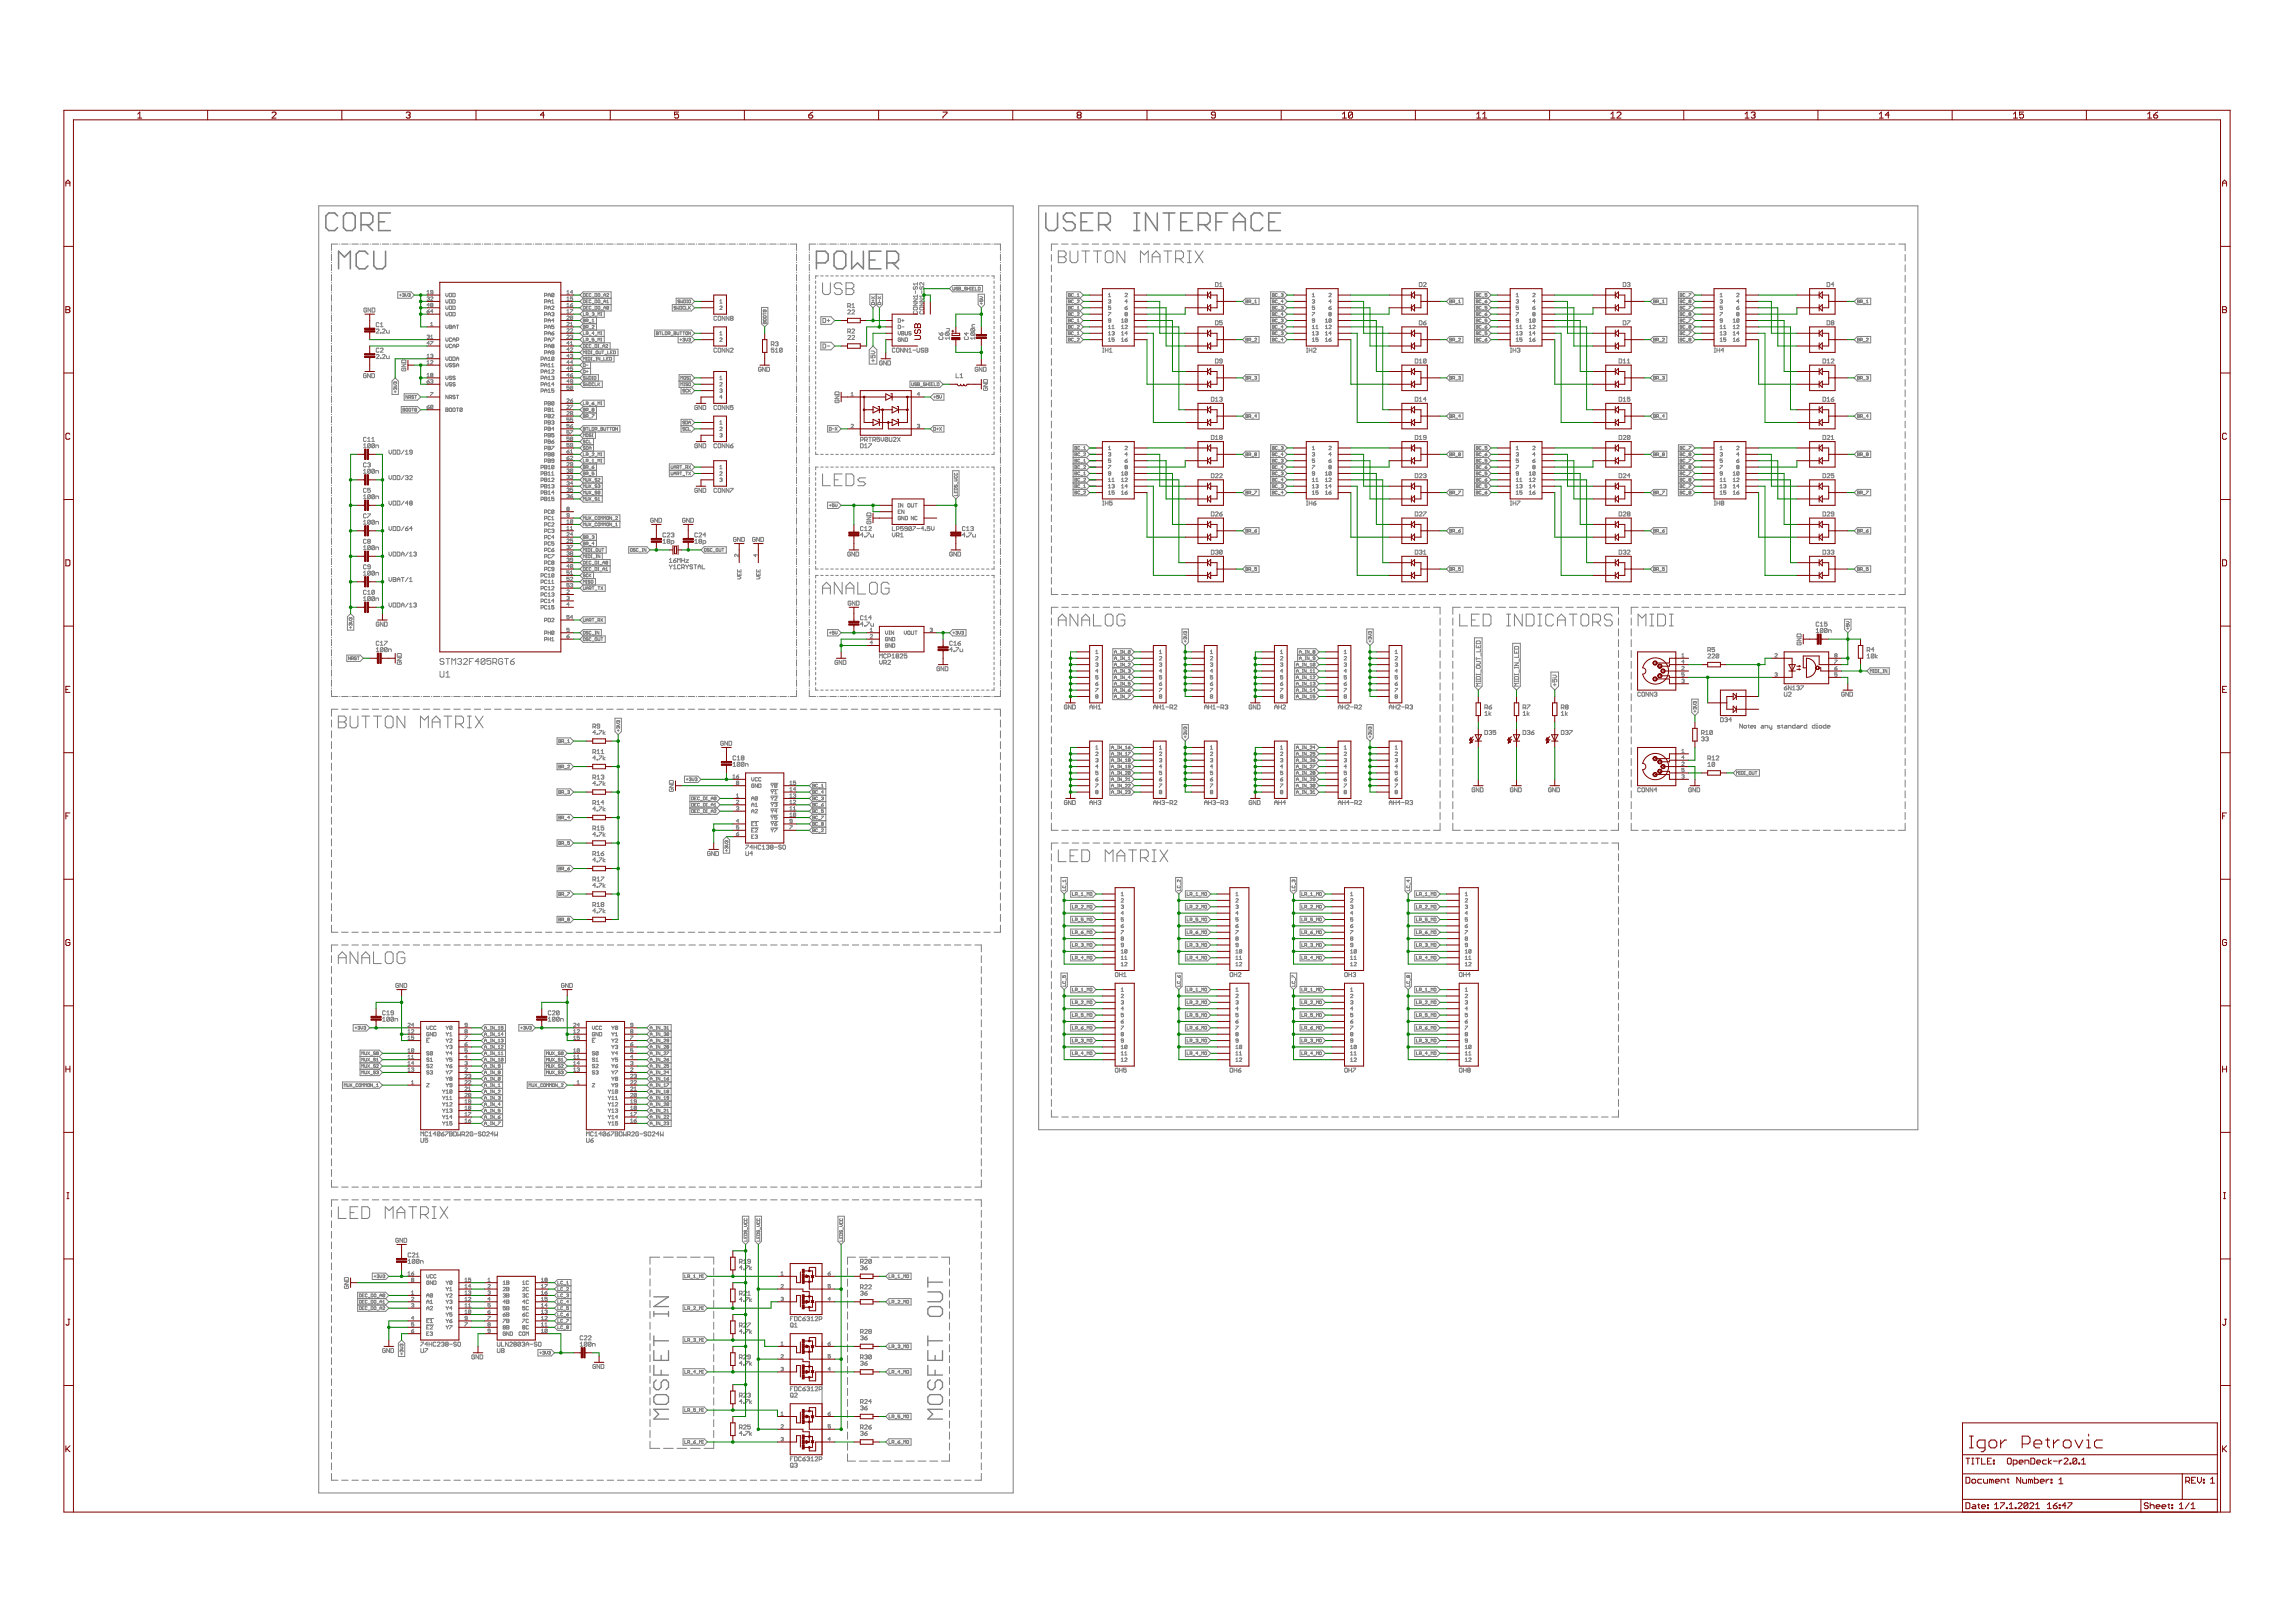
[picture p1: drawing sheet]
<svg xmlns="http://www.w3.org/2000/svg" width="1189mm" height="841mm" viewBox="0 0 1189 841" stroke-linecap="round" stroke-linejoin="round" font-family="sans-serif">
<g fill="none" stroke="#808080" stroke-width=".53">
<path d="M548 130h3l2 1v1l-2 1 2 1v1l-2 1h-3zM548 133h3M555 130v5l1 1h2l1-1v-5M561 130h4M563 130v6M567 130h4M569 130v6M573 131l1-1h2l1 1v4l-1 1h-2l-1-1zM583 130v6l-4-6v6M591 136v-6l2 2 2-2v6M597 133h4M597 136v-4l2-2 2 2v4"/>
<path d="M603 130h4M605 130v6M609 134h3l1-1v-2l-1-1h-3v6M611 134l2 2M615 130h2M615 136h2M616 130v6M619 130l4 6M623 130l-4 6M426 147v5l1 1h2l1-1v-5M436 148l-1-1h-2l-1 1v1l1 1h2l1 1v1l-1 1h-2l-1-1M438 147h3l2 1v1l-2 1 2 1v1l-2 1h-3z"/>
<path d="M438 150h3M426 246v6h4M432 249h2M436 246h-4v6h4M438 246h3l2 1v4l-2 1h-3zM449 248h-3l-1 1 1 1h2l1 1-1 1h-3M426 308v-4l2-2 2 2v4M426 305h4M436 302v6l-4-6v6M438 308v-4l2-2 3 2v4M438 305h5M445 302v6h4"/>
<path d="M451 303l1-1h2l1 1v4l-1 1h-2l-1-1zM461 303l-1-1h-2l-1 1v4l1 1h2l1-1v-2h-2M559 318v6l-4-6v6M567 318v6h4M574 318h2l1 1v4l-1 1h-2l-1-1v-4zM583 319l-1-1h-2l-1 1v4l1 1h2l1-1v-2h-2M756 318v6h5M767 318h-4v6h4M769 318h3l1 1v4l-1 1h-3zM781 318h2M782 318v6M789 318v6l-4-6v6"/>
<path d="M791 318h3l1 1v4l-1 1h-3zM797 318h2M798 318v6M805 319l-1-1h-2l-1 1v4l1 1h2l1-1M813 318h4M815 318v6M819 319l1-1h2l1 1v4l-1 1h-2l-1-1zM836 319l-1-1h-3l-1 1v1l1 1h3l1 1v1l-1 1h-3l-1-1M855 318h2M856 318v6M859 318h3l1 1v4l-1 1h-3zM865 318h2"/>
<path d="M866 318v6M548 324v-4l2-2 3 2v4M548 321h5M561 324v-4l2-2 2 2v4M561 321h4M763 321h2M781 324h2M797 324h2M807 321h4M807 324v-4l2-2 2 2v4M825 322h3l1-1v-2l-1-1h-3v6M827 322l2 2"/>
<path d="M849 324v-6l2 2 2-2v6M855 324h2M865 324h2M175 371h3l1 1v1l-1 1 1 1v1l-1 1h-3zM175 374h3M181 371v5l1 1h2l1-1v-5M188 371h4M190 371v6M194 371h4M196 371v6M201 371h2l1 1v4l-1 1h-2l-1-1v-4zM210 371v6l-4-6v6"/>
<path d="M218 377v-6l2 2 2-2v6M224 374h4M224 377v-4l2-2 2 2v4M230 371h4M232 371v6M236 375h3l1-1v-2l-1-1h-3v6M238 375l2 2M242 371h2M242 377h2M243 371v6M246 371l4 6M250 371l-4 6"/>
<path d="M548 440v6h5M555 443h2M559 440h-4v6h4M561 440h3l1 1v4l-1 1h-3zM573 446v-6l2 2 2-2v6M579 446v-4l2-2 2 2v4M579 443h4M585 440h4M587 440v6M591 444h3l1-1v-2l-1-1h-3v6M593 444l2 2M597 446h2"/>
<path d="M597 440h2M598 440v6M601 440l4 6M605 440l-4 6M175 499v-4l2-2 2 2v4M175 496h4M185 493v6l-4-6v6M188 499v-4l2-2 2 2v4M188 496h4M194 493v6h4M201 493h2l1 1v4l-1 1h-2l-1-1v-4zM210 494l-1-1h-2l-1 1v4l1 1h2l1-1v-2h-2"/>
<path d="M175 625v6h4M181 628h2M185 625h-4v6h4M188 625h3l1 1v4l-1 1h-3zM200 631v-6l2 2 2-2v6M206 628h4M206 631v-4l2-2 2 2v4M212 625h4M214 625v6M218 629h3l1-1v-2l-1-1h-3v6M220 629l2 2M224 631h2"/>
<path d="M224 625h2M225 625v6M228 625l4 6M232 625l-4 6"/>
</g>
<g fill="none" stroke="#808080" stroke-width=".52">
<path d="M165 107h360v667h-360zM538 107h456v478h-456zM172 131h.1M172 132v3M172 136h.1M172 137v3M175 126h-3v4M176 126h.1M177 126h3M181 126h.1M182 126h4M187 126h.1"/>
<path d="M188 126h3M192 126h.1M193 126h3M197 126h.1M198 126h4M202 126h1M203 126h4M208 126h.1M209 126h3M213 126h.1M214 126h3M218 126h.1"/>
<path d="M219 126h4M224 126h.1M225 126h3M229 126h.1M230 126h3M234 126h.1M235 126h4M239 126h1M240 126h4M245 126h.1M246 126h3M250 126h.1"/>
<path d="M251 126h3M255 126h.1M256 126h4M261 126h.1M262 126h3M266 126h.1M267 126h3M271 126h.1M272 126h3M276 126h1M277 126h4M282 126h.1"/>
<path d="M283 126h3M287 126h.1M288 126h3M292 126h.1M293 126h4M297 126h1M299 126h3M303 126h.1M304 126h3M308 126h.1M309 126h3M313 126h1"/>
<path d="M314 126h4M319 126h.1M320 126h3M324 126h.1M325 126h3M329 126h.1M330 126h4M334 126h1M336 126h3M340 126h.1M341 126h3M345 126h.1"/>
<path d="M346 126h3M350 126h.1M351 126h4M356 126h.1M357 126h3M361 126h.1M362 126h3M366 126h.1M367 126h4M371 126h1M373 126h3M377 126h.1"/>
<path d="M378 126h3M382 126h.1M383 126h3M387 126h.1M388 126h4M393 126h.1M394 126h3M398 126h.1M399 126h3M403 126h.1M404 126h4M408 126h1"/>
<path d="M409 126h4v4M413 131h.1M413 132v3M413 136h.1M413 137v3M419 131h.1M419 132v3M419 136h.1M419 137v3M423 126h-4v4M424 126h.1M425 126h3"/>
<path d="M429 126h.1M430 126h3M434 126h.1M435 126h4M440 126h.1M441 126h3M445 126h.1M446 126h3M450 126h.1M451 126h4M456 126h.1M457 126h3"/>
<path d="M461 126h.1M462 126h3M466 126h.1M467 126h4M472 126h.1M473 126h3M477 126h.1M478 126h3M482 126h.1M483 126h4M487 126h1M489 126h3"/>
<path d="M493 126h.1M494 126h3M498 126h.1M499 126h4M503 126h1M504 126h4M509 126h.1M510 126h3M514 126h.1M515 126h3v4M518 131h.1M518 132v3"/>
<path d="M518 136h.1M518 137v3M545 132v3M545 137v4M548 126h-3v4M550 126h4M555 126h4M561 126h3M566 126h3M571 126h4M577 126h3M582 126h3"/>
<path d="M587 126h4M593 126h3M598 126h3M603 126h3M608 126h4M614 126h3M619 126h3M624 126h4M630 126h3M635 126h3M640 126h3M645 126h4"/>
<path d="M651 126h3M656 126h3M661 126h4M667 126h3M672 126h3M677 126h4M682 126h4M688 126h3M693 126h3M698 126h4M704 126h3M709 126h3"/>
<path d="M714 126h4M719 126h4M725 126h3M730 126h3M735 126h4M741 126h3M746 126h3M751 126h4M757 126h3M762 126h3M767 126h3M772 126h4"/>
<path d="M778 126h3M783 126h3M788 126h4M794 126h3M799 126h3M804 126h3M809 126h4M815 126h3M820 126h3M825 126h4M831 126h3M836 126h3"/>
<path d="M841 126h4M846 126h4M852 126h3M857 126h3M862 126h4M868 126h3M873 126h3M878 126h4M883 126h4M889 126h3M894 126h3M899 126h4"/>
<path d="M905 126h3M910 126h3M915 126h4M921 126h3M926 126h3M931 126h3M936 126h4M942 126h3M947 126h3M952 126h4M958 126h3M963 126h3"/>
<path d="M968 126h3M973 126h4M979 126h3M984 126h3v4M987 132v3M987 137v4M172 141h.1M172 142v4M172 146v1M172 147v4M172 152h.1M172 153v3"/>
<path d="M172 157h.1M172 158v3M190 160h-1v1l1 1v-1h-1M192 160v2l-1-2v2M193 160h1v2h-1zM206 151h7l2 2-2 2h-7zM207 153h1M208 152v1M209 152v1M209 153h.1M209 153v1v-1M210 152l1 2v-2"/>
<path d="M212 152v1M212 153h.1M212 153v1v-1M221 154h1v1M221 151h1v1M221 152h2M222 155h.1M222 155v1l-1-1M223 158h-2l1-1v2M223 154h1l-1 2h1M223 158v-1h1v1M223 158v1h1v-1"/>
<path d="M223 158h1M224 151h-1h1v1h-1M231 152l1 2v-2M231 155l1 2v-2M231 159l1 1v-1M233 152h1v2h-1zM233 155l1 1v1h-1zM233 159h1v1h-1zM235 155l1 1v1h-1zM235 159h1v1h-1zM235 152h1v2h-1zM282 157h1v-1l-1-1v2"/>
<path d="M282 160h1v-1h-1v1M282 153h1v-1h-1v2M284 154l1-2v2M284 157l1-2v2M284 156h1M284 159h1M284 153h1M286 157h1M286 159h1l-1 1h1M286 156v-1v2M287 152v2h-1M287 152h-1v2"/>
<path d="M287 152l-1 2M294 151v1M294 154v2M294 158v-1v2M294 152h1M294 156h1M294 159h1M296 158h1v1h-1zM297 151h-1h1v1M297 154h-1v1h1v1l-1-1M297 157l-1 1M302 155l-1-2 1-2h15v10h-15"/>
<path d="M302 155l-1 1 1 2M302 155h15M302 158h15M302 158l-1 1 1 2M302 152h1v2h-1zM302 155l1 1v1h-1zM302 159h1v1h-1zM304 156h.1M304 159h.1M304 153h.1M305 155h-1v2h1M305 152h-1v2h1"/>
<path d="M305 159h-1v1h1M306 152h-1l1 2v-1M306 156h-1v1h1M306 159h-1v1h1M307 157h1M307 154h1M308 152h1v2h-1zM308 155l1 1v1h-1zM308 159h1v1h-1zM310 159h1v1h-1zM310 152h1v2l-1-1zM310 156h1v1h-1z"/>
<path d="M311 157h1M311 154h1M313 154v-2l1 2M313 157v-2l1 2M313 156h1M313 159h1M313 153h1M314 157h1M314 152h1l-1 2h1M314 156l1-1v2M315 159v1h-1M315 159l-1 1"/>
<path d="M315 159h-1v1M348 158h10l2 1-2 2h-10zM350 159h-1l1 1h-1M350 158v-3h8l2 1-2 2M351 159v1h1v-1M352 156h-1h1v1h-1M352 159h1v1h-1zM353 155v2v-1l1 1v-2M354 155l1 1v1h-1zM355 159h-1v1h1M355 159v1h1M356 157h.1"/>
<path d="M356 155h.1M356 155v2M357 156h1v1h-1zM357 159v1M357 159l1 1M358 159l-1 1M373 156l1-1v2M373 157h1M373 159h1l-1 1h1M395 159h3v9l-2 1-1-1zM413 141h.1M413 142v4"/>
<path d="M413 146v1M413 147v4M413 152h.1M413 153v3M413 157h.1M413 158v3M419 141h.1M419 142v4M419 146v1M419 147v4M419 152h.1M419 153v3"/>
<path d="M419 157h.1M419 158v3M423 146v1M423 148v2M423 151v1M423 153v2M423 156v1M423 159v1M424 143h-1v1M425 143h2M428 143h1M431 143h1"/>
<path d="M433 143h1M436 143h1M438 143h2M439 159h1l1-1-2-1v2M440 159h1M441 143h1M441 158l1-1v2M441 159h2M444 143h1M446 143h1M449 143h1M451 152h6v6l-1 1-2-1-2 1-1-1z"/>
<path d="M451 143h2M452 154l1 1M452 157h1v1h-1zM452 156h1M452 155v1M453 154l-1 1M454 143h1M454 152v6M455 157h1l1 1h-2zM455 154l2 1M456 155v1M457 154l-2 1"/>
<path d="M457 143h1M459 143h1M462 143h1M464 143h2M467 143h1M470 143h1M472 143h2M473 160l2-1v1l-1 1zM473 157h2l-2 1h2M473 155h2l-2 1h2M474 149v1l1-1v1M474 151v1"/>
<path d="M475 143h1M475 146v2M475 153v1M475 153h-2l1 1M475 147h-2l1 1M477 160l1-1 1 1-2 1zM477 157h2l-2 1h2M477 155h2l-2 1h2M477 149v1l1-1h1l-1 1M477 143h2M478 151v1M479 146v2l-2-2v1v1"/>
<path d="M479 153v1M479 153h-2v1M480 143h1M483 143h1M485 143h2M488 143h1M490 143h2M492 150l2-2h15v3h-15zM493 143h1M494 149v1h1v-1M496 143h1M496 149h-1l1 1h-1"/>
<path d="M497 149h1v1h-1zM497 150h1M498 143h2M498 151h1M501 143h1M501 149h-1l1 1h-1M501 150h1M501 149v1M502 149v1M503 150h.1M503 149h.1M503 149v1"/>
<path d="M503 143h2M504 150h.1M505 149h-1v1h1M505 149v1h1M506 143h1M507 152h3v6l-1 1-2-1zM507 149h1v1h-1zM508 155v1h1v-1v1M508 154h1l-1 1M508 157h1M509 157v1M509 143h1"/>
<path d="M511 143h2M514 143h1v1M515 146v1M515 148v2M515 151v1M515 153v2M515 156v1M515 159v1M518 141h.1M518 142v4M518 146v1M518 147v4"/>
<path d="M518 152h.1M518 153v3M518 157h.1M518 158v3M545 143v3M545 148v4M545 153v4M545 159v3M553 155h7M553 158h7M554 155l1 1v1h-1zM554 152h1v2h-1z"/>
<path d="M554 159h1v1h-1zM554 156h1M554 159h1M554 153h1M556 152h-1l1 2v-1M556 156h-1l1 1M556 159h-1l1 1M557 157h1M557 154h1M558 156h1l-1 1h1M558 154h1M558 153l1-1v2"/>
<path d="M558 159h1v1M560 155l1-2-1-2h-7v27h7l1-2-1-2M560 158l1 1-1 2M560 155l1 1-1 2M574 156l1-1v1M574 153l1-1v2M574 154h2M575 156h.1M575 156v1h-1M576 159h-2h2l-1 1h-1M583 159h1v1h-1zM583 152h1l-1 2h1"/>
<path d="M584 156h-1l1-1v2M584 159h-1M630 146l1 1v2h-1zM632 147l1-1v3M632 149h1M644 156l2-1h7v3h-7zM646 155l1 1-1 1zM646 156h.1M647 156h1l-1-1v2M648 156v1M649 157h1M650 156l1-1v2"/>
<path d="M650 157h1M659 155h6M659 158h6M659 152h1v2h-1zM659 155l1 1v1h-1zM659 159h1v1h-1zM659 156h1M659 159h1M659 153h1M662 152h-1v2l1-1M662 156h-1v1h1M662 159h-1v1h1"/>
<path d="M662 157h1M662 154h1M664 152h1v1M664 159h1M664 153h1M665 153v1l-1-1M665 159v1h-1M665 156h-1l1-1v2M665 155l2 1-2 2M665 155l2-2-2-2h-6v27h6l2-2-2-2M665 158l2 1-2 2M680 156l1-1v1"/>
<path d="M680 154h1M680 153l1-1v2M681 156h.1M681 156v1h-1M681 159h-1h1v1h-1M689 159h1v1h-1zM689 152h1l-1 2h1M690 156h-1l1-1v2M690 159h-1M736 146l1 1v2h-1zM738 147h1l-1 2h1M751 155h7v3h-7l-1-2z"/>
<path d="M751 155l1 1v1h-1zM751 156h1M753 156h1v-1h-1v2M753 156l1 1M754 157h1M756 157h1M756 156v-1v2M764 155h7M764 158h7M765 159h1v1h-1zM765 152h1v2h-1zM765 155l1 1v1h-1z"/>
<path d="M765 156h1M765 159h1M765 153h1M768 156h-1v1h1M768 159h-1v1h1M768 152h-1v2l1-1M768 157h1M768 154h1M770 156l1 1h-1zM771 159h-1h1l-1 1M771 155l-1 1M771 152h-1v1h1l-1 1v-1"/>
<path d="M771 155l2-2-2-2h-7v27h7l2-2-2-2M771 158l2 1-2 2M771 155l2 1-2 2M786 156l1-1v1M786 153v-1v2M786 154h1M786 156h1M787 156v1h-1M787 159h-1h1v1h-1M794 159h1l1 1h-1zM794 152h2l-2 2h2M796 156h-2l1-1v2"/>
<path d="M796 159h-2M841 146l2 1-1 2h-1zM843 147l1-1v1M844 147h.1M844 147v2l-1-1M857 155h7v3h-7l-2-2zM857 156h1M857 155l1 1v1h-1zM859 156h1l-1-1v2M859 156l1 1M860 157h1M862 157h1"/>
<path d="M862 156v-1v2M870 155h7M870 158h7M871 156h.1M871 155l1 1-1 1zM871 159h.1M871 153h.1M871 152h1l-1 2zM871 159h1l-1 1zM873 156h-1v1h1M873 152h-1v1h1M873 159h-1v1h1"/>
<path d="M874 157h1M874 154h1M875 152h1l-1 2M875 159h1l-1 1M876 156v-1v1M876 156v1v-1M876 156h.1M877 155l1-2-1-2h-7v27h7l1-2-1-2M877 155l1 1-1 2M877 158l1 1-1 2M891 156l1-1v1M891 154h2"/>
<path d="M891 153l1-1v2M892 156h.1M892 156v1h-1M893 159h-2h2l-1 1h-1M900 159h1v1h-1zM900 152h1l-1 2h1M901 156h-1l1-1v2M901 159h-1M947 146l1 1v2h-1zM950 147h-1l1-1v3M963 155h6v3h-6l-2-2zM963 156h.1"/>
<path d="M963 155l1 1-1 1zM964 156h1v-1h-1v2M965 156v1M966 157h1M967 157h1M967 156l1-1v2M987 143v3M987 148v4M987 153v4M987 159v3M172 162h.1M172 163v4"/>
<path d="M172 167v1M172 169v3M172 173h.1M172 174v3M172 178h.1M172 179v3M195 171h1l-1 2h1M196 168h-1v1h1M197 172v1zM197 169h2M197 168l1-1v2M198 171h2l-2 2h2"/>
<path d="M200 171l1 2h1v-2M221 174h1v1M221 161h1l1 1h-1zM222 175h.1M222 175h-1M223 178h-2l1-1v2M223 160l-2 1M223 168l1-1v2M223 174h1v1M223 177h1l-1 2M223 169h1M223 175h1"/>
<path d="M224 161h-1l1-1v2M231 162l1 2v-2M231 168l1 2v-2M231 175l1 2v-2M231 178l1 2v-2M233 168l1 1v1h-1zM233 162h1v2h-1zM233 169h1M234 175h-1v2h1M234 179h-1v1h1M235 176h1M235 162h1v2h-1z"/>
<path d="M235 169h1M235 170v-2l1 2M235 177v-2l1 2M235 179h1M237 176h1l-1-1v2M237 180l1-1-1-1v2M237 168h1M237 168v2M282 163h1v-1h-1v2M282 166h1l-1-1v2M282 170h1v-1l-1-1v2M282 173h1v-1h-1v2"/>
<path d="M282 176h1v-1h-1v2M282 180h1v-1l-1-1v2M284 163h1M284 176h1M284 173h1M284 177l1-2v2M284 166h1M284 169h1M284 160l1-1v1M284 164l1-2v2M284 167l1-2v2M284 170l1-2v2"/>
<path d="M284 174l1-2v2M284 179h1M286 173h1l-1 1zM286 162h1v1M286 175h1l-1 2M286 179v-1l1 1M286 179v1h1v-1M286 179h1M286 163h1M287 163v1l-1-1M287 168h-1v1h1v1h-1M287 166h-1l1-1v2"/>
<path d="M287 172l-1 1M294 171h1l-1 1h1M294 167h1l-1 2h1M294 174h1l-1 1h1M294 164h1l-1 2h1M294 161v-1v2M294 162h1M295 178h-1l1-1v2M296 171h1l-1 1h1M296 160h1l-1 2M296 174h1v1M296 169h1"/>
<path d="M296 168v-1v2M296 178v-1v2M296 179h1M296 175h1M297 175h-1M297 164l-1 1M297 164h-1v1M297 164v2l-1-1M302 171l-1 2 1 1M302 174l-1 2 1 2M302 178l-1 1 1 2M302 168l-1 1 1 2"/>
<path d="M302 164l-1 2 1 2M302 168h7M302 161l-1 2 1 1M302 174h11M302 178h14v3M302 171h11v7M302 169h1v1h-1zM302 165l1 1v1h-1zM302 166h1M302 169h1M302 179h1v1h-1zM302 162v2h1"/>
<path d="M302 172v1h1M302 175v2h1M304 166h1v-1h-1v2M304 176h1v-1h-1v2M304 170h1v-1h-1v1M304 173h1v-1h-1v1M304 179h.1M304 163h1v-1h-1v2M304 173h1M304 176l1 1M304 166l1 1M304 170h1"/>
<path d="M304 163l1 1M305 179h-1v1h1M305 174h1M305 170h1M305 167h1M305 177h1M305 164h1M306 179h-1l1 1M307 169h1l-1 1h1M307 161h1M307 166v-1v2M307 167h1"/>
<path d="M307 162h1v1M307 163h1M308 163v1l-1-1M308 175h-1v1h1v1h-1M308 173h-1l1-1v1M308 179h1v1h-1zM308 174h1M308 177h1M308 164h1M309 164v7M310 177v-2v1l1-1v2M310 164v-2v1l1-1v2"/>
<path d="M310 173v-1h1v1M310 179h.1M310 179v1M311 175h1M311 161h1M311 177h1M311 172h1M311 173h1M311 162h1M311 164h1M312 162v2M312 172v1"/>
<path d="M312 175v2M312 179h1M313 160v-1l1 1M313 161v3h-11M314 179h1l-1 1h1M339 171h19l2 2-2 1h-19zM340 172h1v1h-1zM340 173h1M342 172h1M342 172v1M343 172v1h1M345 172h1l-1 1z"/>
<path d="M346 173h1v-1h-1v1M347 173h.1M348 174h1M349 173h1M349 172h1v1h-1zM351 172v1h1v-1M351 174v4h7l2-2-2-2M352 176h1M352 172h1M353 172v1M353 175v2M354 175h1v1"/>
<path d="M354 172h1M354 176h1M354 172v1M355 176v1h-1M355 172h1v1h-1zM355 175l1 2v-2M357 175h1v1M357 176h1M358 176v1h-1M358 172v1l-1-1v1M371 164h-1v2h1M372 164h2l-1 2h-1z"/>
<path d="M373 172h1v2M373 174h1M373 175h1l-1 2h1M376 164v2l-2-2v2M378 164v2l-2-2v2M379 165v1h1v-1M379 165v-1h1v1M379 165h1M396 167h1v1h-1zM396 162v1M396 163h1M396 161h1v1"/>
<path d="M396 161l1 1M396 164h1l-1 1zM396 165h1v1h-1zM396 167v1M400 178h1v-1h-1v2M400 178l1 1M402 177h1v1M403 178h.1M403 178v1h-1M413 162h.1M413 163v4M413 167v1"/>
<path d="M413 169v3M413 173h.1M413 174v3M413 178h.1M413 179v3M419 162h.1M419 163v4M419 167v1M419 169v3M419 173h.1M419 174v3M419 178h.1"/>
<path d="M419 179v3M423 161v2M423 164v1M423 166v2M423 169v1M423 172v1M423 174v2M423 177v1M423 179v2M425 177h6l2 2-2 2h-6zM425 164h6l2 2-2 2h-6zM426 165h2v2h-2z"/>
<path d="M426 178l2 1v1h-2zM429 166h1M429 179h1M429 165v2M439 172h1l1-1-2-1v3M439 161h2l-2 2h2M439 174h2l-2 2h2M440 172l1 1M441 161h2l-2 2h2M441 171h2l-2 2h2M441 174h2l-2 2h2M452 179l2 2v8h-4v-8z"/>
<path d="M465 168l2 1-1 1h-1zM465 165l2 1-1 1h-1zM465 172l1 2 1-2M467 175h-2v2h1l1-1h-1M467 172h2l-1 2h-1zM467 173h1M467 166h2M467 169h2M468 166v1M469 175v2l-2-2v2M469 172v2l1-1v-1M469 175h1v2h-1z"/>
<path d="M472 172h-1l1 1h-1M474 161v2h1v-2M477 161v2l2-1-1-1M487 172l1 2M487 174v2h1v-2M488 173v-1l1 1-1 1zM490 172l2 1v1M490 172v2h2M490 172l2 2M491 170h1v1l-1 1M492 174v2M492 175h-2l1 1"/>
<path d="M500 174v2h2v-2M501 172v2l-1-1h2M503 170h2v2M503 172l2 1v1M503 172v2h2M503 170v2h2M503 172l2 2M503 170l2 2M505 175h-2l1 1M505 174v2M505 168h-1v2h1M515 161v2"/>
<path d="M515 164v1M515 166v2M515 169v1M515 172v1M515 174v2M515 177v1M515 179v2M518 162h.1M518 163v4M518 167v1M518 169v3M518 173h.1"/>
<path d="M518 174v3M518 178h.1M518 179v3M545 164v4M545 170v3M545 175v4M553 164h7M553 168h7M553 174h7M553 171h7M553 161h7M554 175h1v2h-1z"/>
<path d="M554 169h1v1h-1zM554 163h1M554 176h1M554 173h1M554 162h1v2h-1zM554 165l1 1v1h-1zM554 172h1v1h-1zM554 166h1M554 169h1M556 175h-1l1 2M556 169h-1l1 1M556 162h-1l1 2v-1"/>
<path d="M556 166h-1l1 1M556 172h-1l1 1M557 174h1M557 161h1M557 170h1M557 167h1M557 177h1M557 164h1M558 175h1l-1 2h1M558 169h1l-1 1h1M558 167h1M558 166l1-1v2"/>
<path d="M558 172h1v1M558 162h1l-1 2h1M558 173h1M558 160h1M560 171l1 2-1 1M560 164l1 2-1 2M560 168l1 1-1 2M560 161l1 2-1 1M574 170h2M574 162h2l-2 2M574 169l1-1v2M574 172h1v2"/>
<path d="M574 176l1-1v2M574 174h2M574 177h2M576 166h-1v-1l1 1v1h-2M576 170h1M576 169l1-1v2M576 172h1v1M577 173h.1M577 173v1l-1-1M577 175h-1v1h1v1h-1M581 170h1M581 166l1-1v2"/>
<path d="M581 176l1-1v2M581 167h1M581 174h1M581 177h1M581 169l1-1v2M581 172h1v2M583 169h1l-1 1h1M583 176h1v1h-1zM583 163h1M583 163v-1h1v1M583 163v1l1-1M584 173h-1l1-1v2"/>
<path d="M584 166v1h-1M584 166l-1-1v2M584 175l-1 1M584 166l-1 1M630 166l1 1v1h-1zM633 166h-1v1h1v1h-1M646 174h7v4h-7l-2-2zM646 175h1l-1 2zM646 176h.1M647 176h1v-1h-1v2M648 176v1M649 177h1"/>
<path d="M650 175h1l-1 2h1M659 164h6M659 168h6M659 174h6M659 171h6M659 161h6M659 175h1v2h-1zM659 169h1v1h-1zM659 163h1M659 176h1M659 173h1M659 172h1v1h-1z"/>
<path d="M659 162h1v2h-1zM659 165l1 1v1h-1zM659 166h1M659 169h1M662 172h-1v1h1M662 175h-1v2h1M662 169h-1v1h1M662 166h-1v1h1M662 162h-1v2l1-1M662 174h1M662 161h1M662 170h1"/>
<path d="M662 167h1M662 177h1M662 164h1M664 172h1v1M664 166l1-1v1M664 173h1M664 166h1M665 166v1h-1M665 173h-1M665 163h-1l1-1v2M665 176h-1l1-1v2M665 169h-1h1v1"/>
<path d="M665 164l2 2-2 2M665 161l2 2-2 1M665 168l2 1-2 2M665 171l2 2-2 1M680 170h1M680 162h1l-1 2M680 174h1M680 177h1M680 169l1-1v2M680 172h1v2M680 176l1-1v2M681 166h-1v-1l1 1v1h-1"/>
<path d="M682 170h1M682 172h1v1M682 169l1-1v2M683 173h.1M683 173v1l-1-1M683 175h-1v1h1v1h-1M687 170h1M687 166v-1v2M687 167h1M687 174h1M687 177h1M687 176v-1v2"/>
<path d="M687 169v-1v2M687 172v2M689 176h1v1h-1zM689 169h1l-1 1h1M689 163v-1h1v1M689 163h1M689 163v1l1-1M690 173h-1l1-1v2M690 166v1h-1M690 166l-1-1v2M690 175l-1 1M690 166l-1 1"/>
<path d="M736 166l1 1v1h-1zM738 167h1v1h-1zM739 166l-1 1M750 176l1-2h7v4h-7zM751 175h1v2h-1zM751 176h1M753 176h1v-1h-1v2M753 176l1 1M754 177h1M756 175h1l-1 2h1M764 164h7M764 168h7"/>
<path d="M764 174h7M764 171h7M764 161h7M765 165l1 1v1h-1zM765 175h1v2h-1zM765 169h1v1h-1zM765 163h1M765 176h1M765 162h1v2h-1zM765 172h1v1h-1zM765 173h1M765 166h1"/>
<path d="M765 169h1M768 175h-1v2h1M768 169h-1v1h1M768 162h-1v2l1-1M768 166h-1v1h1M768 172h-1v1h1M768 174h1M768 161h1M768 170h1M768 167h1M768 177h1M768 164h1"/>
<path d="M770 169l1 1h-1zM770 163h1l-1 1zM770 176l1 1h-1zM771 172h-1v1h1h-1M771 175l-1 1M771 169h-1M771 165h-1v1h1l-1 1M771 162l-1 1M771 161l2 2-2 1M771 168l2 1-2 2M771 171l2 2-2 1M771 164l2 2-2 2"/>
<path d="M786 162h1l-1 2M786 176v-1v2M786 170h1M786 174h1M786 177h1M786 169v-1v2M786 172v2M787 166h-1v-1l1 1v1h-1M788 170h1M788 172v1M788 169v-1v2M788 173h.1"/>
<path d="M788 173v1v-1M789 175h-1v1l1 1h-1M793 170h1M793 167h1M793 174h1M793 177h1M793 176v-1v2M793 166v-1v2M793 169v-1v2M793 172v2M794 169h2l-2 1h2M794 176h1l1 1h-1z"/>
<path d="M795 163h.1M795 163v-1h1l-1 1M795 163v1l1-1h-1M796 173h-2l1-1v2M796 166v1h-2M796 166l-1-1-1 2M796 175l-2 1M796 166l-2 1M841 166l2 1-1 1h-1zM843 166h2l-2 2M855 176l2-2h7v4h-7zM857 175h1v2h-1z"/>
<path d="M857 176h1M859 176h1l-1-1v2M859 176l1 1M860 177h1M862 175h1l-1 2h1M870 164h7M870 168h7M870 174h7M870 171h7M870 161h7M871 175h1l-1 2zM871 169h1l-1 1z"/>
<path d="M871 163h.1M871 176h.1M871 173h.1M871 165l1 1-1 1zM871 166h.1M871 172h1l-1 1zM871 169h.1M871 162h1l-1 2zM873 175h-1v2h1M873 169h-1v1h1M873 166h-1v1h1M873 172h-1v1h1"/>
<path d="M873 162h-1v1h1M874 174h1M874 161h1M874 170h1M874 167h1M874 177h1M874 164h1M875 165h1l-1 2M875 172h1l-1 1M876 163v-1v1M876 163v1v-1M876 169h.1"/>
<path d="M876 169v1v-1M876 176v-1v1M876 176v1v-1M876 163h.1M876 176h.1M877 171l1 2-1 1M877 164l1 2-1 2M877 168l1 1-1 2M877 161l1 2-1 1M891 170h2M891 162h2l-2 2M891 174h2"/>
<path d="M891 177h2M891 169l1-1v2M891 172h1v2M891 176l1-1v2M893 166h-2l1-1 1 1v1h-2M893 170h1M893 172h1v1M893 169l1-1v2M894 173h.1M894 173v1l-1-1M894 175h-1v1h1v1h-1M898 170h1"/>
<path d="M898 167h1M898 174h1M898 177h1M898 176l1-1v2M898 166l1-1v2M898 169l1-1v2M898 172h1v2M900 176h1v1h-1zM900 169h1l-1 1h1M900 163h1M900 163v-1h1v1M900 163v1l1-1"/>
<path d="M901 173h-1l1-1v2M901 166v1h-1M901 166l-1-1v2M901 166l-1 1M901 175l-1 1M947 166l1 1v1h-1zM949 167v-1l1 1M949 167v1h1v-1M949 167h1M961 176l2-2h6v4h-6zM963 175h1l-1 2zM963 176h.1"/>
<path d="M964 176h1v-1h-1v2M965 176v1M966 177h1M967 175h1l-1 2h1M987 164v4M987 170v3M987 175v4M172 183h.1M172 184v4M172 188v1M172 190v3M172 194h.1"/>
<path d="M172 195v3M172 199h.1M190 194h-2l1 2 1-1h-1M192 194v2l-1-2v2M193 194h1v2h-1zM195 184h1l-1 2h1M196 181h-1v1h1M197 185v1zM197 181h2l-2 2h2M198 184h2l-2 2h2M200 184l1 2h1v-2M203 197l2-1 1 1v7h-3z"/>
<path d="M204 199l2 1h-2M205 198h-1v1M205 198h1l-1 1M205 198h.1M208 187h2v1h-2zM208 189h2l-2 1h2M209 191v1h1v-1h-1M221 185h2M221 189h2M221 187h1v2M221 184h1v1M221 194l1-1v2"/>
<path d="M221 195h2M221 198h1h1l-1 1zM223 197l-2 1M223 184h1M223 187h1l-1 2h1M223 197h1v1M223 194v-1l1 1M223 194v1h1v-1M223 194h1M224 184h.1M224 198h.1M224 184v1h-1"/>
<path d="M224 198v1l-1-1M231 185l1 2v-2M231 188l1 2v-2M231 195l1 2v-2M231 198l1 2v-2M233 185h1v2h-1zM234 189l-1-1v1l1 1h-1M234 195h-1v1h1h-1M234 199l-1-1v1l1 1h-1M235 180v-2l1 2M235 185h1v2h-1zM236 189l-1-1v1l1 1h-1"/>
<path d="M236 195h-1v1h1h-1M236 199l-1-1v1l1 1h-1M237 189h1M237 187v-2l1 2M237 190v-2l1 2M237 186h1M280 186h2l-1-1h-1v2M280 190l2-1-1-1h-1v2M280 193h2l-1-1h-1v1M280 196h2l-1-1h-1v2M280 199h2l-1-1h-1v2M282 189h1"/>
<path d="M282 193l1-1v1M282 196h1M282 186h1M282 183h1v-1h-1v2M282 187l1-2v2M282 190l1-2v2M282 197l1-2v2M282 193h1M282 199h1M284 183h1M284 186l1-1v2M284 189l1-1v2"/>
<path d="M284 192h1v1M284 196l1-1v2M284 199l1-1v2M284 180l1-2v2M284 184l1-2v2M284 190h1M284 187h1M284 197h1M284 193h1M286 192h1l-1 1h1M286 195h1v1M286 189v-1v2"/>
<path d="M286 190h1M286 196h1M287 196v1l-1-1M287 199h-1l1-1v2M287 183h-1v-1h1v1h-1M287 185v2h-1M287 185h-1v2M287 185l-1 2M295 181h-1l1-1v2M295 184h-1h1v1M295 188h-1l1-1v2M295 191h-1l1-1v2"/>
<path d="M295 194h-1l1-1v2M295 198h-1l1-1v2M296 181h1l-1 1h1M296 194h1v1h-1zM296 184h1M297 184v1h-1M297 188h-1l1-1v2M297 190h-1v1h1v1h-1M297 198h-1v-1h1v1h-1M297 193l-1 1M301 199l1-2h10v4h-10zM302 181h18v3h-18"/>
<path d="M302 191h4M302 184l-1 2 1 2M302 181l-1 2 1 1M302 188l-1 1 1 2M302 191l-1 2 1 1M302 194l-1 2 1 1M302 194h8v3M302 188l1 1v1h-1zM302 183v-1h1v1M302 192h1v1h-1zM302 187v-2l1 1v-1v2M303 195l-1 1h1h-1"/>
<path d="M303 199v-1l-1 1 1 1h-1M304 198v2v-1l1 1v-2M304 189h1M304 187h.1M304 195v2v-1l1 1v-2M304 193h1M304 183h.1M304 182h.1M304 185h.1M304 182v1M304 185v2M304 192v1"/>
<path d="M305 185h1v2h-1zM305 182h1v1h-1zM305 195h1v2h-1zM305 198l1 1v1h-1zM306 188v6M306 187h1M306 183h1M306 182h1M306 185h1M307 182v1M307 185v2M307 197h.1"/>
<path d="M307 180h1M307 195h.1M307 195v2M307 187h1M307 184h1M308 195h1v2l-1-1zM308 199h-1v1h1M308 198v2h1M309 187h.1M309 185h.1M309 182h1v1h-1zM309 185v2"/>
<path d="M310 198v2M310 180h.1M310 199l1 1M310 182l1 1v-1M311 185v2l-1-2v2M311 180h1M311 198l-1 1M311 187h1M312 182h1M312 180l1-1v1M312 182v1M313 185v2h1"/>
<path d="M313 184h1M314 186h1M315 182v1h1M315 185h-1v2h1M316 185h1v2h-1zM316 183h1M317 182h-1v1h1M318 182h1v1h-1zM318 184v4h-16M352 197h6M353 197v-2v1l1-1v2M353 200v-2v1l1-1v2"/>
<path d="M354 195h1v2l-1-1zM354 200h1M354 198h1M355 198v2M356 199v-1l-1 1 1 1h-1M357 195h-1v1h1h-1M357 199h1v1h-1zM357 197h1M357 195h1M358 195v2M358 197l2 2-2 2M358 197l2-1-2-2h-6v7h6"/>
<path d="M371 181h-1v2l1-1M372 181h2l-1 2-1-1zM373 196l1-1v2M373 197h1M373 199h1l-1 1h1M376 180v3l-2-3v3M378 180v3l-2-3v3M379 181h1l-1 2h1M395 191h-2v1h1l1-1h-1M397 190v2l-2-2v2M397 190l2 1-1 1h-1zM401 180h-1v1h1v2l-1-1"/>
<path d="M402 181l1-1v3M402 183h1M405 181h-1v1M405 181v1h-1M405 181l-1 1M413 183h.1M413 184v4M413 188v1M413 190v3M413 194h.1M413 195v3M413 199h.1"/>
<path d="M419 183h.1M419 184v4M419 188v1M419 190v3M419 194h.1M419 195v3M419 199h.1M423 182v1M423 185v1M423 187v2M423 190v1M423 192v2"/>
<path d="M423 195v1M423 198v1M451 184v1h1v-1h1v1M451 182h2v1h-2M452 187h1M452 186v2M457 187h-1v2h1v-1M459 187v2l-1-2v2M460 187h2l-1 2h-1zM464 181h-2l1 2 1-1M465 180l1 1v2l-1-1zM468 180v3l-1-3v3"/>
<path d="M470 180v3l-1-3v3M471 183h1M471 181l1-1v3M472 197h15l2 2-2 2h-15zM472 198l1 2v-2M473 181h1M475 199l-1-1v1l1 1h-1M475 180l1 3 1-1v-2M476 198l1 1-1 1zM476 199h.1M479 181h-2l2 1-1 1-1-1M479 180l2 1v2h-2z"/>
<path d="M479 181h2M480 199l-1-1v1l1 1h-1M480 199h1M480 198v2M481 198v2M482 200h.1M482 198h.1M482 198v2M483 199h.1M484 198h-1v2h1M484 198v2h1M486 198l1 1-1 1z"/>
<path d="M495 194v2h2M498 196h1M498 194v2M507 191h-2v1h1l1-1h-1M509 190v2l-2-2v2M510 190l1 1v1h-1zM510 199h2l-2 1h2M510 197h1l1 1h-2zM515 182v1M515 185v1M515 187v2M515 190v1"/>
<path d="M515 192v2M515 195v1M515 198v1M518 183h.1M518 184v4M518 188v1M518 190v3M518 194h.1M518 195v3M518 199h.1M545 180v4M545 186v3"/>
<path d="M545 191v4M545 197v3M571 180h1M571 183h1M572 180v3M573 180v3M573 181h1M574 180v3M575 183h1M575 181l1-1v3M630 186h1v2h-1zM633 187h-1v-1h1v2h-1"/>
<path d="M644 196l2-2h7v3h-7zM646 195h1l-1 2zM646 196h.1M647 196h1v-1h-1v2M648 196v1M649 197h1M650 195h1v1M651 196h.1M651 196v1l-1-1M677 180h1M677 183h1M677 180v3"/>
<path d="M678 181h2M678 180v3M680 180v3M681 181h1l-1 2h1M733 186h2l-1 2h-1zM736 188h1M736 187v-1v2M739 186v2h-1M739 186h-1v2M739 186l-1 2M751 194h7v3h-7l-1-1zM751 195h1v2h-1z"/>
<path d="M751 196h1M753 196h1v-1h-1v2M753 196l1 1M754 197h1M756 195h1v1M756 196h1M757 196v1l-1-1M783 180h.1M783 183h.1M783 180v3M784 180v3M784 181h2"/>
<path d="M786 180v3M786 181l1-1v1M787 181h.1M787 181v2l-1-1M839 186h1v2h-1zM841 188h2M841 187l1-1v2M843 188h2M843 187l1-1v2M855 196l2-2h7v3h-7zM857 195h1v2h-1zM857 196h1"/>
<path d="M859 196h1l-1-1v2M859 196l1 1M860 197h1M862 195v1M862 196h.1M862 196v1v-1M888 180h1M888 183h1M889 180v3M890 181h1M890 180v3M891 180v3"/>
<path d="M893 181h-1l1-1v3M945 186h1v2h-1zM947 187l1-1v2M947 188h1M949 186h1l-1 2h1M961 196l2-2h6v3h-6zM963 195h1l-1 2zM963 196h.1M964 196h1v-1h-1v2M965 196v1M966 197h1M967 195h1v1"/>
<path d="M968 196h.1M968 196v1l-1-1M987 180v4M987 186v3M987 191v4M987 197v3M172 200v3M172 204h.1M172 205v4M172 209v1M172 211v3M172 215h.1"/>
<path d="M172 216v3M172 220h.1M204 203h1M205 201h-1v1M205 201h1l-1 1M205 201h.1M205 202v1M208 211h8l2 1-2 2h-8zM209 212h1M209 212h1v1h-1zM209 204h7l2 2-2 1h-7zM211 212v1h-1z"/>
<path d="M211 205v1l-1-1v1M212 212h1v1h-1zM212 206h1v-1h-1v1M212 206h1M213 212h1M214 212v1M214 205h-1l1 1h-1M215 205h1M215 205v1M216 212h-1v1M216 212v1h-1M216 212l-1 1"/>
<path d="M221 211h1h1l-1 1zM223 210l-2 1M223 203h1l-1 2M224 210v2l-1-1M224 210h-1v1M224 210l-1 1M231 211l1 1v1h-1zM231 212h1M232 205v2l-1-2v2M233 206h1v-1h-1v2M233 212h1v1h-1zM233 206l1 1"/>
<path d="M235 211l1 1v1h-1zM236 205h-1l1 1h-1M237 205h1M237 211h1M237 205v2M237 211v2M240 212l-1-1-1 2M240 212l-1 1h-1M240 212l-2 1M280 203l2-1h-1h-1v1M282 202h1M282 200l1-2v2"/>
<path d="M282 203l1-1v1M282 209h1v-1h-1v2M282 213h1v-1l-1-1v2M282 216h1v-1h-1v2M282 219h1v-1h-1v2M284 215h1v2h-1zM284 218h1v2h-1zM284 202h1v1M284 208h1v2h-1zM284 211l1 1v1h-1zM284 203h1M284 209h1"/>
<path d="M284 212h1M284 216h1M284 200h1M284 219h1M286 218h1v1M286 215h1l-1 2h1M286 212v-1v2M286 213h1M286 219h1M287 219v1h-1M287 202h-1h1v1h-1M287 208v2h-1"/>
<path d="M287 208h-1v2M287 208l-1 2M294 207h1l-1 1h1M294 210h1l-1 2h1M294 214h1l-1 1h1M295 220h-1v1h1v1l-1-1M295 200h-1v1h1v1h-1M295 217h-1h1v1h-1M296 208h1h-1zM296 210h1l-1 2M296 214v-1l1 1M296 214v1h1v-1"/>
<path d="M296 214h1M297 200h-1v2M297 217h-1h1v1h-1M297 200v2h-1M297 207l-1 1M297 200l-1 2M297 220l-1 1M301 209l1-2h11v4h-11zM302 211l-1 1 1 2M302 214h7M302 215h1v1h-1zM302 212h1"/>
<path d="M302 216h1M302 208v2h1M302 212h1v1h-1zM304 209h1l-1-1v2M304 213l1-1h-1v1M304 216h1v-1h-1v1M304 216h1M304 213h1M304 209l1 1M305 210h1M305 217h1M305 213h1"/>
<path d="M307 209l1 1h-1zM307 215h1l-1 1M307 212v1h1v-1M307 212h1M308 208l-1 1M308 210h1M309 211v6h-7l-1-1 1-2M310 210v-2v1l1-1v2M311 208h1M311 210h1M312 208v2M353 217h5l2 2-2 2 2 1-2 2h-5z"/>
<path d="M353 201v3h5l2-2-2-1M355 202h-1l1 1h-1M355 218h-1l1 1v1l-1-1M355 218h1v2h-1zM356 202h-1v1h1M357 220v-2l1 2M357 219h1M357 202v1M357 202l1 1M358 202l-1 1M362 210h-2v2h1l1-1h-1M364 210v2l-2-2v2"/>
<path d="M364 210h2l-1 2h-1zM371 210h-1v2h1M372 210h2l-1 2h-1zM373 219l1-1v2M373 220h1M373 202h1M374 202h.1M374 202v1h-1M374 206h-1l1-1v2M376 210v2l-2-2v2M378 210v2l-2-2v2M380 210h-1v1h1v1h-1"/>
<path d="M413 200v3M413 204h.1M413 205v4M413 209v1M413 211v3M413 215h.1M413 216v3M413 220h.1M419 200v3M419 204h.1M419 205v4M419 209v1"/>
<path d="M419 211v3M419 215h.1M419 216v3M419 220h.1M423 200v2M423 203v1M423 205v2M423 208v1M423 211v1M423 213v2M423 216v1M423 219v1"/>
<path d="M433 203h1l1 1h-2zM433 205h2l-2 2h2M433 207v2l2-1-1-1v1M441 205h1M441 204l1-1v2M477 204h-2l1-1v2M477 200h1M482 206l2-2h5v3h-5zM484 206h1M484 205v1M486 205h-1v1h1h-1M487 205v1l1-1"/>
<path d="M510 201v1h2l-1-1v1M515 200v2M515 203v1M515 205v2M515 208v1M515 211v1M515 213v2M515 216v1M515 219v1M518 200v3M518 204h.1M518 205v4"/>
<path d="M518 209v1M518 211v3M518 215h.1M518 216v3M518 220h.1M545 202v4M545 207v4M545 213v3M545 218v4M628 206h1v2h-1zM630 208h1M630 207l1-1v2"/>
<path d="M632 206h1v1M633 207h.1M633 207v1h-1M644 216l2-2h7v3h-7zM646 215h1l-1 1zM646 216h.1M647 216h1v-1h-1v1M648 216h.1M649 217h1M651 216h-1l1-1v1M733 206h2l-1 2h-1zM736 208h1"/>
<path d="M736 207v-1v2M739 207h-1l1-1v2M751 214h7v3h-7l-1-1zM751 215h1v1h-1zM751 216h1M753 216h1v-1h-1v1M753 216h1M754 217h1M757 216h-1l1-1v1M839 206h1v2h-1zM841 208h2M841 207l1-1v2"/>
<path d="M845 206h-2v1h1l1 1h-2M855 216l2-2h7v3h-7zM857 215h1v1h-1zM857 216h1M859 216h1l-1-1v1M859 216h1M860 217h1M863 216h-1v-1v1M945 206h1v2h-1zM947 207l1-1v2M947 208h1M949 207h1v1h-1z"/>
<path d="M950 206l-1 1M961 216l2-2h6v3h-6zM963 215h1l-1 1zM963 216h.1M964 216h1v-1h-1v1M965 216h.1M966 217h1M968 216h-1l1-1v1M987 202v4M987 207v4M987 213v3M987 218v4"/>
<path d="M172 221v3M172 225h.1M172 226v4M172 230v1M172 232v3M172 236h.1M172 237v3M188 231l1-1v2M188 232h2M190 227h-2v1h2M191 229h1M191 227v2"/>
<path d="M192 230h-1v2M192 230v2h-1M192 230l-1 2M193 229h1M193 227v2M194 230h-1v2M194 230v2h-1M194 230l-1 2M195 232v-1h1v1M202 233v2h1v-2M204 233l1 1v1h-1zM206 233l1 1v1h-1z"/>
<path d="M209 233l-1 2M210 235h2M210 234l1-1v2M214 234h-1v-1l1 1v1h-2M282 223h1v-1l-1-1v2M282 229h1v-1h-1v2M282 236h1v-1h-1v1M282 239h1v-1h-1v2M282 232h1l-1-1v2M282 226h1v-1h-1v1M284 235h1M284 228h1v2h-1z"/>
<path d="M284 229h1M284 226h1M284 235h1v1h-1zM284 238h1v2h-1zM284 231l1 1v1h-1zM284 239h1M284 221l1 1v1h-1zM284 225h1v1h-1zM284 222h1M284 232h1M286 229h1l-1 1zM286 231h1l-1 2"/>
<path d="M286 235h1M286 235v1h1v-1M287 225h-1v1h1h-1M287 239l-1-1h1v1h-1M287 222h-1l1-1v2M287 228l-1 1M294 240h1l-1 1h1M294 234h1v1h-1zM294 237h1v1h-1zM295 236l-1 1M295 223h-1v1h1v1h-1M295 226h-1v1h1v1h-1"/>
<path d="M295 230h-1v1h1v1l-1-1M295 233l-1 1M296 221h1l-1 1zM296 237h1l-1 1h1M296 223h1l-1 2M296 234v-1v2M296 235h1M296 227h1M296 227v-1l1 1M296 227v1h1v-1M297 231h-1v-1h1v1h-1M301 222l1-1h19v3h-19z"/>
<path d="M302 224l-1 2 1 1M302 227l-1 2 1 1M302 230l-1 2 1 2M302 237l-1 2 1 1M302 234l-1 1 1 2M302 230h6M302 234h11v6h-11M302 237h11M302 221l1 1v1h-1zM302 238v2h1M302 222h1M302 226v-1h1v1"/>
<path d="M302 235v1h1M303 228l-1 1h1h-1M303 232v-1l-1 1 1 1h-1M304 225h1v1h-1zM304 236h1v-1h-1v1M304 239h1v-1h-1v2M304 221h1M304 231l1 1v1h-1zM304 221v2M304 236h1M304 239l1 1M305 228h-1v2l1-1"/>
<path d="M305 221v2h1M305 228v2h1M305 233l1-2v2M305 236h1M305 232h1M305 240h1M306 225h-1l1 1h-1M307 238v2M307 235h1l-1 1h1M307 240h1M307 221l1 1v1h-1zM307 225h.1"/>
<path d="M307 226h.1M307 225v1M308 227v7M308 222h1l-1-1v2M308 236h1M308 240h1M309 224v3h-7M309 222v1M310 236v-1h1v1M310 240v-2h1v2M310 223h1M311 221l1 1v1h-1z"/>
<path d="M311 235h1M311 240h1M311 222h1M311 236h1M311 238h1M312 235v1M312 238v2M313 221v2h1v-2M314 221h1M315 221v2M316 221h1M316 221v2"/>
<path d="M317 222h1v1h-1zM320 221v2l-1-2v2M353 221h5M355 222h-1h1v1h-1M356 222h-1v1h1M357 221v2h1M362 230h-2v2h1l1-1h-1M364 230v2l-2-2v2M364 230h2l-1 2h-1zM371 230h-1v2h1M372 230h2l-1 2h-1zM373 225h1v1"/>
<path d="M373 222h1l-1 1h1M374 226h.1M374 226h-1M376 230v2l-2-2v2M378 230v2l-2-2v2M379 231h1v1h-1zM380 230l-1 1M413 221v3M413 225h.1M413 226v4M413 230v1M413 232v3"/>
<path d="M413 236h.1M413 237v3M419 221v3M419 225h.1M419 226v4M419 230v1M419 232v3M419 236h.1M419 237v3M423 221v1M423 224v1M423 226v2"/>
<path d="M423 229v1M423 232v1M423 234v1h1M425 235h2M428 235h1M429 221h5l2 1-2 2h-5zM430 221l1 1v1h-1zM431 235h1M431 222h1M433 221l1 2M433 235h1M434 221l-1 2"/>
<path d="M436 235h1M438 235h2M441 235h1M441 220h1l-1 2h1M444 235h1M446 228h1v-1h-1v2M446 230h1v2h-1zM446 235h1M448 228h1v-1h-1v2M448 232h1M448 231l1-1v2M449 235h1"/>
<path d="M449 228v1M450 227h2M450 230h2l-2 2M451 227v2M451 235h2M452 228h1l1-1h-2v2M453 228l1 1M454 235h1M456 227h-2v1h2v1l-2-1M457 235h1M457 227v1v1l1-1v-1M459 235h1"/>
<path d="M460 227h-1v1M460 227v2l-1-1M460 227l-1 1M461 227v2l1-1v-1M462 235h1M463 227h1l-1 2h1M464 235h2M465 227l2 2M467 227l-2 2M467 235h1M470 235h1M472 235h2"/>
<path d="M475 235h1M475 220h1v1M476 221h.1M476 221v1l-1-1M477 235h2M480 235h1M482 222l2-1h5v3h-5zM483 235h1M484 221l1 1v1h-1zM485 235h2M485 222h1M486 222v1"/>
<path d="M487 221l1 2M488 235h1M488 221l-1 2M490 235h2M493 235h1M496 235h1M498 235h2M501 235h1M503 235h2M506 235h1M509 235h1M511 235h2"/>
<path d="M515 221v1M515 224v1M515 226v2M515 229v1M515 232v1M515 234v1h-1M518 221v3M518 225h.1M518 226v4M518 230v1M518 232v3M518 236h.1"/>
<path d="M518 237v3M545 224v3M545 229v3M545 234v4M545 240v3M556 234h7M556 237h7M557 235h1M557 235h1v1h-1zM557 238h1v2h-1zM557 239h1M557 232h1"/>
<path d="M557 231l1 1v1h-1zM560 235h-1v1h1M560 238h-1v2l1-1M560 232h-1v1h1M560 233h1M560 236h1M560 240h1M562 235h1l-1 1h1M562 238v2M562 240h1M562 233h1M562 232v-1v2"/>
<path d="M563 237l2 2-2 1M563 234l2 1-2 2M563 234l2-2-2-2h-7v27h7l2-2-2-1M574 235h1M574 232l1-1v2M574 233h2M575 235h.1M575 235v1h-1M576 238h-2v1h2l-1 1-1-1M583 232h1l-1 1h1M583 239h1l-1 1zM584 235h-1h1v1"/>
<path d="M584 238l-1 1M628 226h1v2h-1zM630 226h1v2M630 228h1M632 227h1M632 227v-1h1v1M632 227v1l1-1M644 235l2-1h7v3h-7zM646 235h.1M646 235h1l-1 1zM647 236h1v-1h-1v1M648 236h.1"/>
<path d="M649 236h1M650 235h1M650 235v1h1v-1M659 234h6M659 237h6M659 235h1M659 235h1v1h-1zM659 231l1 1v1h-1zM659 238h1v2h-1zM659 239h1M659 232h1M662 235h-1v1h1"/>
<path d="M662 238h-1v2l1-1M662 232h-1v1h1M662 233h1M662 236h1M662 240h1M664 232l1-1v1M664 238h1v1M664 239h1M664 232h1M665 232v1h-1M665 239v1l-1-1M665 235h-1h1v1"/>
<path d="M665 234l2-2-2-2h-6v27h6l2-2-2-1M665 234l2 1-2 2M665 237l2 2-2 1M680 235h1M680 232l1-1v2M680 233h1M681 235h.1M681 235v1h-1M681 238h-1v1l1-1v1h-1M689 239h1l-1 1zM689 232h1l-1 1h1M690 235h-1h1v1"/>
<path d="M690 238l-1 1M733 226h2l-1 2h-1zM736 226v2M736 228h1M739 227h-1v-1h1v1h-1M750 235l1-1h7v3h-7zM751 235h1M751 235h1v1h-1zM753 236l1-1h-1v1M753 236h1M754 236h1M756 235h1"/>
<path d="M756 235v1h1v-1M764 234h7M764 237h7M765 235h1M765 235h1v1h-1zM765 231l1 1v1h-1zM765 238h1v2h-1zM765 239h1M765 232h1M768 232h-1v1h1M768 235h-1v1h1M768 238h-1v2l1-1"/>
<path d="M768 233h1M768 236h1M768 240h1M770 235l1 1h-1zM771 238h-1v1h1l-1 1v-1M771 231h-1v1h1l-1 1M771 235h-1M771 234l2 1-2 2M771 237l2 2-2 1M771 234l2-2-2-2h-7v27h7l2-2-2-1M786 235h1M786 232v-1v2"/>
<path d="M786 233h1M787 235v1h-1M787 238h-1v1h1v1l-1-1M794 239h1h1l-1 1zM794 232h2l-2 1h2M796 235h-2h1v1M796 238l-2 1M839 226h1v2h-1zM841 226h2l-2 2h2M845 226l-1 2-1-1M845 226h-2v1M845 226l-2 1"/>
<path d="M855 235l2-1h7v3h-7zM857 235h1M857 235h1v1h-1zM859 236l1-1h-1v1M859 236h1M860 236h1M862 235h.1M862 235h1h-1M862 235v1h1l-1-1M870 234h7M870 237h7M871 235h.1"/>
<path d="M871 231l1 1-1 1zM871 235h1l-1 1zM871 238h1l-1 2zM871 239h.1M871 232h.1M873 235h-1v1h1M873 232h-1v1h1M873 238h-1v1h1M874 233h1M874 236h1M874 240h1M875 231h1l-1 2"/>
<path d="M875 238h1l-1 2M876 235h.1M876 235v1v-1M877 237l1 2-1 1M877 234l1-2-1-2h-7v27h7l1-2-1-1M877 234l1 1-1 2M891 235h1M891 232l1-1v2M891 233h2M892 235h.1M892 235v1h-1M893 238h-2v1h2l-1 1-1-1"/>
<path d="M900 239h1l-1 1zM900 232h1l-1 1h1M901 235h-1h1v1M901 238l-1 1M945 226h1v2h-1zM947 226h1l-1 2h1M949 228h1M949 226h1v2M961 235l2-1h6v3h-6zM963 235h.1M963 235h1l-1 1zM964 236l1-1h-1v1"/>
<path d="M965 236h.1M966 236h1M967 235h1M967 235v1h1v-1M987 224v3M987 229v3M987 234v4M987 240v3M172 241h.1M172 242v3M172 246h.1M172 247v4"/>
<path d="M172 251v1M172 253v3M172 257h.1M172 258v3M188 244l1-1v2M188 257l1-1v2M188 245h2M188 258h2M190 240h-2l1 2h1M190 253h-2v2h2M191 240h1v1M191 241h1"/>
<path d="M192 241v1h-1M192 257l-1 1M192 243h-1v2M192 253h-1v1h1v1h-1M192 257h-1v1M192 243v2h-1M192 257v1h-1M192 243l-1 2M194 243h-1v2M194 257h-1v1M194 243v2h-1M194 257v1h-1"/>
<path d="M194 243l-1 2M194 257l-1 1M195 245v-1h1v1M195 258v-1h1v1M202 246v2v1l1-1v-2M202 260v1v1l1-1v-1M204 246l1 1v2h-1zM204 260h1v2h-1zM206 246l1 1v2h-1zM206 260h1v2h-1zM209 246l-1 3M209 260l-1 2"/>
<path d="M210 247l1-1v2M211 248h.1M211 248v1l-1-1M212 247h2l-2 2h2M280 242h2l-1-1h-1v2M280 246l2-1-1-1h-1v2M280 249h2l-1-1h-1v2M280 252h2l-1-1h-1v2M280 256l2-1-1-1h-1v2M280 259h2l-1-1h-1v1M282 242h1M282 249h1"/>
<path d="M282 255h1M282 245h1M282 244l1 1v1h-1zM282 241h1v2h-1zM282 248h1v2h-1zM282 251h1v2h-1zM282 252h1M282 254l1 1v1h-1zM282 258h1v1h-1zM282 259h1M284 246h1M284 250h1"/>
<path d="M284 253h1M284 256h1M284 243h1M284 242l1-1v2M284 245l1-1v2M284 248h1v2M284 252l1-1v2M284 255l1-1v2M284 258h1v1M284 259h1M286 246h1M286 248h1l-1 2h1"/>
<path d="M286 251h1v1M286 245v-1v2M286 252h1M287 252v1h-1M287 255h-1l1-1v2M287 241h-1v2M287 241v2h-1M287 258h-1v1l1-1v1h-1M287 241l-1 2M294 247l1-1v1M294 250h1v1M294 253h1v1"/>
<path d="M294 256h1v1M294 243h1v1M294 257h1M294 244h1M294 247h1M294 251h1M294 254h1M295 244v1l-1-1M295 247v1h-1M295 251h-1M295 254v1l-1-1M295 257v1h-1"/>
<path d="M296 257h1v1h-1zM296 247l1-1v1M296 247h1M297 247v1h-1M297 251h-1l1-1v1M297 241h-1v-1h1v1h-1M297 253h-1v1h1v1l-1-1M297 243h-1v1M297 243v2l-1-1M297 243l-1 1M297 256l-1 1M302 244l-1 1 1 2"/>
<path d="M302 247h10v13h-10l-1-1 1-2M302 254l-1 1 1 2M302 247l-1 2 1 1M302 240l-1 2 1 2M302 250l-1 2 1 2M302 244h7M302 254h10M302 257h10M302 250h10M302 242h1M302 245h1M302 245h1v1h-1z"/>
<path d="M302 241l1 1v1h-1zM302 253v-2l1 1v-1v2M302 256v-2l1 1v-1v2M302 259v-1h1v1M302 249v-1h1v1M304 242h1v-1h-1v2M304 251v2l1-1v-1M304 258v1h1v-1M304 248v1h1v-1M304 246l1-1h-1v1M304 254v2h1v-2M304 246h1"/>
<path d="M304 242l1 1M305 246h1M305 243h1M305 254l1 2M305 258l1 1M305 248l1 1M305 251l1 2M306 254l-1 2M306 258l-1 1M306 248l-1 1M306 251l-1 2M307 242l1 1h-1z"/>
<path d="M307 260h1M307 253h1M307 250h1M307 256h1M308 245h-1h1v1h-1M308 241l-1 1M309 240v7M309 248h-1l1 1h-1M309 251h-1l1 1v1l-1-1M309 255h-1l1 1h-1M309 258h-1l1 1h-1M310 248h1l-1 1h1"/>
<path d="M310 251h1v1M310 258v1M310 259h1M310 252h1M311 252v1l-1-1M311 255v1h-1M311 255h-1v1M311 255l-1 1M347 240h11l2 2-2 2 2 1-2 2h-11zM347 244h11M348 241v2h1v-2M348 245v1h1v-1"/>
<path d="M349 242h1M349 243l1-2v2M349 246l1-1v1M349 245h1M351 246l1-1h-1v1M351 242h1v-1h-1v2M351 246h1M351 242l1 1M352 241h1M352 245h1M353 241v2M353 245v1"/>
<path d="M354 246h1M354 243h1M355 242h1v-1h-1v2M355 245h1M356 245v1M356 242v1M357 241l1 2M357 245l1 1M358 241l-1 2M358 245l-1 1M362 253h-2v2h1l1-1h-1M364 253v2l-2-2v2"/>
<path d="M364 253h2l-1 2h-1zM371 253h-1v2h1M372 253h2l-1 2h-1zM373 242l1-1v2M373 248h1v1M373 245h1l-1 1h1M373 243h1M374 249h.1M374 249v1l-1-1M376 253v2l-2-2v2M378 253v2l-2-2v2M379 253h1l-1 2"/>
<path d="M413 241h.1M413 242v3M413 246h.1M413 247v4M413 251v1M413 253v3M413 257h.1M413 258v3M419 241h.1M419 242v3M419 246h.1M419 247v4"/>
<path d="M419 251v1M419 253v3M419 257h.1M419 258v3M423 245v1M423 247v2M423 250v2M423 253v1M423 256v1M423 258v2M424 242h-1v1M425 242h2"/>
<path d="M428 242h1M431 242h1M433 242h1M436 242h1M438 242h2M441 242h1M444 242h1M446 242h1M449 242h1M451 242h2M454 242h1M457 242h1"/>
<path d="M459 242h1M462 242h1M464 242h2M467 242h1M470 242h1M472 242h2M475 242h1M477 242h2M480 242h1M483 242h1M485 242h2M488 242h1"/>
<path d="M490 242h2M493 242h1M494 244h3v13l-2 2-1-2zM495 248l1 1h-1M495 254v1h1v-1M495 245v1h1v-1M495 247v1h1v-1M495 251v1l1-1v1M495 253h1v1h-1zM495 255h.1M496 242h1M496 256v1h-1"/>
<path d="M496 250v1M498 242h2M501 242h1M503 242h2M506 242h1M509 242h1M511 242h2M514 242h1v1M515 245v1M515 247v2M515 250v2M515 253v1"/>
<path d="M515 256v1M515 258v2M518 241h.1M518 242v3M518 246h.1M518 247v4M518 251v1M518 253v3M518 257h.1M518 258v3M545 245v4M545 251v3"/>
<path d="M545 256v4M556 244h7M556 247h7M556 240h7M556 254h7M556 250h7M557 242h1M557 249h1M557 251h1v2h-1zM557 255h1M557 241l1 1v1h-1zM557 254l1 1v1h-1z"/>
<path d="M557 248h1v1h-1zM557 245h1M557 245h1v1h-1zM557 252h1M560 251h-1v2l1-1M560 255h-1v1h1M560 245h-1v1h1M560 242h-1v1h1M560 248h-1v1h1M560 246h1M560 253h1M560 250h1"/>
<path d="M560 256h1M560 243h1M562 248h1l-1 1h1M562 252v-1v2M562 242h1l-1 1h1M562 245v1M562 255h1l-1 1h1M562 246h1M562 253h1M563 247l2 2-2 1M563 240l2 2-2 2M563 250l2 2-2 2"/>
<path d="M563 244l2 1-2 2M571 260h1M572 260v2M573 260v2M574 260v2M574 241h2l-2 2M574 248h1v2M574 252l1-1v2M574 255l1-1v2M574 250h2M574 253h2M574 256h2"/>
<path d="M576 245h-1v-1l1 1v1h-2M576 251h1v1M576 248h1v2M576 250h1M576 260h-1v1h1v1l-1-1M577 252h.1M577 252v1h-1M577 254h-1v1h1v1h-1M581 252l1-1v2M581 255l1-1v2M581 246h1M581 245l1-1v2"/>
<path d="M581 248h1v2M581 250h1M581 253h1M581 256h1M583 255h1v1h-1zM583 248h1l-1 2h1M583 242h1M583 242v-1h1v1M583 242v1h1v-1M584 245l-1 1M584 245l-1-1v2M584 245v1h-1"/>
<path d="M584 252h-1l1-1v2M584 254l-1 1M628 245l1 1v2h-1zM630 246h1l-1 2h1M632 246h1l-1 2h1M644 255l2-1h7v3h-7zM646 255h.1M646 254l1 1-1 1zM647 256h1v-1l-1-1v2M648 256h.1M649 256h1M650 254h1l-1 2"/>
<path d="M659 244h6M659 247h6M659 240h6M659 254h6M659 250h6M659 242h1M659 249h1M659 255h1M659 254l1 1v1h-1zM659 245h1M659 245h1v1h-1zM659 251h1v2h-1z"/>
<path d="M659 241l1 1v1h-1zM659 252h1M659 248h1v1h-1zM662 242h-1v1h1M662 255h-1v1h1M662 251h-1v2l1-1M662 245h-1v1h1M662 248h-1v1h1M662 246h1M662 253h1M662 250h1M662 256h1"/>
<path d="M662 243h1M664 251h1v1M664 245h1M664 252h1M665 252v1l-1-1M665 245v1h-1M665 242h-1l1-1v2M665 249h-1l1-1v1M665 255h-1l1-1v2M665 247l2 2-2 1M665 250l2 2-2 2M665 240l2 2-2 2"/>
<path d="M665 244l2 1-2 2M677 260h1M677 260v2M678 260v2M680 260v2M680 241h1l-1 2M680 248h1v2M680 252l1-1v2M680 255l1-1v2M680 250h1M680 253h1M680 256h1"/>
<path d="M681 245h-1v-1l1 1v1h-1M682 248h1v2M682 251h1v1M682 250h1M682 260l-1 1M683 252h.1M683 252v1h-1M683 254h-1v1h1v1h-1M687 248v2M687 252v-1v2M687 255v-1v2M687 246h1"/>
<path d="M687 245v-1v2M687 250h1M687 253h1M687 256h1M689 255h1v1h-1zM689 248h1l-1 2h1M689 242h1M689 242v1h1v-1M689 242v-1h1v1M690 245v1h-1M690 245l-1 1M690 245l-1-1v2"/>
<path d="M690 252h-1l1-1v2M690 254l-1 1M733 245l2 1-1 2h-1zM736 246h1l-1 2h1M738 246l1-1v2M738 247h1M739 247v1l-1-1M750 255l1-1h7v3h-7zM751 255h1M751 254l1 1v1h-1zM753 256l1-1v-1h-1v2M753 256h1"/>
<path d="M754 256h1M756 254h1l-1 2M764 244h7M764 247h7M764 240h7M764 254h7M764 250h7M765 242h1M765 249h1M765 241l1 1v1h-1zM765 245h1v1h-1zM765 248h1v1h-1z"/>
<path d="M765 251h1v2h-1zM765 254l1 1v1h-1zM765 255h1M765 245h1M765 252h1M768 251h-1v2l1-1M768 245h-1v1h1M768 242h-1v1h1M768 255h-1v1h1M768 248h-1v1h1M768 246h1M768 253h1"/>
<path d="M768 250h1M768 256h1M768 243h1M770 242l1 1h-1zM770 249h1h-1zM770 255l1 1h-1zM771 245h-1h1l-1 1M771 251h-1v1h1l-1 1v-1M771 241l-1 1M771 248l-1 1M771 254l-1 1M771 240l2 2-2 2"/>
<path d="M771 250l2 2-2 2M771 247l2 2-2 1M771 244l2 1-2 2M783 260h.1M783 260v2M784 260v2M786 260v2M786 241h1l-1 2M786 248v2M786 252v-1v2M786 255v-1v2M786 250h1"/>
<path d="M786 253h1M786 256h1M786 260h2l-2 2M787 245h-1v-1l1 1v1h-1M788 251v1M788 248v2M788 250h1M788 252h.1M788 252v1M789 254h-1v1l1 1h-1M793 246h1M793 245v-1v2"/>
<path d="M793 248v2M793 252v-1v2M793 255v-1v2M793 250h1M793 253h1M793 256h1M794 248h2l-2 2h2M794 255h1l1 1h-1zM795 242h.1M795 242v1h1l-1-1M795 242v-1h1l-1 1M796 245v1h-2"/>
<path d="M796 245l-1-1-1 2M796 252h-2l1-1v2M796 254l-2 1M796 245l-2 1M839 245l1 1v2h-1zM841 246h2l-2 2h2M845 247h-2l1-2v3M857 254h7v3h-7l-2-2zM857 255h1M857 254l1 1v1h-1zM859 256l1-1-1-1v2M859 256h1"/>
<path d="M860 256h1M862 254h1l-1 2M870 244h7M870 247h7M870 240h7M870 254h7M870 250h7M871 242h.1M871 249h.1M871 255h.1M871 241l1 1-1 1zM871 245h.1"/>
<path d="M871 245h1l-1 1zM871 254l1 1-1 1zM871 251h1l-1 2zM871 252h.1M871 248h1l-1 1zM873 245h-1v1h1M873 242h-1v1h1M873 255h-1v1h1M873 251h-1v1h1M873 248h-1v1h1M874 246h1M874 253h1"/>
<path d="M874 250h1M874 256h1M874 243h1M875 245h1l-1 1M875 251h1l-1 2M876 242h.1M876 249h.1M876 242v-1v1M876 242v1v-1M876 249v-1v1M876 255v-1v1M876 255v1v-1"/>
<path d="M876 255h.1M877 247l1 2-1 1M877 240l1 2-1 2M877 250l1 2-1 2M877 244l1 1-1 2M888 260h1M889 260v2M890 260v2M891 260v2M891 241h2l-2 2M891 248h1v2M891 252l1-1v2"/>
<path d="M891 255l1-1v2M891 250h2M891 253h2M891 256h2M893 245h-2l1-1 1 1v1h-2M893 251h1v1M893 248h1v2M893 250h1M894 252h.1M894 252v1h-1M894 254h-1v1h1v1h-1M898 246h1"/>
<path d="M898 245l1-1v2M898 248h1v2M898 252l1-1v2M898 255l1-1v2M898 250h1M898 253h1M898 256h1M900 255h1v1h-1zM900 248h1l-1 2h1M900 242h1M900 242v-1h1v1M900 242v1h1v-1"/>
<path d="M901 245v1h-1M901 245l-1-1v2M901 252h-1l1-1v2M901 245l-1 1M901 254l-1 1M945 245l1 1v2h-1zM947 246h1l-1 2h1M950 245h-1v2l1-1v1h-1M963 254h6v3h-6l-2-2zM963 255h.1M963 254l1 1-1 1zM964 256l1-1v-1h-1v2"/>
<path d="M965 256h.1M966 256h1M967 254h1l-1 2M987 245v4M987 251v3M987 256v4M172 262h.1M172 263v3M172 267h.1M172 268v4M172 272v1M172 274v3"/>
<path d="M172 278h.1M172 279v3M188 270h1v2M188 272h2M190 267h-2v1h2M190 280h-2v1h2M191 266h1l-1 2M192 270h-1v1M192 270v1h-1M192 270l-1 1M194 270h-1v1M194 270v1h-1"/>
<path d="M194 270l-1 1M195 272v-2h1v2M202 273v1v1l1-1v-1M204 273h1v2h-1zM206 273h1v2h-1zM209 273l-1 2M210 274h1l1 1h-2zM212 261h-2l1-1v2M212 273l-2 1M213 261v-1h1l-1 1M213 261v1l1-1h-1M213 261h.1"/>
<path d="M214 274h-2l1-1v2M282 275h1v-1h-1v2M282 269h1v-1h-1v1M282 265h1l-1-1v2M282 272h1v-1h-1v2M282 279h1v-1l-1-1v2M285 274h-1v2h1M285 268h-1v1h1M285 265h-1v1h1M285 271h-1v1h1M285 278h-1v1h1M286 274h1v1"/>
<path d="M286 269h1M286 271h1l-1 2h1M286 268v1M286 275h1M287 275v1h-1M287 278h-1l1-1v2M287 265h-1v1M287 265v1h-1M287 265l-1 1M294 275h1M294 280h1l-1 1h1M294 276h1l-1 2h1"/>
<path d="M294 270v-1v2M294 273v2M294 271h1M294 264v-1h1v1M294 264v1l1-1M294 264h1M295 267h-1v-1h1v2h-1M296 275h1M296 273v2M297 277h-1l1-1v2M297 270l-1-1v2M297 279h-1v1h1v1h-1"/>
<path d="M297 270v1h-1M297 270l-1 1M301 268l1-1h19v6h-19l-1-1 1-2zM302 270h19M302 278h1v1h-1zM302 278h1M302 273v-2l1 1v-1v2M302 269v-1h1v1M304 268v1h1v-1M304 279h1v-1h-1v1M304 271v2l1-1v-1M304 279h1"/>
<path d="M305 279h1M305 268l1 1M305 271l1 2M306 268l-1 1M306 271l-1 2M307 273h1M307 269h1M307 278h1M308 278v1h-1M309 268h-1v1h1M309 271h-1v1h1M310 268h1v1h-1z"/>
<path d="M310 271h1v2l-1-1zM311 269v-1h1v1M311 273v-2l1 1v-1v2M313 269v-1h1v1M313 273v-2v1l1-1v2M314 268h1v1h-1zM314 271h1v2l-1-1zM317 268v1l-1-1v1M317 271v2l-1-2v2M317 273h1M317 269h1M319 268h1l-1 1h1"/>
<path d="M319 273h1M319 272l1-1v2M339 269h-2l1 2 1-1h-1M341 269v2l-2-2v2M341 269h2v2h-2zM345 277h-1v1h1M346 277h1l-1 1h1M348 277l1-1v1M349 277h.1M349 277v1h-1M355 269h-1v2l1-1h-1M357 269v2l-1-2v2"/>
<path d="M358 269h1v2h-1zM362 277h-2v1h2M362 277h2l-2 1h2M366 277h-2l1-1v2M382 279h-2v2l2-1h-1M384 278v3l-2-3v3M384 278l2 1-1 2h-1zM391 279h-1v2l1-1M394 278v3l-2-3v3M394 278l2 1-1 2h-1zM413 262h.1M413 263v3"/>
<path d="M413 267h.1M413 268v4M413 272v1M413 274v3M413 278h.1M413 279v3M419 262h.1M419 263v3M419 267h.1M419 268v4M419 272v1M419 274v3"/>
<path d="M419 278h.1M419 279v3M423 261v1M423 264v1M423 266v2M423 269v2M423 272v1M423 275v1M423 277v2M423 280v1M429 260h5l2 2-2 2h-5zM430 262h1"/>
<path d="M430 261v1M432 261h-1v1h1v1l-1-1M433 261v2l1-2M447 273h-1v2h1M447 277h-1l1-1v2M448 275h1M448 278h.1M448 274l1-1v2M449 276h2l-2 2M449 268h2l-2 1h2M450 270v1h1v-1h-1v1M450 266h1v1h-2z"/>
<path d="M450 273h2l-2 2h2M451 277l1 1h1v-1M462 273v2h2M462 276v2h1h1v-2M465 274h1v-1h-1v2M465 278h1v-1l-1-1v2M465 278h1M465 263h1M465 261h1M465 265h1M466 261v2M467 268h-2v1h1l1-1h-1"/>
<path d="M467 264h-2v2h2M467 278h1M467 277v-1v2M468 261v2l-1-2v2M468 273h-1v1h1v1h-1M469 264v2l-2-2v2M469 268v1l-2-1v1M469 268h1v1h-1zM470 274h-1v-1h1v2h-1M471 261h1l-1 2-1-1zM472 261l1 2v-1v-1M472 273v2h-1"/>
<path d="M472 273h-1v2M472 273l-1 2M473 273h1l-1 2M473 268v1l-1-1v1M474 261h1M475 261v2M475 274h2M475 268h-1v1h1M479 274h-2l1-1v2M479 275h1zM482 273h-1v1h1v1h-1M483 273v1v1l1-1v-1"/>
<path d="M500 273h-1v2h1M500 277h-1l1-1v2M501 275h1M501 278h.1M501 274l1-1v2M502 276h1l-1 2M503 273h1v1M504 274h.1M504 274v1h-1M504 277v1h2v-1M515 261v1M515 264v1"/>
<path d="M515 266v2M515 269v2M515 272v1M515 275v1M515 277v2M515 280v1M518 262h.1M518 263v3M518 267h.1M518 268v4M518 272v1M518 274v3"/>
<path d="M518 278h.1M518 279v3M545 261v4M545 267v3M545 272v4M545 278v3M571 262h1M573 261h1M628 265l1 1v1h-1zM630 266h1l-1 1h1M632 266h1v1h-1zM633 265l-1 1"/>
<path d="M644 275l2-2h7v4h-7zM646 275h.1M646 274l1 1-1 1zM647 275h1l-1-1v2M648 275v1M649 276h1M650 275l1 1h-1zM651 274l-1 1M677 262h1M678 261h2M681 261h1l-1 1zM733 265l2 1-1 1h-1z"/>
<path d="M736 266h1l-1 1h1M738 265h1l-1 2M750 275l1-2h7v4h-7zM751 275h1M751 274l1 1v1h-1zM753 275h1v-1h-1v2M753 275l1 1M754 276h1M756 275l1 1h-1zM757 274l-1 1M783 262h.1M784 261h2"/>
<path d="M839 265l1 1v1h-1zM841 266h2l-2 1h2M844 266v-1l1 1h-1M844 266v1h1l-1-1M844 266h.1M855 275l2-2h7v4h-7zM857 275h1M857 274l1 1v1h-1zM859 275h1l-1-1v2M859 275l1 1M860 276h1M862 275l1 1h-1z"/>
<path d="M863 274l-1 1M888 262h1M890 261h1M892 261v1l1-1M892 261v-1h1v1M892 261h1M945 265l1 1v1h-1zM947 266h1l-1 1h1M950 266h-1v-1l1 1v1h-1M961 275l2-2h6v4h-6zM963 275h.1M963 274l1 1-1 1z"/>
<path d="M964 275h1v-1h-1v2M965 275v1M966 276h1M967 275l1 1h-1zM968 274l-1 1M987 261v4M987 267v3M987 272v4M987 278v3M172 283h.1M172 284v3M172 288h.1"/>
<path d="M172 289v4M172 294h.1M172 295v3M172 299h.1M172 300v3M188 283h1v2M188 297l1-1v2M188 285h2M188 298h2M190 293h-2v1h2M191 281v-2l1 1v1M191 281v1l1-1"/>
<path d="M191 281h1M192 294l-1-1h1v1h-1M192 283h-1v2M192 296h-1v2M192 283v2h-1M192 296v2h-1M192 283l-1 2M192 296l-1 2M194 283h-1v2M194 296h-1v2M194 283v2h-1M194 296v2h-1"/>
<path d="M194 283l-1 2M194 296l-1 2M195 285v-2l1 1v1M195 298v-1h1v1M202 286v1v1l1-1v-1M202 299v2h1v-2M204 286h1v2h-1zM204 299l1 1v1h-1zM206 286h1v2h-1zM208 299h1M208 288v-1l1-1v1v1M208 287h1"/>
<path d="M209 299v2M212 299l-2 2M212 286l-2 2M212 300l1-1v2M212 287l1-1v2M212 288h2M214 286h1v1M215 287h.1M215 287v1h-1M280 298h1h1l-2-1v2M282 282h1v-1h-1v2M282 285h1v-1h-1v2"/>
<path d="M282 289h1v-1l-1-1v2M282 292h1v-1h-1v1M282 295h1v-1h-1v2M283 298h-1v1h1M284 298l1-1v2M284 299h1M285 291h-1v1h1M285 294h-1v1h1M285 281h-1v1h1M285 284h-1v2h1M285 288h-1v1h1M286 285h1v1h-1z"/>
<path d="M286 287h1l-1 2M286 292v-1h1v1M286 292h1M287 295h-1v-1h1v1h-1M287 298h-1v1M287 281h-1v1l1-1v1h-1M287 298v1h-1M287 284l-1 1M287 298l-1 1M294 286h1v1M294 283h1v1M294 290l1-1v1"/>
<path d="M294 284h1M294 287h1M294 290h1M295 284h-1M295 287v1l-1-1M295 290v1h-1M295 299h-1v1h1v1h-1M295 293h-1h1v1M295 296h-1v1l1-1v1h-1M296 299h1l-1 2h1M296 283h1l-1 1M296 296v2"/>
<path d="M296 298h1M296 287v1l1-1M296 287v-1h1v1M296 287h1M297 290h-1v-1l1 1v1h-1M297 293v1h-1M297 293l-1 1M297 293h-1v1M302 300h7v3M302 300l-1 1 1 2M302 280l-1-2 1-1h7v6M302 283h12v4h-12"/>
<path d="M302 290h14v7h-14M302 280h7M302 280l-1 2 1 1M302 290l-1 2 1 1M302 297l-1 1 1 2M302 283l-1 2 1 2M302 293h14M302 287l-1 1 1 2M302 293l-1 2 1 2M302 282h1M302 286v-2l1 1v-1v2M302 289v-1h1v1"/>
<path d="M302 291h1v1h-1zM302 294h1v2h-1zM302 281h1v1h-1zM303 298h-1h1v1h-1M304 295h.1M304 282h1v-1h-1v1M304 286h.1M304 292h.1M304 288h.1M304 284h.1M304 289h.1M304 284v2"/>
<path d="M304 288v1M304 282h1M305 298h-1v1h1M305 284h1v2h-1zM305 291h-1v1h1M305 288h1v1h-1zM305 294h-1v2h1M305 297v2M305 283h1M306 298v1M306 291h-1l1 1M306 294h-1l1 2v-1"/>
<path d="M306 286h1M306 288h1M306 284h1M306 289h1M306 297l-1 1M307 284v2M307 288v1M307 296h1M307 293h1M307 286h1M307 289h1M308 297v3"/>
<path d="M308 282h-1l1-1v1M308 291h1v1h-1zM308 294h1v2h-1zM309 284h1v2l-1-1zM309 288h.1M309 289h.1M309 288v1M310 292h.1M310 294h.1M310 296h.1M310 291h.1M310 291v1"/>
<path d="M310 294v2M310 284l1 2v-1v-1M311 288v1l-1-1v1M311 296h1M311 293h1M312 284h1M312 287v3M312 295h1M312 284v2M312 292l1-1v1M312 296l1-2v2M312 292h1"/>
<path d="M314 296h1M314 295v-1v2M315 291h-1v1M315 291l-1 1M315 291v1h-1M326 283h9l2 2-2 2h-9zM327 284h1l-1 2v-1zM329 284h-1v1h1h-1M331 284h-1v1h1M331 286h1M333 286h.1M333 284h.1"/>
<path d="M333 284v2M335 284v2l-1-2v2M344 280v-1v3M344 282h1M346 281h1M346 281v1l1-1M346 281v-2l1 1v1M347 293l1 1M347 290l1-1v2M347 291h1M348 294v1M348 282h1v-1l-1-1v2"/>
<path d="M348 293v1M349 295h1M349 290h1v1h-1zM349 293h1v2M350 289l-1 1M351 291v-2l1 1 1-1v2M353 293h-2v1h2M353 290h2M353 289v2M353 294h2l-1-1h-1v2M354 294l1 1M355 289v2"/>
<path d="M355 290h2l-2 1h2M355 293l1 1M356 294v1M357 293l-1 1M359 293h-1l1 1h-1M360 293h1M360 282h2M360 280l1-1v3M360 293v2M362 294h1M362 295v-2h1v2M363 281h.1"/>
<path d="M363 281v1l1-1h-1M363 281v-2l1 1-1 1M364 293v2h1M364 282h1l1-1-2-1v2M365 283h11v4h-11l-2-2zM365 284h1v2l-1-1zM368 284h-1l1 1-1 1v-1M369 284h-1v1h1M370 286h1M371 284h1v2l-1-1zM373 284v2l1-1v-1M374 284h1"/>
<path d="M375 284v2M382 297v1h2v-1M382 295v1h2v-1M382 299h2l-2 1M383 287v1l-2-1v1M383 296h.1M383 298h.1M392 287v1h-1h1M392 297v1h2v-1M392 295v1h2v-1M392 299h2l-2 1M393 296h.1"/>
<path d="M393 298h.1M413 283h.1M413 284v3M413 288h.1M413 289v4M413 294h.1M413 295v3M413 299h.1M413 300v3M419 283h.1M419 284v3M419 288h.1"/>
<path d="M419 289v4M419 294h.1M419 295v3M419 299h.1M419 300v3M423 293v2h1M423 283v1M423 285v2M423 288v1M423 291v1M424 298h-1v2M425 295h2"/>
<path d="M425 298h2M428 295h1M428 298h1M431 295h1M431 298h1M433 295h1M433 298h1M436 295h1M436 298h1M438 295h2M438 298h2M441 286h-2v2h1l1-1h-1"/>
<path d="M441 295h1M441 298h1M443 286v2l-2-2v2M444 295h1M444 298h1M444 286h1v2h-1zM446 295h1M446 298h1M449 295h1M449 298h1M451 295h2M451 298h2"/>
<path d="M454 295h1M454 298h1M457 295h1M457 298h1M459 295h1M459 298h1M462 295h1M462 298h1M464 295h2M464 298h2M467 295h1M467 298h1"/>
<path d="M470 295h1M470 298h1M472 295h2M472 298h2M475 295h1M475 298h1M477 295h2M477 298h2M480 295h1M480 298h1M483 295h1M483 298h1"/>
<path d="M485 295h2M485 298h2M488 295h1M488 298h1M490 295h2M490 298h2M493 295h1M493 298h1M494 286h-2v2h1l1-1h-1M496 295h1M496 298h1M496 286v2l-2-2v2"/>
<path d="M496 286h2l-1 2h-1zM498 295h2M498 298h2M501 295h1M501 298h1M503 295h2M503 298h2M506 295h1M506 298h1M509 295h1M509 298h1M511 295h2"/>
<path d="M511 298h2M514 298h1v2M515 283v1M515 285v2M515 288v1M515 291v1M515 293v2h-1M518 283h.1M518 284v3M518 288h.1M518 289v4M518 294h.1"/>
<path d="M518 295v3M518 299h.1M518 300v3M545 283v3M545 288v4M545 294v3M545 299v4M628 285h1v2h-1zM630 285h1v1M631 286h.1M631 286v1h-1M633 285v2h-1"/>
<path d="M633 285h-1v2M633 285l-1 2M644 295l2-2h7v4h-7zM646 295h.1M646 294h1l-1 2zM647 295h1v-1h-1v2M648 295v1M649 296h1M651 294h-1v1h1v1l-1-1M733 285h2l-1 2h-1zM736 285h1v1M736 286h1"/>
<path d="M737 286v1h-1M738 287h1M738 286v-1v2M751 293h7v4h-7l-1-2zM751 295h1M751 294h1v2h-1zM753 295h1v-1h-1v2M753 295l1 1M754 296h1M757 294h-1v1h1v1l-1-1M839 285h1v2h-1zM841 285h1v1"/>
<path d="M842 286h.1M842 286v1h-1M843 285h2l-2 2h2M855 295l2-2h7v4h-7zM857 295h1M857 294h1v2h-1zM859 295h1l-1-1v2M859 295l1 1M860 296h1M863 294h-1v1h1l-1 1v-1M945 285h1v2h-1zM947 285h1v1"/>
<path d="M948 286h.1M948 286v1h-1M949 285h1v1M950 286h.1M950 286v1h-1M963 293h6v4h-6l-2-2zM963 295h.1M963 294h1l-1 2zM964 295h1v-1h-1v2M965 295v1M966 296h1M968 294h-1v1h1v1l-1-1"/>
<path d="M987 283v3M987 288v4M987 294v3M987 299v4M172 304h.1M172 305v3M172 309h.1M172 310v4M172 315h.1M172 316v3M172 320h.1M182 318l1 2v7h-3v-7z"/>
<path d="M188 310l1-1v2M188 311h2M190 306h-2v2h2M191 308h1M191 307v-1v2M192 310l-1-1v2M192 310v1h-1M192 310l-1 1M194 306v2h-1M194 306h-1v2M194 310l-1-1v2M194 310v1h-1"/>
<path d="M194 310l-1 1M194 306l-1 2M195 311v-1h1v1M202 312v2v1l1-1v-2M204 312l1 1v2h-1zM204 300h1M206 312l1 1v2h-1zM206 301v-1l1-1v1v1M206 300h1M208 315v-2l1-1v1v2M208 314h1M212 312l-2 3"/>
<path d="M212 315h2M212 301h2M212 313l1-1v3M214 313l1-1v2M215 314h.1M215 314v1l-1-1M280 305h1l1-1h-2v2M280 302h1l1-1h-2v1M280 308h1l1-1h-2v2M280 312h1l1-1-2-1v2M280 315h1l1-1h-2v2M283 307h-1v2h1"/>
<path d="M283 301h-1v1h1M283 304h-1v1h1M283 311h-1v1h1M283 314h-1v1h1M284 309h1M284 308l1-1v2M284 301h1v1M284 304h1v2M284 311l1-1v2M284 314h1v2M284 312h1M284 316h1"/>
<path d="M284 302h1M284 306h1M286 307h1v1M286 304h1l-1 2h1M286 301v1M286 302h1M286 308h1M287 308v1h-1M287 311h-1l1-1v2M287 314h-1v1l1-1v1h-1M294 309h1v1M294 306h1l-1 2h1"/>
<path d="M294 310h1M295 310v1h-1M295 313h-1l1-1v2M295 302h-1v1h1v1h-1M295 319h-1v1h1h-1M296 303l1-1v1M296 303h1M297 303v1h-1M297 320h-1l1-1v2M301 305l1-2h12v3h-12zM302 302v-1h1v1M302 304l1 2v-1v-1"/>
<path d="M304 306v-2l1 2M304 305h1M304 302h.1M304 301h.1M304 301v1M305 305h1v-1h-1v2M306 301h-1l1 1h-1M306 305v1M307 301v1h-1zM307 304h1M307 304v2M308 306h1"/>
<path d="M310 304h1M310 304v2M311 304l1 2M312 304l-1 2M413 304h.1M413 305v3M413 309h.1M413 310v4M413 315h.1M413 316v3M413 320h.1M419 304h.1"/>
<path d="M419 305v3M419 309h.1M419 310v4M419 315h.1M419 316v3M419 320h.1M423 301v1M423 303v2M423 306v1M423 309v1M423 311v2M423 314v1"/>
<path d="M423 317v1M423 319v2M441 312h-1v2l1-1h-1M443 311v3l-1-3v3M444 311l1 1v2h-1zM447 319h-1v2h1M448 320l1-1v2M515 301v1M515 303v2M515 306v1M515 309v1M515 311v2"/>
<path d="M515 314v1M515 317v1M515 319v2M518 304h.1M518 305v3M518 309h.1M518 310v4M518 315h.1M518 316v3M518 320h.1M545 305v3h3M548 315h-3v3"/>
<path d="M550 308h4M550 315h4M555 308h4M556 315h3M561 308h3M561 315h3M566 308h3M566 315h4M571 308h4M572 315h3M577 308h3M577 315h3"/>
<path d="M582 308h3M582 315h4M587 308h4M588 315h3M593 308h3M593 315h3M598 308h3M598 315h4M603 308h3M604 315h3M608 308h4M609 315h4"/>
<path d="M614 308h3M614 315h4M619 308h3M620 315h3M624 308h4M625 315h4M630 308h3M631 315h3M635 308h3M636 315h3M640 308h3M641 315h4"/>
<path d="M645 308h4M647 315h3M651 308h3M652 315h3M656 308h3M657 315h4M661 308h4M663 315h3M667 308h3M668 315h3M672 308h3M673 315h4"/>
<path d="M677 308h4M679 315h3M682 308h4M684 315h3M688 308h3M689 315h4M693 308h3M695 315h3M698 308h4M700 315h3M704 308h3M705 315h4"/>
<path d="M709 308h3M711 315h3M714 308h4M716 315h4M719 308h4M722 315h3M725 308h3M727 315h3M730 308h3M732 315h4M735 308h4M738 315h3"/>
<path d="M741 308h3M743 315h3v3M746 308h3M751 308h4M757 308h3M757 315h-4v3M759 315h4M762 308h3M765 315h4M767 308h3M770 315h4M772 308h4"/>
<path d="M776 315h4M778 308h3M782 315h4M783 308h3M788 315h4M788 308h4M794 308h3M794 315h4M799 308h3M800 315h4M804 308h3M806 315h3"/>
<path d="M809 308h4M811 315h4M815 308h3M817 315h4M820 308h3M823 315h4M825 308h4M829 315h4M831 308h3M835 315h4v3M836 308h3M841 308h4"/>
<path d="M846 308h4M849 315h-4v3M851 315h3M852 308h3M856 315h4M857 308h3M862 315h4M862 308h4M868 315h3M868 308h3M873 308h3M873 315h4"/>
<path d="M878 308h4M879 315h3M883 308h4M884 315h4M889 308h3M890 315h3M894 308h3M895 315h4M899 308h4M901 315h3M905 308h3M906 315h4"/>
<path d="M910 308h3M912 315h3M915 308h4M917 315h4M921 308h3M923 315h3M926 308h3M928 315h4M931 308h3M934 315h4M936 308h4M939 315h4"/>
<path d="M942 308h3M945 315h4M947 308h3M951 315h3M952 308h4M956 315h4M958 308h3M962 315h3M963 308h3M967 315h4M968 308h3M973 315h3"/>
<path d="M973 308h4M978 315h4M979 308h3M984 315h3v3M987 305v3h-3M172 321v3M172 325h.1M172 326v3M172 330h.1M172 331v4M172 336h.1M172 337v3"/>
<path d="M180 339h7l1 2-1 2h-7zM181 322h1l-1 1M181 325h1M182 320v1M182 320h-1v1M182 323v1M182 325v1M182 323h-1v1M195 338h1M195 336h1v2M196 323h-1v1h1v-1M196 333h-1v1h1"/>
<path d="M197 334h2M197 333l1-1v2M199 336v1h-2M199 336h-2v1M199 322v2l-2-2v2M199 336l-2 1M199 322l2 1-1 1h-1zM199 332h2l-2 2M201 336v1h-2M201 336h-1l-1 1M201 336l-2 1M201 338v-2l2 1v1"/>
<path d="M206 339h2v1h-2zM282 328h1v-1h-1v2M282 331h1l-1-1v2M282 322h1v-1l-1-1v2M284 320l1 1v1h-1zM284 328h1M284 331h1M284 327v2M284 330v2M285 327v2M285 330v2M286 321h1l-1 1h1"/>
<path d="M286 332h1M286 331v-1v2M287 327v2h-1M287 327h-1v2M287 327l-1 2M294 330h1l-1 1zM295 326h-1h1v1h-1M295 329l-1 1M301 331l1-1h12v3h-12zM301 321l1-1h12v3h-12zM302 330l-1-2 1-2h10v4M302 331h1v1h-1z"/>
<path d="M302 327h1v2l-1-1zM302 321l1 1v-1M304 322v-1l1 1M304 321h1M305 327h-1v1h1h-1M305 331l-1-1v1l1 1h-1M305 322h1v-1h-1v1M306 322h.1M306 331h-1l1 1M306 327h-1l1 2v-1M307 332h1M307 329h1"/>
<path d="M307 321h1M307 321v1M308 331h1v1h-1zM308 329h1M308 322h1M308 327h1M309 327v2M310 322h1v-1h-1v1M310 330v2h1v-2M310 327v2l-1-2v2M310 322h1M311 330h1"/>
<path d="M311 321l1 1M312 330v2M312 321l-1 1M413 321v3M413 325h.1M413 326v3M413 330h.1M413 331v4M413 336h.1M413 337v3M419 321v3M419 325h.1"/>
<path d="M419 326v3M419 330h.1M419 331v4M419 336h.1M419 337v3M423 322v1M423 325v1M423 327v2M423 330v1M423 333v1M423 335v1M423 338v1"/>
<path d="M429 326h5l2 2-2 2h-5zM430 328h1M430 327v1M432 327h-1v1h1v1l-1-1M433 327v2l1-2M447 323h-1l1-1v2M448 324h.1M448 321h1M449 322h2l-2 2M451 329h1l-1 2h1M451 326h1v1M451 327h1"/>
<path d="M451 323l1 1h1v-1M452 320h-2l1-1v2M452 333h-1l1-1v2M459 327v2l1-2M459 339h-1v2h1M460 331h-1v1h1v-1h-1M460 334h-1v1h1v-1h-1M461 329h.1M461 327h.1M461 327v2M462 330v2l-1-2v2M462 334v1l-1-1v1"/>
<path d="M462 340l1-1v2M463 330l1 1-1 1zM463 334h1l-1 1zM463 327v2l-1-2v2M465 340v-1h1l-1 1M465 340v1h1l-1-1M465 340h.1M466 339h2l-2 2h2M469 327v2l1-2M470 339h-1v1h1v1h-1M470 327h2l-1 2h-1zM472 327l1 2v-2"/>
<path d="M474 327h1M475 327v2M482 326h1M483 326h.1M483 326v1h-1M494 333h-2v1h2M494 337h-2l1-1v2M494 326h7v4h-7l-2-2zM494 328h1M494 327v1M494 337l1 1zM494 334h2"/>
<path d="M494 333l1-1v2M495 327h1v1M495 336h2l-2 2M496 328h.1M496 328v1l-1-1M496 333h1l1 1h-1zM497 327v2l1-2M497 336l1 2h1v-2M498 332l-2 1M498 327h1v1M499 328h.1M499 328v1l-1-1"/>
<path d="M515 322v1M515 325v1M515 327v2M515 330v1M515 333v1M515 335v1M515 338v1M518 321v3M518 325h.1M518 326v3M518 330h.1M518 331v4"/>
<path d="M518 336h.1M518 337v3M545 320v4M545 326v4M545 331v4M545 337v4M568 339h1M568 338v-1v2M577 339h9M578 339v-2l1 2M578 338h1M579 339h1"/>
<path d="M581 339h.1M581 337h.1M581 337v2M583 337v2l-1-2v2M583 339h1M586 337l-1 1M586 337l-1 2v-1M586 337h-1v1M586 339l2-1-2-2h-9v27h9l2-2-2-2M586 339l2 2-2 2M601 339h1M601 338v-1v2"/>
<path d="M613 326h3v7l-2 1-1-1zM613 329h2l-2 1M614 332h1M614 330h-1l1 1M614 330h1v1M614 327h-1l1 1M614 327h1v1M614 327v1M614 330v1M614 332v1M627 338l1-1v2M627 339h1"/>
<path d="M664 339h1M664 338v-1v2M672 339h10M673 339l1-2v2M673 338h1M675 339h1M676 339h1M676 337h1M677 337v2M678 337v2l-1-2v2M679 339h1M681 338v1v-1"/>
<path d="M681 338v-1v1M681 338h.1M682 339l2-1-2-2h-10v7M682 339l2 2-2 2M697 339h1M697 338v-1v2M708 326h4v7l-2 1-2-1zM709 329h2l-2 1M709 332h2M710 330h-1v1M710 330h1v1M710 327h1v1"/>
<path d="M710 327h-1v1M710 327v1M710 330v1M710 332v1M723 339h1M723 338l1-1v2M746 320v4M746 326v4M746 331v4M746 337v4M753 320v4M753 326v4"/>
<path d="M753 331v4M753 337v4M764 331h4v25l-2 2-2-2zM765 334v2h2v-2M765 332h2v2h-2zM766 335v1M767 336v2h-2M768 339v1M784 333h4v23l-2 2-2-2zM785 337v1h2v-1M785 335h2v1h-2zM786 338h.1"/>
<path d="M787 339v2h-2M839 320v4M839 326v4M839 331v4M839 337v4M845 320v4M845 326v4M845 331v4M845 337v4M872 339v2M885 339h2l-2 2h2M885 337h1l1-1h-2v2"/>
<path d="M886 337l1 1M887 339h2l-2 2h2M889 336h-2v1h2l-1 1-1-1M891 339h-1l-1 2M891 339v2h-2M891 339l-2 2M920 339h1l-1 2h1M931 331h2l-2 1h2M932 333v1h1v-1h-1M932 329h1v1h-2zM941 326h1v2M941 328h2"/>
<path d="M943 323h-2v1h2M943 324h2M943 323l1-1v2M945 326v1h-2M945 326h-1l-1 1M945 326l-2 1M947 322h-2v1h2v1h-2M947 326v1h-2M947 326h-1l-1 1M947 326l-2 1M948 328v-2l1 1v1M951 340v-1h1v1"/>
<path d="M951 340h1M951 340v1l1-1M956 321h3v5l-1 2-2-2zM957 322l1 1h-1M957 324v1h1l-1-1h1v1M957 326h1M958 325v1M968 337h1v-1h-1v2M968 340v-1v2M968 337l1 1M971 339h-1v2M971 339v2h-1"/>
<path d="M971 337h-1l1-1v2M971 339l-1 2M972 339v2M973 340h-1l1 1M987 320v4M987 326v4M987 331v4M987 337v4M172 341h.1M172 342v3M172 346h.1M172 347v3"/>
<path d="M172 351h.1M172 352v4M172 357h.1M172 358v3h3M182 340v2l-1-2v2M182 341h1l-1-1v2M183 341v1M185 341h-1h1l-1 1M185 340h1M186 340v2M206 341h2l-2 1h2M206 343v1h2v-1h-1v1"/>
<path d="M228 348v2l1 1 1-1v-2M230 342l-1-1-1 1 2 1v1h-2M231 341h2M231 349l1-1v3M231 351h2M232 341v3M234 344v-3l1 1 1-1v3M237 342l2-1v1v1M238 343h1M239 343v1h-2M240 342l1-1 1 1-2 2h2M243 343h1"/>
<path d="M245 341h-2v3M248 343h-2l2-2v3M251 342l-1-1-1 3M251 342v2h-2M251 342l-2 2M254 341h-2v2l1-1 1 1v1h-2M255 343h2v-2h-2v3M256 343l1 1M260 342v-1l-2 1 1 2h1v-1h-1M261 341h3M263 341v3M265 343h1l1 1h-2z"/>
<path d="M267 341l-2 2M413 358v3h-4M413 341h.1M413 342v3M413 346h.1M413 347v3M413 351h.1M413 352v4M413 357h.1M419 358v3h4M419 341h.1M419 342v3"/>
<path d="M419 346h.1M419 347v3M419 351h.1M419 352v4M419 357h.1M423 340v2M423 343v1M423 346v1M423 348v2M423 351v1M423 354v1M423 356v2h1"/>
<path d="M425 358h2M428 358h1M431 358h1M433 358h1M434 343h-1v1h1v-1h-1M436 358h1M436 342v2l-1-2v2M437 342l1 1v1h-1zM438 358h2M441 358h1M444 358h1M446 358h1"/>
<path d="M449 358h1M451 358h2M454 358h1M456 341v-2l1 1v-1v2M456 342v2h1v-2M457 358h1M458 344l1-1v-1h-1v2M459 344h.1M459 358h1M460 340h2l-1-1h-1v2M460 343h2l-2 1h2M462 358h1"/>
<path d="M462 341h2M464 358h2M467 358h1M470 358h1M472 358h2M475 358h1M477 358h2M480 358h1M483 358h1M485 358h2M487 346h-1v1l1 1v-1h-1M488 358h1"/>
<path d="M489 345v3l-1-3v3M490 345l1 1v2h-1zM490 358h2M493 358h1M496 358h1M498 358h2M501 358h1M503 358h2M506 358h1M509 358h1M511 358h2M515 340v2"/>
<path d="M515 343v1M515 346v1M515 348v2M515 351v1M515 354v1M515 356v2h-1M518 358v3h-3M518 341h.1M518 342v3M518 346h.1M518 347v3M518 351h.1"/>
<path d="M518 352v4M518 357h.1M545 343v3M545 348v4M545 354v4M545 359v4M568 340h1l-1 2h1M568 344l1-1v1M568 354h1v1h-1zM568 357h1l-1 2M568 344h1M569 344v1h-1"/>
<path d="M569 353l-1 1M569 350h-1v1h1v1h-1M569 348h-1l1-1v2M577 343h9M577 359h9M577 356h9M577 353h9M577 349h9M577 346h9M578 358h1M578 341h1M578 348v-1l1 1"/>
<path d="M578 355v-1l1 1M578 358v-1l1 1M578 345v-1l1 1M578 344h1M578 348h1M578 354h1M578 352v-2l1 2M578 351h1M578 342v-2l1 2M579 345h1M579 359h1M579 342h1"/>
<path d="M579 355h1M579 352h1M579 349h1M581 344h.1M581 357h.1M581 358h.1M581 355h.1M581 354h.1M581 352h.1M581 350h.1M581 348h.1M581 347h.1"/>
<path d="M581 345h.1M581 342h.1M581 340h.1M581 340v2M581 344v1M581 347v1M581 350v2M581 354v1M581 357v1M583 340v2l-1-2v2M583 344v1l-1-1v1M583 347v1l-1-1v1"/>
<path d="M583 350v2l-1-2v2M583 354v1l-1-1v1M583 357v1l-1-1v1M583 345h1M583 359h1M583 342h1M583 355h1M583 352h1M583 349h1M585 358h1h-1zM585 341v-1v2M585 344h1l-1 1h1"/>
<path d="M585 347v1M585 342h1M585 348h.1M586 351h-1v-1v2M586 354h-1h1l-1 1M586 357l-1 1M586 343l2 1-2 2M586 346l2 2-2 1M586 349l2 2-2 2M586 353l2 1-2 2M586 356l2 2-2 1M601 340h1l-1 2h1"/>
<path d="M601 357h1l-1 2M601 344l1-1v1M601 354h1v1h-1zM601 344h1M602 344v1h-1M602 348h-1l1-1v2M602 350h-1v1h1v1h-1M602 353l-1 1M627 340h1l-1 2h1M627 357h1l-1 2M627 344l1-1v1M627 354h1v1z"/>
<path d="M628 344h.1M628 344v1h-1M628 350h-1v1h1v1h-1M628 348h-1l1-1v2M628 353l-1 1M664 340h1l-1 2h1M664 354l1 1h-1zM664 344v-1v1M664 357h1l-1 2M664 344h.1M664 344v1M665 348h-1v-1v2"/>
<path d="M665 350h-1v1h1l-1 1M665 353l-1 1M671 359h11M671 356h11M671 353h11M671 349h11M671 346h11M672 358h1M672 345v-1l1 1M672 352v-2l1 2M672 344h1M672 348h1"/>
<path d="M672 354h1M672 348v-1l1 1M672 355v-1l1 1M672 358v-1l1 1M672 351h1M673 345h1M673 359h1M673 341h1M673 355h1M673 352h1M673 342l1-2v2M673 349h1"/>
<path d="M675 342h1M675 344h.1M675 357h.1M675 358h.1M675 355h.1M675 354h.1M675 352h.1M675 350h.1M675 348h.1M675 347h.1M675 345h.1M675 344v1"/>
<path d="M675 347v1M675 350v2M675 354v1M675 357v1M676 342h1M676 340h1M677 340v2M677 344v1l-1-1v1M677 347v1l-1-1v1M677 350v2l-1-2v2M677 354v1l-1-1v1M677 357v1l-1-1v1"/>
<path d="M677 345h1M677 359h1M677 355h1M677 352h1M677 349h1M678 340v2l-1-2v2M679 342h1M679 344v1M679 347v1M679 354v1M679 351v-1v2M679 357v1"/>
<path d="M679 358h1M679 355h1M679 352h1M679 348h1M679 345h1M680 350h1l-1 2h1M680 354h1M680 347h1v1M680 348h1M681 354h.1M681 354v1h-1M681 358h-1l1-1v1"/>
<path d="M681 341h-1l1-1v1v1h-1M681 344h-1v1M681 344v1h-1M681 344l-1 1M682 343h-11v20h11l2-2-2-2M682 346l2 2-2 1M682 349l2 2-2 2M682 343l2 1-2 2M682 353l2 1-2 2M682 356l2 2-2 1M697 340h1l-1 2h1M697 357h1l-1 2"/>
<path d="M697 344l1-1v1M697 354h1v1h-1zM697 344h1M698 344v1h-1M698 348h-1l1-1v2M698 350h-1v1h1v1h-1M698 353l-1 1M723 340h1l-1 2h1M723 344l1-1v1M723 354h1v1h-1zM723 357h1l-1 2M724 344h.1"/>
<path d="M724 344v1h-1M724 353l-1 1M724 350h-1v1h1v1h-1M724 348h-1l1-1v2M746 343v3M746 348v4M746 354v4M746 359v4M753 343v3M753 348v4M753 354v4M753 359v4"/>
<path d="M765 341v1M765 349v1M765 353h.1M765 343h2v1h-2M765 350h2M765 353h2M765 341h2M765 345h2v1h-2zM765 351h2v1h-2zM767 349v1M767 353h.1M767 354h-2l1 1-1 1h2"/>
<path d="M768 347v1M785 346h.1M785 349v1M785 353h.1M785 350h2M785 343h2l-2 2h2M785 346h2M785 353h2M785 351h2v1h-2zM787 346h.1M787 349v1M787 353h.1"/>
<path d="M787 354h-2l1 1-1 1h2M787 341v2M787 347v1M804 348h4v8l-2 2-2-2zM805 352v1h1v-1h1l-1 1M805 350h1l1 1h-1h-1M805 355h1M806 354v2M839 343v3M839 348v4M839 354v4M839 359v4"/>
<path d="M845 343v3M845 348v4M845 354v4M845 359v4M850 359h-1v1h1M851 359h1v2l-1-1zM854 359v2l-1-2v2M857 359v2l-2-2v2M857 359h1v1M858 360h.1M858 360v1l-1-1M872 346h1l-1 1h1"/>
<path d="M872 341h1M872 352h1v1M872 353h1M873 353v1l-1-1M873 349h-1v1h1h-1M873 343h-1l1-1v2M920 349h1v1M920 350h1M921 350h-1M925 356h1v1l-1 1zM925 359v2l1-1v-1M926 355l-1 1"/>
<path d="M927 359h1l-1 2h1M928 355v3l-1-3v3M929 358h1M929 356l1-1v3M931 356l1-1v1M932 356h.1M932 356v2l-1-1M933 355h2l-2 3M951 342h1l-1 2M951 346h1v1h-1zM952 349h-1v1h1h-1M952 345l-1 1"/>
<path d="M956 359h-2v1l1 1 1-1h-1M958 359v2l-1-2v2M959 359h1v2h-1zM968 341h1M969 346h10v3h-10l-1-1zM969 348v-1h1v1M971 348h.1M971 347h.1M971 347v1M972 347h1v1h-1zM973 348h1M973 347h1"/>
<path d="M974 347v1M974 349h1M976 348h.1M976 347h.1M976 347v1M978 347v1l-1-1v1M987 343v3M987 348v4M987 354v4M987 359v4M172 373v4M172 379v3"/>
<path d="M175 368h-3v3M176 361h.1M177 361h3M177 368h3M181 361h.1M182 361h4M182 368h4M187 361h.1M188 361h3M188 368h3M192 361h.1M193 361h3"/>
<path d="M193 368h3M197 361h.1M198 361h4M198 368h4M202 361h1M203 361h4M203 368h4M208 361h.1M209 361h3M209 368h3M213 361h.1M214 361h3"/>
<path d="M214 368h3M218 361h.1M219 361h4M219 368h4M224 361h.1M225 361h3M225 368h3M229 361h.1M230 361h3M230 368h3M234 361h.1M235 361h4"/>
<path d="M235 368h4M239 361h1M240 361h4M240 368h4M245 361h.1M246 361h3M246 368h3M250 361h.1M251 361h3M251 368h3M255 361h.1M256 361h4"/>
<path d="M256 368h4M261 361h.1M262 361h3M262 368h3M266 361h.1M267 361h3M267 368h3M271 361h.1M272 361h3M272 368h3M276 361h1M277 361h4"/>
<path d="M277 368h4M282 361h.1M283 361h3M283 368h3M287 361h.1M288 361h3M288 368h3M292 361h.1M293 361h4M293 368h4M297 361h1M299 361h3"/>
<path d="M299 368h3M303 361h.1M304 361h3M304 368h3M307 377l2-1-1-1h-1v2M308 377h1M308 361h.1M309 380h-2l1-1v2M309 361h3M309 368h3M310 379h2l-2 2M311 376h-1v-1l1 1v1h-2"/>
<path d="M313 379v2M313 361h1M314 379l-1 1 1 1M314 361h4M314 368h4M319 361h.1M319 372h3v7l-2 2-1-2zM320 375h1l-1 1M320 361h3M320 368h3M320 379h1M320 374h.1"/>
<path d="M320 377h.1M320 378v1M320 377h1M320 374h1M324 361h.1M325 361h3M325 368h3M329 361h.1M330 361h4M330 368h4M334 361h1M336 361h3"/>
<path d="M336 368h3M340 361h.1M341 361h3M341 368h3M345 361h.1M346 361h3M346 368h3M350 361h.1M351 361h4M351 368h4M356 361h.1M357 361h3"/>
<path d="M357 368h3M361 361h.1M362 361h3M362 368h3M366 361h.1M367 361h4M367 368h4M371 361h1M373 361h3M373 368h3M377 361h.1M378 361h3"/>
<path d="M378 368h3M382 361h.1M383 361h3M383 368h3M387 361h.1M388 361h4M388 368h4M393 361h.1M394 361h3M394 368h3M398 361h.1M399 361h3"/>
<path d="M399 368h3M403 361h.1M404 361h4M404 368h4M408 361h1M409 368h4M415 368h3M420 368h3M424 361h.1M425 361h3M425 368h4M429 361h.1"/>
<path d="M430 361h3M431 368h3M434 361h.1M435 361h4M436 368h3M440 361h.1M441 361h3M441 368h4M445 361h.1M446 361h3M446 368h4M450 361h.1"/>
<path d="M451 361h4M452 368h3M456 361h.1M457 361h3M457 368h3M461 361h.1M462 361h3M462 368h4M466 361h.1M467 361h4M468 368h3M472 361h.1"/>
<path d="M473 361h3M473 368h3M477 361h.1M478 361h3M478 368h3M482 361h.1M483 361h4M483 368h4M487 361h1M489 361h3M489 368h3M493 361h.1"/>
<path d="M494 361h3M494 368h3M498 361h.1M499 361h4M499 368h4M503 361h1M504 361h4M505 368h3M509 361h.1M510 361h3M510 368h3M514 361h.1"/>
<path d="M515 368h3v3M518 373v4M518 379v3M545 365v4M545 371v3M545 376v4M553 366h-1v1h1v-1h-1M555 365v2l-1-2v2M556 365l1 1v1h-1zM565 366h1M565 367v-1l1-1v1v1M567 366h1"/>
<path d="M567 365v2M568 361h1M568 361v1h1v-1M568 361v-1h1v1M568 365v2M569 367h1M569 366l1-1v2M578 361h1M578 362v-2l1 2M579 362h1M581 362h.1M581 360h.1"/>
<path d="M581 360v2M583 360v2l-1-2v2M583 362h1M585 360h1l-1 2M598 366h1M598 367v-1l1-1v1v1M600 366h1M600 365v2M601 361h1M601 361v-1h1v1M601 361v1h1v-1M601 365v2"/>
<path d="M602 367h1M602 366l1-1v2M604 366h2M606 367l2-1-1-1h-1v2M607 367h1M608 366h2l-2 1h2M613 375h3v7l-2 2-1-2zM613 378l2 1h-2M614 377h1v1M614 377h.1M614 377h-1l1 1M624 366h2"/>
<path d="M624 367v-1l1-1 1 1v1M626 366h2M626 365v2M628 361h.1M628 361v-1v1M628 361v1v-1M628 365v2M629 367h1M629 366v-1v2M631 366h1M633 367h1v-1l-1-1v2M633 367h1"/>
<path d="M635 366l1-1v1M636 366h.1M636 366v1h-1M649 366h-2l1 1h1v-1h-1M651 365v2l-2-2v2M652 365l1 1v1h-1zM661 366h1M661 367v-1v-1l1 1v1M663 366h1M663 365v2M664 361h.1M664 361v-1h1l-1 1"/>
<path d="M664 361v1h1l-1-1M664 365v2M665 366h1l-1 1h1M672 361h1M672 362v-2l1 2M673 362h1M675 362h.1M675 360h.1M675 360v2M677 360v2l-1-2v2M677 362h1M679 361v-1v2"/>
<path d="M679 362h1M681 360h-1v1h1v1l-1-1M694 366h1M694 367v-1v-1l1 1v1M696 366h1M696 365v2M697 361h1M697 361v-1h1v1M697 361v1h1v-1M697 365v2M698 366h1l-1 1h1M700 366h1"/>
<path d="M702 367l1-1v-1h-1v2M703 367h.1M704 366h2l-2 1h2M708 375h4v7l-2 2-2-2zM709 378l2 1h-2M710 377h1v1M710 377h-1v1M710 377h.1M720 366h1M720 367v-1l1-1v1v1M722 366h2M722 365v2"/>
<path d="M723 361h1M723 361v-1h1v1M723 361v1h1v-1M724 365v2M724 366h2l-2 1h2M726 366h2M729 367l1-1v-1h-1v2M729 367h1M731 366l1-1v1M731 366h1M732 366v1h-1M746 365v4"/>
<path d="M746 371v3M746 376v4M753 365v4M753 371v3M753 376v4M770 379h1v2h-1zM770 371h1M770 369v2M770 367h1v-1l-1-1v2M770 367h1M772 379h1v1M772 366h1v1h-1z"/>
<path d="M772 369v2M772 380h1M773 380v1l-1-1M773 369l-1 1 1 1M773 365l-1 1M775 379h-1v1h1v1l-1-1M789 379h2l-1 2h-1zM789 369h1v2M789 371h2M789 367h1l1-1-2-1v2M790 367h1M791 379h2v1"/>
<path d="M791 365h2l-2 2M791 369v2M792 380h1M793 380v1l-2-1M793 369l-2 1 2 1M794 380h1l-1 1zM795 379l-1 1M809 379h2l-1 2h-1zM809 371h2M809 369h1v2M809 367h1l1-1-2-1v2M810 367h1"/>
<path d="M811 379h1v1M811 369v2M812 366v-1l1 1h-1M812 366v1h1l-1-1M812 366h.1M812 380h.1M812 380v1l-1-1M812 369l-1 1 1 1M813 379h2l-2 2M839 365v4M839 371v3M839 376v4"/>
<path d="M845 365v4M845 371v3M845 376v4M877 362h3v7l-2 2-1-2zM878 365l1 1h-1M878 369h1M878 367v1M878 364v1M878 364h.1M878 367h.1M878 368v1M878 367h1v1"/>
<path d="M878 364h1v1M882 380h1v-1h-1v2M883 380v1M884 379h1v2M887 379v1h-1M887 379h-1v1M887 379l-1 1M892 372h1v2h-1zM894 372h1v1M895 373h.1M895 373v1h-1M897 373h-1l1-1v2"/>
<path d="M903 375v2l-1-2v2M904 376h1v1h-1zM906 376h1M906 376l1 1M907 377h2l-1-1h-1v1h1M909 377h1zM909 376h1zM913 376h1v1h-1h1M915 377v-1h1v1M917 376v1h1M918 376v2M923 376h-2l2 1h-2"/>
<path d="M923 376h1M924 376v1M925 376h1v1h-1h1M927 377v-1h1v1M930 375v2h-1v-1h1M931 376h1v1h-1h1M933 376v1M934 376l-1 1M936 375v2h-1v-1h1M941 375v2h-1l-1-1h2M941 377h1M941 376l1 1"/>
<path d="M942 375h.1M943 376h1v1h-1zM946 375v2h-1v-1h1M947 377h1v-1h-1v1h1M987 365v4M987 371v3M987 376v4M172 384v4M172 390v4M172 395v4M289 382h7l1 2-1 2h-7zM289 396h7l1 1-1 2h-7z"/>
<path d="M290 396l1 1-1 1zM290 397h.1M290 383l1 1-1 1zM290 384h.1M291 384h1l-1-1v2M291 397h1v-1h-1v2M292 384v1M292 397v1M293 398h1M293 385h1M294 384l1-1v2M294 397h1l-1 1h1"/>
<path d="M294 385h1M307 390h1l1-1-2-1v3M308 390l1 1M309 393h-2l1-1v2M309 380l1 1zM309 393l1 1zM309 389l1-1v3M309 391h2M310 392h2l-2 2M312 391h1M312 389v-1v3M313 392v2"/>
<path d="M314 392l-1 1 1 1M375 384h-1v2h1v-1h-1M377 384v2l-1-2v2M378 384h1v2h-1zM380 396l1-1v2M380 397h1M381 392h-1v1h1M382 394h1M382 392h1v2M383 395v2h-1M383 395h-1v2M383 395l-1 2"/>
<path d="M385 393v-1h1l-1 1M385 393v1l1-1h-1M385 393h.1M386 395v2h-2M386 395h-1l-1 2M386 395l-2 2M386 397v-1h1l1 1M518 384v4M518 390v4M518 395v4M545 382v3M545 387v4"/>
<path d="M545 393v4M545 399v3M568 390h1l-1 2h1M568 393h1v1M568 387v-1v2M568 388h1M568 394h1M569 394v1h-1M569 397h-1l1-1v2M569 400h-1v1l1-1v1h-1M575 399h11M575 396h11"/>
<path d="M575 392h11M575 389h11M576 397h1M576 391l1-1v1M576 395l1-2v2M576 391h1M576 394h1M576 398l1-2v2M576 388l1-1v1M576 387h1M578 395h1M578 388h1"/>
<path d="M578 398h1M578 392h1M579 390h1M579 393h1M579 396h1M579 398h1M579 400h1M579 395h1M579 391h1M579 388h1M579 387h1M579 387v1"/>
<path d="M579 390v1M579 393v2M579 396v2M579 400v1M581 387v1l-1-1v1M581 390v1l-1-1v1M581 393v2l-1-2v2M581 396v2l-1-2v2M581 400v1l-1-1v1M582 395h1M582 388h1M582 398h1"/>
<path d="M582 392h1M583 390h1v1M583 398h1M583 397l1-1v2M583 387h1v1M583 394l1-1v2M583 395h1M583 391h1M583 388h1M585 387l1 1h-1zM585 390h1l-1 1M585 394v-1h1l-1 1"/>
<path d="M585 394h.1M585 394v1l1-1h-1M586 397h-1v-1l1 1v1h-1M586 387h-1M586 389l2-2-2-1h-11v26h11l2-2-2-1M586 392l2 2-2 2M586 396l2 1-2 2M586 399l2 2-2 1M586 389l2 2-2 1M601 390h1l-1 2h1M601 393h1v1M601 387v-1v2"/>
<path d="M601 388h1M601 394h1M602 394v1h-1M602 397h-1l1-1v2M602 400h-1v1h1h-1M614 382h1M614 380h.1M614 381v1M614 380h-1l1 1M614 380h1v1M627 387l1-1v2M627 390h1l-1 2h1"/>
<path d="M627 393h1v1M627 388h1M628 394h.1M628 394v1h-1M628 397h-1l1-1v2M628 400h-1v1h1h-1M664 390h1l-1 2h1M664 393v1M664 387v-1v2M664 388h1M664 394h.1M664 394v1"/>
<path d="M665 397h-1v-1v2M665 400h-1v1h1h-1M671 399h11M671 396h11M671 392h11M671 389h11M672 397h1M672 391v-1l1 1M672 395v-2l1 2M672 391h1M672 394h1M672 388v-1l1 1"/>
<path d="M672 398v-2l1 2M672 387h1M673 395h1M673 388h1M673 398h1M673 392h1M675 390h.1M675 393h.1M675 396h.1M675 398h.1M675 400h.1M675 395h.1"/>
<path d="M675 391h.1M675 388h.1M675 387h.1M675 387v1M675 390v1M675 393v2M675 396v2M675 400v1M677 387v1l-1-1v1M677 390v1l-1-1v1M677 393v2l-1-2v2M677 396v2l-1-2v2"/>
<path d="M677 400v1l-1-1v1M677 395h1M677 388h1M677 398h1M677 392h1M679 397h1l-1 1h1M679 390h1l-1 1h1M679 387h1l-1 1h1M679 393h1l-1 2h1M680 394h1v1zM680 396h1l-1 2M681 390h-1v1h1h-1"/>
<path d="M681 387h-1h1v1M681 393l-1 1M682 389l2-2-2-1h-11v26h11l2-2-2-1M682 396l2 1-2 2M682 389l2 2-2 1M682 392l2 2-2 2M682 399l2 2-2 1M697 390h1l-1 2h1M697 393h1v1M697 387v-1v2M697 388h1M697 394h1"/>
<path d="M698 394v1h-1M698 397h-1l1-1v2M698 400h-1v1h1h-1M709 382h2M710 380h1v1M710 380h-1v1M710 380h.1M710 381v1M723 387l1-1v2M723 390h1l-1 2h1M723 393h1v1M723 388h1"/>
<path d="M724 394h.1M724 394v1h-1M724 397h-1l1-1v2M724 400h-1v1h1h-1M746 382v3M746 387v4M746 393v4M746 399v3M753 382v3M753 387v4M753 393v4M753 399v3"/>
<path d="M839 382v3M839 387v4M839 393v4M839 399v3M845 382v3M845 387v4M845 393v4M845 399v3M872 389v-1v2M872 395h1l-1 2h1M872 390h1M873 392h-1h1v1"/>
<path d="M873 398h-1v1h1v1h-1M882 382h1v1M883 383h.1M883 383v1h-1M884 381h1M884 382h1v1M885 383h.1M885 383v1h-1M885 397h2M885 393h2l-1-1h-1v2M885 396l1-1v2M886 393l1 1"/>
<path d="M887 394h2M887 392h1v2M889 395v2h-2M889 395h-1l-1 2M889 395l-2 2M889 392h2l-2 2h2M900 399h12v3h-12l-2-1zM901 400h1M902 400v1M902 400h1v1h-1zM904 400h.1M904 400v1"/>
<path d="M908 400v1h1v-1M910 400h1M910 400v1M987 382v3M987 387v4M987 393v4M987 399v3M172 401v4M172 407v3M172 412v4M172 418v4M289 409h7l1 1-1 2h-7z"/>
<path d="M290 410h.1M290 410h1l-1 1zM291 411h1v-1h-1v1M292 411h.1M293 411h1M294 410h1M295 410h.1M295 410v1h-1M307 403h1l1-1h-2v2M307 416h1l1-1h-2v2M308 403l1 1M308 416l1 1"/>
<path d="M309 406h-2l1-1v2M309 419h-2l1-1v2M309 407h1zM309 420h1zM309 417h2M309 402h1v2M309 416l1-1v2M309 404h2M310 405h2l-2 2M310 418h2l-2 2M312 402h1v1M312 403h1"/>
<path d="M313 403v1l-1-1M313 405v2M313 418v2M313 416h-1l1-1v2M314 406h-1l1 1M314 419l-1 1h1M347 407h2l-2 1h2M347 409v1h2v-1h-1M347 404h2v2h-2zM355 402h7l1 2-1 1h-7zM356 404h1M356 403v1"/>
<path d="M357 403h1v1M358 415h14M358 419h14M358 404h.1M358 404v1l-1-1M358 420h1v1h-1zM358 413h1v2h-1zM358 416l1 1v1h-1zM359 403v2l1-2M360 417h.1M360 414h.1M360 403h1v1"/>
<path d="M361 404h.1M361 404v1l-1-1M361 413h-1v2h1M361 416h-1v2h1M361 420h-1v1h1M363 413h-2v1h2M363 420h-2v1h2M363 417h-2v1h2M363 415h1M363 418h1M365 413h1l-1 2zM365 420h1l-1 1z"/>
<path d="M365 416l1 1-1 1zM366 415h1M366 416h1M366 413h1M366 418h1M366 420h1M366 413v2M366 416v2M366 420v1M367 415h1M367 418h1M369 417h1"/>
<path d="M369 415v-2l1 2M369 418v-2l1 2M369 414h1M370 420h1l-1 1h1M370 418h1M370 417l1-1v2M371 413v2l-1-1M371 413h-1v1M371 413l-1 1M372 415l1-1-1-2h-14v10h14l1-2-1-1M372 415l1 2-1 2M380 402v-1v2"/>
<path d="M380 403h1M382 402h1v1h-1zM382 412v-1v2M382 415h1l-1 1h1M382 413h1M382 418h1v1M382 406v1l1-1M382 406v-1h1v1M382 406h1M382 419h1M383 419v1h-1M383 401l-1 1"/>
<path d="M390 403v2l1-2M390 415v-2l1 2M390 418v-2l1 2M390 417h1M390 414h1M391 407h-1v1l1-1h-1M391 420h2l-2 1h2M391 417l1-1v2M391 418h2M393 403h-2l1 2 1-1M393 406v2l-2-2v2M393 413h-1l-1 1"/>
<path d="M393 413l-1 2-1-1M393 413l-2 1M393 406l1 1v1h-1zM394 403h-1v2l1-1M400 409h3M400 406h3M400 416h3M400 412h3M400 419h3M400 406v1M400 410h.1M400 413v1"/>
<path d="M400 416v1M400 419v1M400 407v1M400 410v1M400 414v1M400 417v1M401 406l-1 1M401 410h-1M401 413l-1 1M401 416l-1 1M401 419l-1 1M401 413h2l-2 2h2"/>
<path d="M401 416h1v1M401 410h1v1M401 411h2M402 417h.1M402 417v1h-1M403 407l-1 1h-1M403 407l-1-1-1 2M403 407l-2 1M409 407h2M409 420h2M409 419l1-1v2M409 413h2"/>
<path d="M409 416h2M409 405h1v2M409 409l1-1v2M409 412l1-1v2M409 415h1v1M409 410h2M411 419l1-1v2M411 415h1l-1 1h1M411 420h1M411 412l1-1v1M412 412h.1M412 412v1h-1"/>
<path d="M412 405h-1v1h1v1l-1-1M412 409h-1l1-1v2M421 412l-2 2 2 1M421 409h7M421 409l-2-2 2-2h7v27h-7l-2-2 2-1M421 409l-2 1 2 2M421 415l-2 2 2 2M421 412h7M421 419l-2 1 2 2M421 415h7M421 419h7M421 410h1"/>
<path d="M421 406l1 1v1h-1zM421 417h1M421 420h1v1h-1zM421 410h1v1h-1zM421 414h1M421 413h1v2h-1zM421 416l1 1v1h-1zM421 407h1M424 417h-1v1h1M424 420h-1v1h1M424 407h-1v1h1M424 413h-1v1h1"/>
<path d="M424 410h-1v1h1M424 408h1M424 415h1M424 418h1M424 411h1M426 413v1M426 408h1M426 417l1 1h-1zM426 407v-1v2M426 414h.1M426 414v1v-1M427 410h-1v1"/>
<path d="M427 420h-1h1l-1 1M427 416l-1 1M518 401v4M518 407v3M518 412v4M518 418v4M545 404v4M545 410v3M545 415v4M553 415h-1v2h1v-1h-1M555 415v2l-1-2v2M556 415h1v2h-1z"/>
<path d="M565 416h1M565 417v-1l1-1v1v1M567 416h1M567 415v2M568 406h1l-1 2M568 404h1l-1 1zM568 410h1M568 410v1h1v-1M568 415v2M569 403l-1 1M569 415h1v1M570 416h.1"/>
<path d="M570 416v1h-1M575 409h11M575 405h11M575 402h11M576 410h1M576 407h1M576 411l1-1v1M576 404h1M576 401l1-1v1M576 405l1-2v2M576 408l1-2v2M576 401h1"/>
<path d="M578 408h1M578 405h1M578 411h1M578 402h1M579 408h1M579 403h1M579 410h1M579 411h1M579 406h1M579 405h1M579 401h1M579 403v2"/>
<path d="M579 406v2M579 410v1M581 403v2l-1-2v2M581 406v2l-1-2v2M581 410v1l-1-1v1M582 408h1M582 405h1M582 411h1M582 402h1M583 407h1l-1 1h1M583 403h1l-1 2h1M583 400h1l-1 1h1"/>
<path d="M583 410h1l-1 1h1M585 407h1l-1 1h1M585 410h.1M585 404v-1v2M585 405h1M585 410v1M586 400h-1v1M586 400l-1 1M586 402l2 2-2 1M586 405l2 2-2 2M598 416h1M598 417v-1l1-1v1v1"/>
<path d="M600 416h1M600 415v2M601 406h1l-1 2M601 404h1l-1 1zM601 410h1M601 410v1h1v-1M601 415v2M602 403l-1 1M602 415h1v1M603 416h.1M603 416v1h-1M604 416h2"/>
<path d="M606 416h2l-1-1h-1v2M607 416l1 1M608 415h2l-2 2h2M624 416h2M624 417v-1l1-1 1 1v1M626 416h2M626 415v2M627 404h1v1zM627 406h1l-1 2M628 410h.1M628 410v1v-1M628 415v2"/>
<path d="M628 403l-1 1M629 415h1v1M629 416h1M630 416v1h-1M631 416h1M633 416h1v-1h-1v2M633 416l1 1M635 415h1v1M636 416h.1M636 416v1h-1M649 415h-2l1 2h1v-1h-1M651 415v2l-2-2v2"/>
<path d="M652 415h1v2h-1zM661 416h1M661 417v-1v-1l1 1v1M663 416h1M663 415v2M664 406h1l-1 2M664 404h1l-1 1zM664 410h.1M664 410v1h1l-1-1M664 410h1h-1M664 415v2M665 403l-1 1"/>
<path d="M666 416h-1l1-1v2M671 409h11M671 405h11M671 402h11M672 410h1M672 405v-2l1 2M672 407h1M672 408v-2l1 2M672 404h1M672 411v-1l1 1M672 401v-1l1 1M672 401h1"/>
<path d="M673 408h1M673 405h1M673 411h1M673 402h1M675 408h.1M675 403h.1M675 410h.1M675 411h.1M675 406h.1M675 405h.1M675 401h.1M675 403v2"/>
<path d="M675 406v2M675 410v1M677 403v2l-1-2v2M677 406v2l-1-2v2M677 410v1l-1-1v1M677 408h1M677 405h1M677 411h1M677 402h1M679 403h1l-1 2h1M679 410h1M679 400h1l-1 1h1"/>
<path d="M679 407l1-1v1M679 407h1M680 407v1h-1M680 410v1h-1M680 411h1M680 410h1v1M681 401v-1v1M681 401h.1M681 407v1h-1M681 404h-1l1-1v1h-1M681 407h-1v1M681 407l-1 1"/>
<path d="M682 402l2 2-2 1M682 405l2 2-2 2M694 416h1M694 417v-1v-1l1 1v1M696 416h1M696 415v2M697 404h1l-1 1zM697 406h1l-1 2M697 410h1M697 410v1h1v-1M697 415v2M698 403l-1 1"/>
<path d="M699 416h-1l1-1v2M700 416h1M702 416h1v-1h-1v2M703 416v1M704 415h2l-2 2h2M720 416h1M720 417v-1l1-1v1v1M722 416h2M722 415v2M723 406h1l-1 2M723 404h1l-1 1zM723 410h1"/>
<path d="M723 410v1h1v-1M724 415v2M724 403l-1 1M726 416h-2l1-1v2M726 416h2M729 416h1v-1h-1v2M729 416l1 1M731 415h1v1M731 416h1M732 416v1h-1M746 404v4M746 410v3"/>
<path d="M746 415v4M753 404v4M753 410v3M753 415v4M764 409h-1v1h1v-1M766 408v2l-1-2v2M767 408l2 1-1 1h-1zM784 409h-1v1h1v-1h-1M786 408v2l-1-2v2M787 408l1 1v1h-1zM804 409h-1v1h1v-1h-1M806 408v2l-1-2v2"/>
<path d="M807 408l1 1v1h-1zM839 404v4M839 410v3M839 415v4M845 404v4M845 410v3M845 415v4M850 409h-1v1h1M851 408l1 1v1h-1zM854 408v2l-1-2v2M857 408v2l-2-2v2M859 409h-2l1-1v2"/>
<path d="M872 402l1-1v1M872 402h1M873 402v1h-1M877 409h-2l1 1h1v-1h-1M879 408v2l-2-2v2M879 408l2 1-1 1h-1zM900 401v-1h1v1M901 401h1M904 401h.1M905 402h1M907 400h1l-1 1zM987 404v4"/>
<path d="M987 410v3M987 415v4M172 423v4M172 429v4M172 435v3M289 422h7l1 2-1 1h-7zM289 435h7l1 2-1 2h-7zM290 437h.1M290 423h1l-1 1zM290 436h1l-1 2zM290 424h.1M291 424h1v-1h-1v1"/>
<path d="M291 437h1v-1h-1v2M292 424h.1M292 437v1M293 425h1M293 438h1M295 436h-1v1h1v1l-1-1M295 424h-1l1-1v1M307 429h1l1-1h-2v2M308 429l1 1M309 432h-2l1-1v2M309 430h2M309 433h1z"/>
<path d="M309 429l1-1v2M310 431h2l-2 2M313 431v2M313 428h-1v1h1v1h-1M314 432l-1 1h1M360 420h.1M363 421h1M366 421h1M367 421h1M369 421v-1l1 1M369 420h1M375 435l1-1 2 1v7h-3z"/>
<path d="M376 437l1 1h-1M376 439h1v1M376 436v1M376 436h1v1M376 439v1M376 436h.1M376 439h.1M382 432h1v1h-1zM383 428h-1v1l1-1v1h-1M383 425h-1h1v1M383 431l-1 1M387 438h1l-1 2"/>
<path d="M389 426h4M389 429h4M390 430h.1M390 421v-2l1 2M390 420h1M390 427h.1M390 434h.1M390 439h-1l1-1v2M391 426h-1v2h1M391 429h-1v2h1M391 433h-1v1h1M391 439h1"/>
<path d="M391 438v2M391 433h1v1M391 430h2l-2 1h2M391 427l1-1v2M391 428h2M392 434h.1M392 438v2M392 434h-1M394 438h-1v2h1M395 439l1-1v2M397 438h1v1M398 439h.1"/>
<path d="M398 439v1h-1M400 426h3M400 429h3M400 422h3M400 423v1M400 426v1M400 429v1M400 439v-1h1l-1 1M400 439h.1M400 439v1h1l-1-1M400 420v1M400 424v1"/>
<path d="M400 427v1M400 430v1M401 423l-1 1M401 426l-1 1M401 429l-1 1M401 439h2M401 427h1l1 1h-1zM401 429h2l-2 2M403 420h-2l1-1v2M403 423h-2v1h2l-1 1-1-1M403 426l-2 1M405 438h-1v1l1 1h-1"/>
<path d="M406 438h1v2h-1zM409 428h2l-2 2M409 422l1-1v2M409 423h2M411 425h-1h1v1h-2M412 422v1h-1M412 422l-1-1v2M412 422l-1 1M421 422l-2 2 2 1M421 425h7M421 425l-2 2 2 2M421 422h7"/>
<path d="M421 429h7M421 430h1M421 429l1 1v1h-1zM421 420h1M421 426h1v2h-1zM421 427h1M421 423h1v1h-1zM421 424h1M424 430h-1v1h1M424 426h-1v1h1M424 423h-1v1h1M424 431h1"/>
<path d="M424 425h1M424 428h1M424 421h1M426 430h1l-1 1h1M426 423h1l-1 1M426 427v-1h1l-1 1M426 427v1l1-1h-1M426 427h.1M518 423v4M518 429v4M518 435v3M545 421v4"/>
<path d="M545 427v3h3M548 437h-3v3M550 430h4M550 437h4M556 430h3M556 437h3M561 430h3M561 437h3M566 430h4M566 437h4M572 430h3M572 437h3"/>
<path d="M577 430h3M577 437h4M582 430h4M583 437h3M588 430h3M588 437h3M593 430h3M593 437h4M598 430h4M599 437h3M604 430h3M604 437h3"/>
<path d="M609 430h4M609 437h4M614 430h4M615 437h3M620 430h3M620 437h4M625 430h4M626 437h3M631 430h3M631 437h3M636 430h3M636 437h4"/>
<path d="M641 430h4M642 437h3M647 430h3M647 437h4M652 430h3M652 437h4M657 430h4M658 437h3M663 430h3M663 437h4M668 430h3M669 437h3"/>
<path d="M673 430h4M674 437h3M679 430h3M679 437h4M684 430h3M685 437h3M689 430h4M690 437h4M695 430h3M695 437h4M700 430h3M701 437h3"/>
<path d="M705 430h4M706 437h4M711 430h3M712 437h3M716 430h4M717 437h3M722 430h3M722 437h4M727 430h3M728 437h3M732 430h4M733 437h4"/>
<path d="M738 430h3M739 437h3M744 437h3M746 427v3h-3M746 421v4M749 437h4M753 427v3h4M753 421v4M755 437h3M759 430h4M760 437h3M765 430h4"/>
<path d="M765 437h4M770 430h4M771 437h3M776 437h4M776 430h4M782 437h3M782 430h4M787 437h3M788 430h4M792 437h4M794 430h4M798 437h3"/>
<path d="M800 430h4M803 437h3M806 430h3M808 437h4M811 430h4M814 437h3M817 430h4M819 437h4M823 430h4M825 437h3M829 430h4M830 437h3"/>
<path d="M835 437h4v3M839 421v4M839 427v3h-4M845 427v3h4M845 421v4M851 430h3M856 430h4M862 430h4M868 430h3M873 430h4M879 430h3M884 430h4"/>
<path d="M890 430h3M895 430h4M901 430h3M906 430h4M912 430h3M917 430h4M923 430h3M928 430h4M934 430h4M939 430h4M945 430h4M951 430h3"/>
<path d="M956 430h4M962 430h3M967 430h4M973 430h3M978 430h4M987 421v4M987 427v3h-3M172 440v4M172 446v3M172 451v4M172 457v4M289 448h7l1 2-1 2h-7z"/>
<path d="M290 449l1 1-1 1zM290 450h.1M291 450h1l-1-1v2M292 450v1M293 451h1M294 450l1 1h-1zM295 449l-1 1M307 443l2-1-1-1h-1v2M307 456h1l1-1-2-1v3M308 443h1M308 456l1 1M309 446h-2l1-1v2"/>
<path d="M309 459h-2l1-1v2M309 446l1 1zM309 460h1zM309 443h2M309 442l1-1v2M309 455l1-1v3M309 457h2M310 445h2l-2 2M310 458h2l-2 2M312 442h1v1h-1zM312 454h1l-1 3M313 445v2"/>
<path d="M313 458v2M313 441l-1 1M314 445l-1 1 1 1M314 458l-1 1 1 1M368 442h-1v1h1v-1h-1M370 441v2l-1-2v2M371 441l1 1v1h-1zM376 441h1M376 440v1M387 441v2h1v-2M390 442h-1l1-1v2M395 440h1"/>
<path d="M518 440v4M518 446v3M518 451v4M518 457v4M545 442v4M545 448v4M545 453v4M545 459v4M550 455h3v7l-2 1-1-1zM551 459v1h1v-1M552 456v1M552 456h-1v1"/>
<path d="M553 457v2M609 455h4v7l-2 1-2-1zM610 459v1h2l-1-1M612 456v1l-1-1h-1v1M612 457v2M669 455h3v7l-2 1-1-1zM670 459v1h1v-1M670 456v1M670 456h1v1M670 456h.1M671 457v2M728 455h3v7l-1 1-2-1z"/>
<path d="M729 459v1h2l-1-1M730 456v1l-1-1h2M731 457v2M839 442v4M839 448v4M839 453v4M839 459v4M172 463v3M172 468v4M172 474v3M172 479v4h3M289 462h7l1 1-1 2h-7z"/>
<path d="M289 475h7l1 1-1 2h-7zM290 463h1l-1 1zM290 476h1l-1 1zM290 463h.1M290 476h.1M291 477h1v-1h-1v1M291 464l1-1h-1v1M292 464h.1M292 477h.1M293 477h1M293 464h1M294 463h1l-1 1"/>
<path d="M294 476h1M294 476v1h1v-1M307 469h1l1-1h-2v2M308 469l1 1M309 472h-2l1-1v2M309 473h1zM309 468h1v2M309 470h2M310 471h2l-2 2M312 469v-1h1v1M312 469v1l1-1M312 469h1"/>
<path d="M313 471v2M314 472h-1l1 1M518 463v3M518 468v4M518 474v3M518 479v4h-3M545 465v3M545 470v4M545 476v3M552 461v1h-1M555 462h11l2 1-2 2h-11zM555 475h11l2 1-2 2h-11z"/>
<path d="M555 468h11l2 2-2 2h-11zM556 463v1h1M556 469v2h1M556 476v1h1M557 464h1v-1h-1v1M557 470h1v-1h-1v2M557 477h1v-1h-1v1M558 477h.1M558 470v1M558 464h.1M559 471h1M559 477h1"/>
<path d="M559 464h1M560 469h1l-1 2h1M560 464h1M560 463h1v1M561 476h-1h1v1h-1M562 471h1M562 477h1M562 464h1M563 477v-1h1v1M563 471v-2l1 1v-1v2M563 464v-1h1v1M565 476h1v1h-1z"/>
<path d="M565 463h1v1h-1zM565 469h1v2l-1-1zM581 463l1-1v2M581 469h1v1M581 466h1l-1 1h1M581 480h1l-1 1zM581 464h1M582 470h.1M582 470v1l-1-1M582 476h-1h1v1h-1M582 479l-1 1M582 473h-1l1-1v2"/>
<path d="M612 461v1h-2M614 475h12l1 1-1 2h-12zM614 462h12l1 1-1 2h-12zM614 468h12l1 2-1 2h-12zM615 463v1h1M615 476v1h1M615 469v2h1M617 464l1-1h-1v1M617 477l1-1h-1v1M617 470h1l-1-1v2M617 464h1M617 470l1 1"/>
<path d="M617 477h1M618 471h1M618 477h1M618 464h1M620 464h1M620 463v1M620 469h1l-1 2h1M621 476h-1h1v1h-1M621 471h1M621 477h1M621 464h1M623 464v-1h1v1"/>
<path d="M623 471v-2v1l1-1v2M623 477v-1h1v1M624 476h1v1h-1zM625 469v2l-1-1zM625 463v1h-1zM640 469h1v1M640 464h2M640 480h2l-1 1zM640 466h2l-2 1h2M640 463l1-1v2M641 470h.1M641 470v1l-1-1"/>
<path d="M642 473h-2l1-1v2M642 476h-2h2l-1 1h-1M642 479l-2 1M671 461v1h-1M674 475h11l2 1-2 2h-11zM674 462h11l2 1-2 2h-11zM674 468h11l2 2-2 2h-11zM675 463v1h1M675 476v1h1M675 469v2h1M676 470h1v-1h-1v2M676 464h1v-1h-1v1"/>
<path d="M676 477h1v-1h-1v1M677 464h.1M677 470v1M677 477h.1M678 471h1M678 477h1M678 464h1M679 463h1v1M679 469h1l-1 2h1M679 464h1M680 476h-1h1v1h-1M681 471h1"/>
<path d="M681 477h1M681 464h1M682 477v-1h1v1M682 471v-2l1 1v-1v2M682 464v-1h1v1M684 476h1v1h-1zM684 469h1v2l-1-1zM684 463h1v1h-1zM700 469h1v1M700 464h1M700 480h1l-1 1zM700 466h1l-1 1h1"/>
<path d="M700 463l1-1v2M701 470h.1M701 470v1l-1-1M701 473h-1l1-1v2M701 479l-1 1M701 476h-1h1v1h-1M731 461v1h-2M733 475h12l1 1-1 2h-12zM733 462h12l1 1-1 2h-12zM733 468h12l1 2-1 2h-12zM734 463v1h1M734 476v1h1"/>
<path d="M734 469v2h1M736 464l1-1h-1v1M736 470h1l-1-1v2M736 477l1-1h-1v1M736 477h1M736 464h1M736 470l1 1M737 471h1M737 477h1M737 464h1M739 469h1l-1 2h1M739 464h1"/>
<path d="M739 463v1M740 476h-1h1l-1 1M740 471h1M740 477h1M740 464h1M742 471v-2v1l1-1v2M742 464v-1h1v1M742 477v-1h1v1M743 469h1v2l-1-1zM743 463h1v1h-1zM743 476h1v1h-1zM759 469h1v1"/>
<path d="M759 464h2M759 480h1h1l-1 1zM759 466h2l-2 1h2M759 463l1-1v2M760 470h.1M760 470v1l-1-1M761 476h-2h2l-1 1h-1M761 473h-2l1-1v2M761 479l-2 1M839 465v3M839 470v4M839 476v3"/>
<path d="M172 495v4M175 490h-3v3M177 483h3M177 490h3M182 483h4M182 490h4M188 483h3M188 490h3M193 483h3M193 490h3M198 483h4M198 490h4"/>
<path d="M203 483h4M204 490h3M209 483h3M209 490h3M214 483h3M214 490h3M219 483h4M219 490h4M225 483h3M225 490h3M230 483h3M230 490h3"/>
<path d="M235 483h4M235 490h4M240 483h4M241 490h3M246 483h3M246 490h3M251 483h3M251 490h4M256 483h4M256 490h4M262 483h3M262 490h3"/>
<path d="M267 483h3M267 490h3M272 483h3M272 490h4M277 483h4M278 490h3M283 483h3M283 490h3M288 483h3M288 490h4M293 483h4M294 490h3"/>
<path d="M299 483h3M299 490h3M304 483h3M304 490h3M309 483h3M309 490h4M314 483h4M315 490h3M320 483h3M320 490h3M325 483h3M325 490h4"/>
<path d="M330 483h4M331 490h3M336 483h3M336 490h3M341 483h3M341 490h3M346 483h3M346 490h4M351 483h4M352 490h3M357 483h3M357 490h3"/>
<path d="M362 483h3M362 490h4M367 483h4M368 490h3M373 483h3M373 490h3M378 483h3M378 490h4M383 483h3M383 490h4M388 483h4M389 490h3"/>
<path d="M394 483h3M394 490h3M399 483h3M399 490h4M404 483h4M405 490h3M409 483h4M410 490h3M415 483h3M415 490h4M420 483h3M421 490h3"/>
<path d="M425 483h4M426 490h3M431 483h3M431 490h3M436 483h3M436 490h4M441 483h4M442 490h3M446 483h4M447 490h3M452 483h3M452 490h4"/>
<path d="M457 483h3M458 490h3M462 483h4M463 490h3M468 483h3M468 490h4M473 483h3M473 490h4M478 483h3M479 490h3M483 483h4M484 490h3"/>
<path d="M489 483h3M489 490h4M494 483h3M495 490h3M499 483h4M500 490h3M505 483h3M505 490h4v3M509 495v4M510 483h3M545 481v4M545 487v3"/>
<path d="M545 492v4M545 498v3M555 495h11l2 1-2 2h-11zM555 481h11l2 2-2 2h-11zM555 488h11l2 2-2 1h-11zM556 482v2h1M556 489v1h1M556 496v1h1M557 483h1l-1-1v2M557 490h1v-1h-1v1M557 497h1v-1h-1v1M558 490h.1"/>
<path d="M558 483v1M558 497h.1M559 497h1M559 484h1M559 491h1M560 483l1 1zM560 489h1v1M561 490h.1M561 490h-1M561 496h-1h1v1M561 482l-1 1M562 497h1"/>
<path d="M562 484h1M562 491h1M563 497v-1h1v1M563 490v-1h1v1M563 484v-2l1 1v-1v2M565 496h1v1h-1zM565 483h1v1h-1zM565 489h1v1h-1zM581 496l1-1v2M581 493l1-1v2M581 482h1l-1 2M581 499h1v2"/>
<path d="M581 497h1M581 494h1M581 486v1h1v-1M581 486v-1l1 1M581 486h1M582 490h-1v-1h1v1h-1M583 499h1l-1 2h1M583 497h1M583 496v-1v2M584 492v2h-1M584 492h-1v2M584 492l-1 2"/>
<path d="M614 488h12l1 2-1 1h-12zM614 481h12l1 2-1 2h-12zM614 495h12l1 1-1 2h-12zM615 482v2h1M615 489v1h1M615 496v1h1M617 490l1-1h-1v1M617 483h1l-1-1v2M617 497l1-1h-1v1M617 497h1M617 490h1M617 483l1 1"/>
<path d="M618 497h1M618 484h1M618 491h1M620 483l1 1h-1zM620 489h1v1M620 490h1M621 490h-1M621 482l-1 1M621 496h-1h1v1M621 497h1M621 484h1M621 491h1"/>
<path d="M623 497v-1h1v1M623 490v-1h1v1M623 484v-2v1l1-1v2M624 483h1v1h-1zM624 489h1v1h-1zM625 496v1h-1zM640 482h2l-2 2M640 497h2M640 494h2M640 496l1-1v2M640 493l1-1v2M640 499h1v2"/>
<path d="M641 486v1h1l-1-1M641 486v-1l1 1h-1M641 486h.1M642 490h-1v-1h1v1h-2M642 499h2l-2 2h2M642 497h2M642 496l1-1v2M644 492l-1 2h-1M644 492h-1l-1 2M644 492l-2 2M674 488h11l2 2-2 1h-11zM674 481h11l2 2-2 2h-11z"/>
<path d="M674 495h11l2 1-2 2h-11zM675 482v2h1M675 489v1h1M675 496v1h1M676 497h1v-1h-1v1M676 483h1l-1-1v2M676 490h1v-1h-1v1M677 497h.1M677 483v1M677 490h.1M678 497h1M678 484h1"/>
<path d="M678 491h1M679 483l1 1h-1zM679 489h1v1M680 490h.1M680 490h-1M680 496h-1h1v1M680 482l-1 1M681 497h1M681 484h1M681 491h1M682 490v-1h1v1M682 484v-2l1 1v-1v2"/>
<path d="M682 497v-1h1v1M684 489h1v1h-1zM684 496h1v1h-1zM684 482l1 1v1h-1zM700 482h1l-1 2M700 497h1M700 494h1M700 496l1-1v2M700 493l1-1v2M700 499h1v2M700 486v-1l1 1M700 486v1h1v-1"/>
<path d="M700 486h1M701 490h-1v-1h1v1h-1M702 497h1M702 499h1l-1 2h1M702 496v-1v2M703 492v2h-1M703 492h-1v2M703 492l-1 2M733 488h12l1 2-1 1h-12zM733 495h12l1 1-1 2h-12zM733 481h12l1 2-1 2h-12zM734 482v2h1"/>
<path d="M734 489v1h1M734 496v1h1M736 483h1l-1-1v2M736 490h1l-1-1v1M736 497l1-1h-1v1M736 483l1 1M736 490h1M736 497h1M737 497h1M737 484h1M737 491h1M739 483l1 1h-1z"/>
<path d="M739 489v1M739 490h.1M740 496h-1v1M740 482l-1 1M740 497h1M740 484h1M740 491h1M742 484v-2v1l1-1v2M742 490v-1h1v1M742 497v-1h1v1M743 489h1v1h-1zM743 496h1v1h-1z"/>
<path d="M743 482l1 1v1h-1zM759 482h2l-2 2M759 497h2M759 494h2M759 496l1-1v2M759 493l1-1v2M759 499h1v2M760 486v-1l1 1h-1M760 486v1h1l-1-1M760 486h.1M761 490l-2-1h1h1v1h-2M761 497h1"/>
<path d="M761 499h1l-1 2h1M761 496l1-1v2M762 492v2h-1M762 492h-1v2M762 492l-1 2M839 481v4M839 487v3M839 492v4M839 498v3M172 501v3M172 506v4M172 512v3"/>
<path d="M172 517v4M207 510h-2v2l2-1h-1M209 510v2l-2-2v2M209 510h2l-1 2h-1zM292 510h-1v1l1 1v-1M295 510v2l-2-2v2M295 510h2l-1 2h-1zM509 501v3M509 506v4M509 512v3M509 517v4M545 503v4"/>
<path d="M545 509v3M545 514v4M545 520v3M550 504h3v7l-2 2-1-2zM551 506v1v-1h1v1M551 509v1h1v-1M552 510v1h-1M553 507v1M555 511h11l2 2-2 1h-11zM555 518h11l2 1-2 2h-11zM556 512v2h1M556 519v1h1"/>
<path d="M557 513h1v-1h-1v2M557 520h1v-1h-1v1M558 513v1M558 520h.1M559 514h1M560 513l1-1v2M560 519h1l-1 1h1M560 514h1M562 514h1M563 514v-2l1 1v-1v2M565 512h1v2l-1-1zM565 519h1v1h-1z"/>
<path d="M578 504h1v2h-1zM580 504v2M580 505h2M581 512h1v2M581 515h1l-1 2h1M581 519l1-1v1M581 501h1M581 514h1M582 504v2M582 519h.1M582 519v1h-1M582 505l1-1v2"/>
<path d="M582 506h2M609 504h4v7l-2 2-2-2zM610 506l1 1M610 509v1l2-1h-1M611 506h1l-1 1zM612 510v1h-2M612 507v1M614 511h12l1 2-1 1h-12zM614 518h12l1 1-1 2h-12zM615 519v1h1M615 512v2h1M617 520l1-1h-1v1"/>
<path d="M617 513l1-1h-1v2M617 513l1 1M617 520h1M618 514h1M620 519h1l-1 1h1M620 513v-1v2M620 514h1M621 514h1M623 514v-2v1l1-1v2M624 519h1v1h-1zM624 512h1v2l-1-1zM638 504h1v2h-2z"/>
<path d="M640 505h1M640 504v2M640 501h2M640 515h2l-2 2h2M640 519l1-1v1M640 512h1v2M640 514h2M641 504v2M641 519h.1M641 519v1h-1M642 504h1l-1 2h1M669 504h3v7l-2 2-1-2z"/>
<path d="M670 507v-1l1 1M670 509v1h1v-1M671 510v1h-1M671 507v1M674 518h11l2 1-2 2h-11zM674 511h11l2 2-2 1h-11zM675 519v1h1M675 512v2h1M676 520h1v-1h-1v1M676 513h1v-1h-1v2M677 513v1M677 520h.1"/>
<path d="M678 514h1M679 513l1-1v2M679 519h1l-1 1h1M679 514h1M681 514h1M682 514v-2l1 1v-1v2M684 519h1v1h-1zM684 512h1v2l-1-1zM697 504h1v2h-1zM699 505h1M699 504v2M700 501h1"/>
<path d="M700 515h1l-1 2h1M700 519l1-1v1M700 512h1v2M700 514h1M700 504v2M701 519h.1M701 519v1h-1M701 504h1v1M702 505h.1M702 505v1h-1M728 504h3v7l-1 2-2-2zM729 509v1l2-1h-1"/>
<path d="M730 506h-1v1l1-1M730 506h1l-1 1v-1M730 506h.1M731 510v1h-2M731 507v1M733 518h12l1 1-1 2h-12zM733 511h12l1 2-1 1h-12zM734 519v1h1M734 512v2h1M736 513l1-1h-1v2M736 520l1-1h-1v1M736 513l1 1"/>
<path d="M736 520h1M737 514h1M739 519h1l-1 1h1M739 513v-1v2M739 514h1M740 514h1M742 514v-2v1l1-1v2M743 519h1v1h-1zM743 512h1v2l-1-1zM756 504h2l-1 2h-1zM758 505h2M758 504v2"/>
<path d="M759 501h2M759 515h2l-2 2h2M759 519l1-1v1M759 512h1v2M759 514h2M760 504v2M760 519h.1M760 519v1h-1M762 505h-1l1-1v2M839 503v4M839 509v3M839 514v4"/>
<path d="M839 520v3M172 523v4M172 528v4M172 534v4M172 540v3M183 531h7l2 2-2 1h-7zM184 533h1M184 532v1M185 532h1v1M186 533h.1M186 533h-1M187 532v1l1-1"/>
<path d="M188 532h1v1M189 533h.1M189 533h-1M198 528l1-1v2M198 529h2M200 524h-2l1 2h1M200 526h2M200 524h1v2M202 527h-1l-1 2M202 527l-1 2h-1M202 527l-2 2M204 525h-1v-1h1v2h-1"/>
<path d="M204 527h-1v2M204 527v2h-1M204 527l-1 2M205 529v-1h1v1M211 534h1v1M211 537h1v2M211 531h2l-2 1h2M211 535h2M211 539h2M213 534h1l-1 1h1M214 537h-1v1h1v1l-1-1M214 531h-1l1-1v2"/>
<path d="M221 538h2M221 532l1 2v-2M221 539h1M222 535h-1v2h1v-1M222 538h-1v2h1M224 532h-1v1h1M224 535v2l-1-2v2M225 535h1v2h-1zM226 532h-1v1h1M231 532l1 1M231 535l1 1M231 538l1 1"/>
<path d="M232 533v1M232 536v1M232 539v1M232 532v1M232 535v1M232 538v1M233 539h1l-1 1h1M233 536l1-1v2M233 537h1M234 532h-1v1M234 532v1h-1M234 532l-1 1"/>
<path d="M241 537h1l-1 2M241 534h1M241 534v1h1v-1M242 531h-1v-1l1 1v1h-1M251 534l-2-1 2-2h11v20h-11M251 538l-2 1 2 2M251 534h11M251 534l-2 2 2 2M251 538h11M251 536h1M251 539h1M251 540l1-2v2"/>
<path d="M251 533l1-1v1M251 537l1-2v2M251 533h1M253 534h1M253 537h1M254 532h1M254 538h1M254 533h1M254 537h1M254 535h1M254 540h1M254 532v1"/>
<path d="M254 535v2M254 538v2M256 532v1l-1-1v1M256 535v2l-1-2v2M256 538v2l-1-2v2M257 534h1M257 537h1M258 536l1-1v2M258 539l1-1v2M258 533h1M258 532h1v1M258 537h1"/>
<path d="M258 540h1M260 539v-1v1M260 539h.1M260 539v1M261 532h-1v1v-1l1 1h-1M261 536h-1v-1v2M269 531h7l1 2-1 1h-7zM270 533h1M270 532v1M271 532h1v1M272 533h.1M272 533h-1"/>
<path d="M273 532v1l1-1M274 532h1v1M275 533h.1M275 533h-1M284 529h2M284 528l1-1v2M286 524h-2l1 2h1M286 524h2l-2 2h2M288 527l-1 2h-1M288 527h-1l-1 2M288 527l-2 2M290 524l-1 2h-1"/>
<path d="M290 527l-1 2h-1M290 527h-1l-1 2M290 524h-1l-1 2M290 527l-2 2M290 524l-2 2M291 529v-1h1v1M297 531h1l-1 1h1M297 535h1M297 539h1M297 534h1v1M297 537h1v2M299 534h1l-1 1h1"/>
<path d="M300 531h-1l1-1v2M300 537h-1v1h1v1l-1-1M307 538h2M307 532l1 2v-2M307 539h1M308 535h-1v2h1v-1M308 538h-1v2h1M310 532h-1v1h1M310 535v2l-1-2v2M311 535h1v2h-1zM312 532h-1v1h1M317 532l1 1"/>
<path d="M317 535l1 1M317 538l1 1M318 533v1M318 536v1M318 539v1M318 532v1M318 535v1M318 538v1M319 539h1l-1 1h1M319 537h1M319 536v-1v2M320 532h-1v1"/>
<path d="M320 532v1h-1M320 532l-1 1M327 537h1l-1 2M327 534h1M327 534v1h1v-1M328 531h-1v-1l1 1v1h-1M337 534l-2-1 2-2h11v53h-11l-2-2 2-2M337 534h11M337 538h11M337 538l-2 1 2 2M337 534l-2 2 2 2M337 533v-1l1 1"/>
<path d="M337 536h1M337 539h1M337 533h1M337 537v-2l1 2M337 540v-2l1 2M338 534h1M338 537h1M340 532h.1M340 538h.1M340 533h.1M340 537h.1M340 535h.1"/>
<path d="M340 540h.1M340 532v1M340 535v2M340 538v2M342 532v1l-1-1v1M342 535v2l-1-2v2M342 538v2l-1-2v2M343 534h1M343 537h1M344 532h1v1M344 539h1l-1 1h1M344 535h1v1"/>
<path d="M345 536h.1M345 533h.1M345 533h-1M345 536v1l-1-1M346 533h1M346 532v1M347 539h-1v-1l1 1v1h-1M347 535l-1 1M347 535l-1 2v-1M347 535h-1v1M509 523v4M509 528v4"/>
<path d="M509 534v4M509 540v3M545 525v4M545 531v4M545 536v4M555 531h11l2 2-2 1h-11zM555 524h11l2 2-2 2h-11zM555 538h11l2 1-2 2h-11zM556 525v2h1M556 532v1h1M556 538v2h1M557 526h1l-1-1v2"/>
<path d="M557 533h1v-1h-1v1M557 539h1l-1-1v2M558 539v1M558 533h.1M558 526v1M559 527h1M559 534h1M559 520h1M560 539l1-1v1M560 533h1zM561 539h.1M561 539v1h-1"/>
<path d="M561 525h-1v1h1v1l-1-1M561 532l-1 1M562 527h1M562 534h1M562 520h1M563 527v-2l1 1v-1v2M563 533v-1h1v1M563 520v-1h1v1M563 540v-2l1 1v-1v2M565 539h1v1h-1zM565 532h1v1h-1zM565 525l1 1v1l-1-1z"/>
<path d="M581 532h1l-1 2M581 529l1 1h-1zM581 536v1h1v-1M581 536v-1h1v1M581 536h1M582 525h-1v1h1v1h-1M582 539h-1v-1l1 1v1h-1M582 523h-1l1-1v2M582 528l-1 1M614 524h12l1 2-1 2h-12zM614 531h12l1 2-1 1h-12zM614 538h12l1 1-1 2h-12z"/>
<path d="M615 532v1h1M615 538v2h1M615 525v2h1M617 526h1l-1-1v2M617 533l1-1h-1v1M617 539h1l-1-1v2M617 533h1M617 526l1 1M617 539l1 1M618 527h1M618 534h1M618 520h1"/>
<path d="M620 539l1-1v1M620 533h1h-1zM620 539h1M621 539v1h-1M621 532l-1 1M621 525h-1v1h1v1l-1-1M621 527h1M621 534h1M621 520h1M623 520v-1h1v1M623 527v-2v1l1-1v2M623 533v-1h1v1"/>
<path d="M623 540v-2v1l1-1v2M624 532h1v1h-1zM624 539h1v1h-1zM624 526h1v1l-1-1zM640 532h2l-2 2M640 529l2 1h-1zM641 536v1h1l-1-1M641 536v-1h1l-1 1M641 536h.1M642 528l-2 1M642 525h-2v1h2l-1 1h-1M642 539h-1v-1l1 1v1h-2"/>
<path d="M642 523h-2l1-1v2M674 524h11l2 2-2 2h-11zM674 538h11l2 1-2 2h-11zM674 531h11l2 2-2 1h-11zM675 532v1h1M675 538v2h1M675 525v2h1M676 533h1v-1h-1v1M676 539h1l-1-1v2M676 526h1l-1-1v2M677 539v1M677 526v1"/>
<path d="M677 533h.1M678 527h1M678 534h1M678 520h1M679 539l1-1v1M679 533h1h-1zM680 539h.1M680 539v1h-1M680 525h-1v1h1v1l-1-1M680 532l-1 1M681 527h1M681 534h1"/>
<path d="M681 520h1M682 520v-1h1v1M682 527v-2l1 1v-1v2M682 533v-1h1v1M682 540v-2l1 1v-1v2M684 538l1 1v1h-1zM684 532h1v1h-1zM684 525l1 1v1l-1-1zM700 532h1l-1 2M700 529l1 1h-1zM700 536v1h1v-1M700 536v-1h1v1"/>
<path d="M700 536h1M701 525h-1v1h1v1h-1M701 539h-1v-1l1 1v1h-1M701 528l-1 1M701 523h-1l1-1v2M733 538h12l1 1-1 2h-12zM733 524h12l1 2-1 2h-12zM733 531h12l1 2-1 1h-12zM734 532v1h1M734 538v2h1M734 525v2h1M736 539h1l-1-1v2"/>
<path d="M736 533l1-1h-1v1M736 526h1l-1-1v2M736 533h1M736 539l1 1M736 526l1 1M737 527h1M737 534h1M737 520h1M739 539v-1v1M739 533h1h-1zM739 539h.1M739 539v1"/>
<path d="M740 532l-1 1M740 525h-1v1h1l-1 1v-1M740 527h1M740 534h1M740 520h1M742 527v-2v1l1-1v2M742 540v-2v1l1-1v2M742 520v-1h1v1M742 533v-1h1v1M743 532h1v1h-1zM743 538l1 1v1h-1zM743 525l1 1v1l-1-1z"/>
<path d="M759 532h2l-2 2M759 529h1l1 1h-1zM760 536v1h1l-1-1M760 536v-1h1l-1 1M760 536h.1M761 523h-2l1-1v2M761 525h-2v1h1l1 1h-2M761 539h-2l1-1 1 1v1h-2M761 528l-2 1M839 525v4M839 531v4M839 536v4"/>
<path d="M172 545v4M172 551v3M172 556v4M187 547h10M187 551h10M187 554h10M187 547v-2l1 1 1-1v2M187 550v-2l1 1 1-1v2M187 553v-1h1h1v1M187 556v-1h1h1v1M189 548v2h1v-2M189 545v2l1-1v-1"/>
<path d="M189 552v1h1v-1M189 555v1h1v-1M191 545l1 2M191 548l1 2M191 552l1 1M191 555l1 1M192 545l-1 2M192 548l-1 2M192 552l-1 1M192 555l-1 1M192 553h1M192 547h1"/>
<path d="M192 550h1M192 557h1M195 549h-1h1l-1 1M195 545h-1l1 1-1 1v-1M195 552h-1l1 1h-1M195 555h-1l1 1h-1M195 555h1v1M195 552h1l-1 1h1M195 550h1M195 549l1-1v2M196 556h.1M196 556h-1"/>
<path d="M196 545v2l-1-1M196 545h-1v1M196 545l-1 1M197 547l1-1-1-2h-10v13h10l1-1-1-2M197 547l1 2-1 2M197 551l1 1-1 2M211 544l1-1v2M211 547h1v2M211 551l1-1v2M211 554l1-1v2M211 545h2M211 552h2"/>
<path d="M211 555h2M211 549h2M213 547h1v2M213 554l1-1v1M213 549h1M214 554h.1M214 554v1h-1M214 544v-1l-1 2M214 544l-1 1M214 544v1h-1M214 551h-1l1-1v2M222 545h-1l1 1v1l-1-1"/>
<path d="M222 549l-1-1v1l1 1h-1M222 552h-1l1 1h-1M222 555h-1l1 1v1l-1-1M223 552h1l-1 1h1M223 555h1v1M223 549l1-1v2M223 550h1M224 556h.1M224 556v1l-1-1M224 545h-1v1M224 545v1h-1M224 545l-1 1"/>
<path d="M231 542l1 1M231 545l1 1M231 548l1 1M231 552h1M231 555l1 1M231 558l1 1M232 543h.1M232 546v1M232 549v1M232 552v1M232 556v1M232 559v1"/>
<path d="M232 542v1M232 545v1M232 548v1M232 552h.1M232 555v1M232 558v1M233 552h1v1h-1zM233 555h1l-1 2M233 542h1v1M233 559v-1h1v1M233 559v1h1v-1M233 559h1"/>
<path d="M234 543h.1M234 543h-1M234 548h-1v1h1v1h-1M234 546h-1l1-1v2M234 552h-1M241 541h1v1h-1zM241 550h1v1M241 554h1l-1 1h1M241 557h1l-1 1h1M242 551h.1M242 551v1h-1M242 543h-1v1h1v1h-1"/>
<path d="M242 540l-1 1M242 548h-1l1-1v2M243 557h1v1M243 558h1M244 558h-1M251 554l-2 2 2 1M251 551l-2 1 2 2M251 557l-2 2 2 2M251 544l-2 2 2 1M251 541l-2 2 2 1M251 541h11M251 547l-2 2 2 2"/>
<path d="M251 544h11M251 547h11M251 554h9M251 557h9M251 560l1-2v2M251 553l1-1v1M251 547l1-2v2M251 543h1M251 546h1M251 552h1M251 559h1M251 550l1-2v2"/>
<path d="M251 549h1M251 556h1M251 556l1-1v1M251 543l1-1v1M253 540h1M253 553h1M253 547h1M253 544h1M253 550h1M253 557h1M254 558h1M254 545h1"/>
<path d="M254 552h1M254 543h1M254 542h1M254 547h1M254 550h1M254 548h1M254 553h1M254 556h1M254 555h1M254 560h1M254 542v1M254 545v2"/>
<path d="M254 548v2M254 552v1M254 555v1M254 558v2M256 542v1l-1-1v1M256 545v2l-1-2v2M256 548v2l-1-2v2M256 552v1l-1-1v1M256 555v1l-1-1v1M256 558v2l-1-2v2M257 540h1M257 553h1"/>
<path d="M257 547h1M257 544h1M257 550h1M257 557h1M258 542h1v1M258 546l1-1v2M258 549l1-1v2M258 543h1M258 547h1M258 550h1M258 556v-1h1v1M258 556h1"/>
<path d="M259 552h-1h1v1h-1M259 559v1h-1M259 559l-1-1v2M259 559l-1 1M260 542h1l-1 1h1M260 547h1M260 546v-1v2M260 551v33h-9l-2-2 2-2M261 549l-1-1v2M261 549l-1 1M282 547h10M282 551h10"/>
<path d="M282 554h10M283 556v-1h1v1M283 547v-2l1 1v-1v2M283 550v-2l1 1v-1v2M283 553v-1h1v1M285 548v2h1v-2M285 545v2l1-1v-1M285 552v1h1v-1M285 555v1h1v-1M286 545l1 2M286 548l1 2M286 552l1 1"/>
<path d="M286 555l1 1M287 545l-1 2M287 548l-1 2M287 552l-1 1M287 555l-1 1M288 553h1M288 547h1M288 550h1M288 557h1M290 545h-1l1 1v1l-1-1M290 555h-1l1 1h-1M290 552h-1l1 1h-1"/>
<path d="M290 549h-1h1v1h-1M291 552h1l-1 1h1M291 549v-1v2M291 550h1M291 555h1v1M291 556h1M292 556h-1M292 545h-1v1M292 545v2l-1-1M292 545l-1 1M292 547l2-1-2-2h-10v13h10l2-1-2-2M292 547l2 2-2 2"/>
<path d="M292 551l2 1-2 2M297 545h1M297 552h1M297 555h1M297 549h1M297 544l1-1v2M297 547h1v2M297 551l1-1v2M297 554l1-1v2M299 554l1-1v1M299 549h1M299 547h1v2"/>
<path d="M300 554h.1M300 554v1h-1M300 544l-1 1M300 544l-1-1v2M300 544v1h-1M300 551h-1l1-1v2M308 552h-1l1 1h-1M308 545h-1l1 1v1l-1-1M308 549l-1-1v1l1 1h-1M308 555h-1l1 1v1l-1-1M309 549v-1v2M309 555h1v1"/>
<path d="M309 550h1M309 552h1l-1 1h1M309 556h1M310 556v1l-1-1M310 545v1h-1M310 545h-1v1M310 545l-1 1M317 542l1 1M317 545l1 1M317 548l1 1M317 552h1M317 555l1 1"/>
<path d="M317 558l1 1M318 543h.1M318 546v1M318 549v1M318 552v1M318 556v1M318 559v1M318 542v1M318 545v1M318 548v1M318 552h.1M318 555v1"/>
<path d="M318 558v1M319 552h1v1h-1zM319 555h1l-1 2M319 542h1v1M319 559v-1h1v1M319 559v1h1v-1M319 559h1M319 543h1M320 543h-1M320 548h-1v1h1v1h-1M320 546h-1l1-1v2M320 552h-1"/>
<path d="M327 557h1l-1 1h1M327 541h1v1h-1zM327 550h1v1M327 554h1l-1 1h1M327 551h1M328 551v1h-1M328 540l-1 1M328 543h-1v1h1v1h-1M328 548h-1l1-1v2M329 557h1v1M329 558h1M330 558h-1"/>
<path d="M337 541h11M337 544h11M337 547h11M337 551h11M337 554h11M337 557h11M337 557l-2 2 2 2M337 554l-2 2 2 1M337 551l-2 1 2 2M337 547l-2 2 2 2M337 544l-2 2 2 1M337 541l-2 2 2 1"/>
<path d="M337 553v-1l1 1M337 543h1M337 546h1M337 552h1M337 559h1M337 549h1M337 556h1M337 547v-2l1 2M337 556v-1l1 1M337 560v-2l1 2M337 543v-1l1 1M337 550v-2l1 2"/>
<path d="M338 540h1M338 553h1M338 547h1M338 544h1M338 550h1M338 557h1M340 558h.1M340 545h.1M340 552h.1M340 543h.1M340 542h.1M340 547h.1"/>
<path d="M340 550h.1M340 548h.1M340 553h.1M340 556h.1M340 555h.1M340 560h.1M340 542v1M340 545v2M340 548v2M340 552v1M340 555v1M340 558v2"/>
<path d="M342 542v1l-1-1v1M342 545v2l-1-2v2M342 548v2l-1-2v2M342 552v1l-1-1v1M342 555v1l-1-1v1M342 558v2l-1-2v2M343 540h1M343 553h1M343 547h1M343 544h1M343 550h1M343 557h1"/>
<path d="M344 559l1-1v2M344 545h1l-1 2h1M344 552h1l-1 1h1M344 542h1l-1 1h1M344 555h1l-1 1h1M344 549h1l-1 1h1M344 560h1M346 545h1l-1 2M346 559l1 1h-1zM346 549l1 1h-1zM346 543v-1h1l-1 1M346 543h.1"/>
<path d="M346 543h1h-1M347 552h-1h1l-1 1M347 556h-1v-1v1M347 558l-1 1M347 548l-1 1M509 545v4M509 551v3M509 556v4M545 542v4M545 548v3M545 553v4M545 559v3"/>
<path d="M555 544h11l2 2-2 1h-11zM556 545v2h1M557 546h1v-1h-1v2M558 546v1M559 540h1M559 547h1M561 546h-1l1-1v2M562 540h1M562 547h1M563 547v-2l1 1v-1v2M565 545h1v2l-1-1zM578 554h1v2l-1-1z"/>
<path d="M580 554v2M580 555h2M581 543h1M581 550h1M581 547h1M581 542h1v1M581 546l1-1v2M581 549l1-1v2M582 554v2M583 549h1l-1 1h1M583 547h1M583 546v-1v2"/>
<path d="M584 554h-2v1h2l-1 1-1-1M584 542l-1 1M584 542h-1v1M584 542v1h-1M614 544h12l1 2-1 1h-12zM615 545v2h1M617 546l1-1h-1v2M617 546l1 1M618 540h1M618 547h1M621 546h-1l1-1v2M621 540h1"/>
<path d="M621 547h1M623 547v-2v1l1-1v2M624 545h1v2l-1-1zM638 554h1v2l-2-1zM640 554v2M640 555h1M640 543h2M640 550h2M640 547h2M640 542h1v1M640 546l1-1v2M640 549l1-1v2"/>
<path d="M641 554v2M642 555h1l-1 1zM642 546l1-1v2M642 549h2l-2 1h2M642 547h2M643 554l-1 1M644 542h-2v1M644 542v1h-2M644 542l-2 1M674 544h11l2 2-2 1h-11zM675 545v2h1M676 546h1v-1h-1v2"/>
<path d="M677 546v1M678 540h1M678 547h1M680 546h-1l1-1v2M681 540h1M681 547h1M682 547v-2l1 1v-1v2M684 545h1v2l-1-1zM697 554h1v2l-1-1zM699 554v2M699 555h1M700 543h1"/>
<path d="M700 550h1M700 547h1M700 542h1v1M700 546l1-1v2M700 549l1-1v2M700 554v2M701 554h2l-2 2M702 549h1l-1 1h1M702 547h1M702 546v-1v2M703 542h-1v1M703 542v1h-1"/>
<path d="M703 542l-1 1M733 544h12l1 2-1 1h-12zM734 545v2h1M736 546l1-1h-1v2M736 546l1 1M737 540h1M737 547h1M740 546h-1v-1v2M740 540h1M740 547h1M742 547v-2v1l1-1v2M743 545h1v2l-1-1z"/>
<path d="M757 554h1l-1 2-1-1zM758 554v2M758 555h2M759 543h2M759 550h2M759 547h2M759 542h1v1M759 546l1-1v2M759 549l1-1v2M760 554v2M761 555v-1h1v1M761 555v1l1-1"/>
<path d="M761 555h1M761 549h1l-1 1h1M761 547h1M761 546l1-1v2M762 542h-1v1M762 542v1h-1M762 542l-1 1M839 542v4M839 548v3M839 553v4M839 559v3M172 562v3"/>
<path d="M172 567v4M172 573v3M172 578v4M177 561h20l1 1-1 2h-20zM178 563v-1h1v1M180 562v1h1v-1M181 562l1 1M182 562l-1 1M183 563h1M185 562h-1l1 1M186 562h1v1h-1zM187 563v-1h1h1v1"/>
<path d="M189 563v-1h1v1M191 562h1l-1 1zM193 562v1l-1-1v1M194 563h1M195 563h1M195 562h1v1M213 561l1-1v2M213 562h1M221 561h1l-1 2h1M229 565l1 1M229 568l1 1M229 571l1 1"/>
<path d="M229 575l1 1M229 578l1 1M230 566v1M230 569v1M230 572v1M230 576h.1M230 579v1M231 565l-1 1M231 568l-1 1M231 571l-1 1M231 575l-1 1M231 578l-1 1"/>
<path d="M231 561l1 1M231 565h1v2M231 569l1-1v2M231 572l1-1v2M231 575h1v1M231 579l1-1v2M231 567h1M231 570h1M231 573h1M231 576h1M231 580h1M232 562v1"/>
<path d="M232 561v1M233 572h1l-1 1h1M233 569l1-1v2M233 575h1v1M233 570h1M234 576h.1M234 576h-1M234 579h-1l1-1v2M234 562h-1v-1l1 1v1h-1M234 565h-1v1M234 565v1h-1M234 565l-1 1"/>
<path d="M241 564h1l-1 1h1M241 560h1l-1 2h1M241 567h1l-1 1h1M241 570h1v2M241 574l1-1v2M241 577l1-1v2M241 572h1M241 575h1M241 578h1M243 576h1l-1 2M243 560h1l-1 2h1M243 564v-1v2"/>
<path d="M243 565h1M243 574v1h1v-1M243 574v-1h1v1M243 574h1M244 567v1h-1M244 571h-1v-1h1v1h-1M244 567h-1v1M244 567l-1 1M244 580l-1 1M251 567l-2 2 2 2M251 571l-2 1 2 2M251 561l-2 1 2 2"/>
<path d="M251 574l-2 2 2 1M251 577l-2 2 2 1M251 564l-2 2 2 1M251 561h9M251 564h9M251 567h9M251 571h9M251 574h9M251 577h9M251 579h1M251 562h1M251 576h1"/>
<path d="M251 563l1-1v1M251 566l1-1v1M251 570l1-2v2M251 573l1-2v2M251 576l1-1v1M251 580l1-2v2M251 566h1M251 569h1M251 572h1M253 560h1M253 567h1M253 573h1"/>
<path d="M253 580h1M253 563h1M253 570h1M253 577h1M254 565h1M254 571h1M254 563h1M254 562h1M254 566h1M254 570h1M254 568h1M254 573h1"/>
<path d="M254 576h1M254 575h1M254 580h1M254 578h1M254 562v1M254 565v1M254 568v2M254 571v2M254 575v1M254 578v2M256 562v1l-1-1v1M256 565v1l-1-1v1"/>
<path d="M256 568v2l-1-2v2M256 571v2l-1-2v2M256 575v1l-1-1v1M256 578v2l-1-2v2M257 560h1M257 567h1M257 573h1M257 580h1M257 563h1M257 570h1M257 577h1M258 579h1l-1 1z"/>
<path d="M258 565h1l-1 1h1M258 568h1v1M258 562h1v1M258 563h1M259 569h.1M259 569v1l-1-1M259 575h-1v1l1-1v1h-1M259 578l-1 1M259 572h-1l1-1v2M273 561h19l2 1-2 2h-19zM274 563v-1h1v1M276 562v1h1v-1"/>
<path d="M277 562l1 1M278 562l-1 1M279 563h1M281 562h-1v1h1M282 562h1l-1 1zM283 563v-1h1v1M285 563v-1h1v1M286 562h1v1h-1zM289 562v1l-1-1v1M289 563h1M291 562h1l-1 1h1M299 562h1"/>
<path d="M299 561l1-1v2M307 561h1l-1 2h1M315 565l1 1M315 568l1 1M315 571l1 1M315 575l1 1M315 578l1 1M316 566v1M316 569v1M316 572v1M316 576h.1M316 579v1"/>
<path d="M316 565v1M316 568v1M316 571v1M316 575v1M316 578v1M317 561l1 1M317 569l1-1v2M317 572l1-1v2M317 567h1M317 570h1M317 573h1M317 576h1"/>
<path d="M317 580h1M317 565h1v2M317 575h1v1M317 579l1-1v2M318 562v1M318 561v1M319 572h1l-1 1h1M319 575h1v1M319 569v-1v2M319 570h1M319 576h1M320 576h-1"/>
<path d="M320 579h-1l1-1v2M320 562h-1v-1l1 1v1h-1M320 565h-1v1M320 565v1h-1M320 565l-1 1M327 564h1l-1 1h1M327 567h1l-1 1h1M327 560h1l-1 2h1M327 572h1M327 575h1M327 578h1M327 570v2"/>
<path d="M327 574v-1v2M327 577v-1v2M329 560h1l-1 2h1M329 565h1M329 576h1l-1 2M329 564v-1v2M329 574v-1h1v1M329 574v1h1v-1M329 574h1M330 571h-1v-1h1v1h-1M330 580l-1 1M330 567h-1v1"/>
<path d="M330 567v1h-1M330 567l-1 1M337 561h11M337 564h11M337 567h11M337 571h11M337 574h11M337 577h11M337 577l-2 2 2 1M337 574l-2 2 2 1M337 571l-2 1 2 2M337 567l-2 2 2 2"/>
<path d="M337 564l-2 2 2 1M337 561l-2 1 2 2M337 579h1M337 576v-1l1 1M337 562h1M337 576h1M337 563v-1l1 1M337 570v-2l1 2M337 573v-2l1 2M337 580v-2l1 2M337 566h1M337 569h1"/>
<path d="M337 572h1M337 566v-1l1 1M338 560h1M338 567h1M338 573h1M338 580h1M338 563h1M338 570h1M338 577h1M340 565h.1M340 571h.1M340 563h.1"/>
<path d="M340 562h.1M340 566h.1M340 570h.1M340 568h.1M340 573h.1M340 576h.1M340 575h.1M340 580h.1M340 578h.1M340 562v1M340 565v1M340 568v2"/>
<path d="M340 571v2M340 575v1M340 578v2M342 562v1l-1-1v1M342 565v1l-1-1v1M342 568v2l-1-2v2M342 571v2l-1-2v2M342 575v1l-1-1v1M342 578v2l-1-2v2M343 560h1M343 567h1M343 573h1"/>
<path d="M343 580h1M343 563h1M343 570h1M343 577h1M344 572h1l-1 1h1M344 575h1l-1 1h1M344 578h1l-1 2h1M344 563h1M344 566h1M344 570h1M344 569l1-1v2M344 562h1v1"/>
<path d="M344 565h1v1M346 562h1l-1 1M346 576h1M346 578h1l-1 2h1M346 575v1M346 566v-1h1l-1 1M346 566h1h-1M346 566h.1M347 572l-1-1v2M347 572l-1 1M347 569h-1v-1h1v1h-1M509 562v3"/>
<path d="M509 567v4M509 573v3M509 578v4M545 564v4M545 570v3M545 575v4h3M550 579h4M556 579h3M561 579h3M566 579h4M572 579h3M577 579h4"/>
<path d="M583 579h3M588 579h3M593 579h4M599 579h3M604 579h3M609 579h4M615 579h3M620 579h4M626 579h3M631 579h3M636 579h4M642 579h3"/>
<path d="M647 579h4M652 579h4M658 579h3M663 579h4M669 579h3M674 579h3M679 579h4M685 579h3M690 579h4M695 579h4M701 579h3M706 579h4"/>
<path d="M712 579h3M717 579h3M722 579h4M728 579h3M733 579h4M739 579h3M744 579h3M749 579h4M755 579h3M760 579h3M765 579h4M771 579h3"/>
<path d="M776 579h4M782 579h3M787 579h3M792 579h4M798 579h3M803 579h3M808 579h4M814 579h3M819 579h4M825 579h3M830 579h3M839 564v4"/>
<path d="M839 570v3M839 575v4h-4M172 584v3M172 589v4M172 595v4M218 589v-2h1h1v2M218 590v2h2v-2M222 587h-2v1h2M222 590h-2v1h2l-1 1h-1M222 589h2M222 587h1v2M226 588h-2l2-1v2"/>
<path d="M228 587v2l-1-1M228 587h-1v1M228 587l-1 1M229 588h1l-1 1zM229 581l1 1M230 582v1M230 587l-1 1M231 581l-1 1M231 587h1l-1 2M231 582l1-1v2M231 583h1M233 587h1v2h-1z"/>
<path d="M233 588h1M234 581h-1v1h1v1h-1M235 587h2l-1 2h-1zM237 587v2l1-1 1 1v-2M239 588h2l-1-1h-1v2M240 588l1 1M241 580h1v2M241 582h1M242 587h1l-1 2h1M243 581h1l-1 1zM245 587h-1v1l1 1v-1h-1M246 588h1"/>
<path d="M249 587h-1l1 1v1l-1-1M250 587h1v2l-1-1zM251 580h9M251 583l1-2v2M251 582h1M252 587h2l-2 2h2M253 583h1M254 583h1M254 581h1M254 581v2M256 588h-2l1-1v2M256 581v2l-1-2v2"/>
<path d="M256 587v2l1-1 1 1v-2M257 583h1M258 581h1l-1 2M304 589v-2h1v2M304 590v2h1v-2M306 591h1v1h-1zM307 587h-1v2l1-1M307 590l-1 1M308 589h2M308 587h1v2M312 588h-2l1-1v2M314 587h-2v1"/>
<path d="M314 587v1h-2M314 587l-2 1M315 588h1l-1 1zM315 581l1 1M316 582v1M316 587l-1 1M316 581v1M317 587h1l-1 2M317 583h1M317 582l1-1v2M319 587h1v2h-1zM319 588h1"/>
<path d="M320 581h-1v1h1v1h-1M321 587h1v2h-1zM323 587v2l1-1 1 1v-2M325 588h2l-1-1h-1v2M326 588l1 1M327 582h1M327 580v2M327 587h2l-2 2h2M329 581h1l-1 1zM331 587h-1v2l1-1h-1M332 588h1M335 587h-1l1 1v1l-1-1"/>
<path d="M336 587h1v2l-1-1zM337 580h11M337 583v-2l1 2M337 582h1M338 587h1l-1 2h1M338 583h1M340 583h.1M340 581h.1M340 581v2M342 588h-2l1-1v2M342 581v2l-1-2v2M342 587v2l1-1 1 1v-2"/>
<path d="M343 583h1M344 582h1l-1 1h1M346 582v-1v1M346 582h.1M346 582v1M509 584v3M509 589v4M509 595v4M172 600v4M172 606v4M172 612v3h3M177 615h3"/>
<path d="M182 615h4M188 615h3M193 615h3M198 615h4M204 615h3M209 615h3M214 615h3M219 615h4M225 615h3M230 615h3M235 615h4M241 615h3"/>
<path d="M246 615h3M251 615h4M256 615h4M262 615h3M267 615h3M272 615h4M278 615h3M283 615h3M288 615h4M294 615h3M299 615h3M304 615h3"/>
<path d="M309 615h4M315 615h3M320 615h3M325 615h4M331 615h3M336 615h3M341 615h3M346 615h4M352 615h3M357 615h3M362 615h4M368 615h3"/>
<path d="M373 615h3M378 615h4M383 615h4M389 615h3M394 615h3M399 615h4M405 615h3M410 615h3M415 615h4M421 615h3M426 615h3M431 615h3"/>
<path d="M436 615h4M442 615h3M447 615h3M452 615h4M458 615h3M463 615h3M468 615h4M473 615h4M479 615h3M484 615h3M489 615h4M495 615h3"/>
<path d="M500 615h3M509 600v4M509 606v4M509 612v3h-4M172 627v4M172 633v3M172 638v4M175 622h-3v3M177 622h3M182 622h4M188 622h3M193 622h3"/>
<path d="M198 622h4M204 622h3M209 622h3M214 622h3M219 622h4M225 622h3M230 622h3M235 622h4M241 622h3M246 622h3M251 622h4M256 622h4"/>
<path d="M262 622h3M267 622h3M272 622h4M278 622h3M283 622h3M288 622h4M294 622h3M299 622h3M304 622h3M309 622h4M315 622h3M320 622h3"/>
<path d="M325 622h4M331 622h3M336 622h3M341 622h3M346 622h4M352 622h3M357 622h3M362 622h4M368 622h3M373 622h3M378 622h4M383 622h4"/>
<path d="M385 630h3v13l-2 2-1-2zM386 639h1v1h-1zM386 635h1l-1 1M386 632v1h1v-1M386 633v1h1v-1M386 638v1l1-1v1M387 636v1M389 622h3M391 630h4v13l-2 2-2-2zM392 635h2l-2 1M392 632v1h2v-1M392 633v1h2v-1"/>
<path d="M392 638l1 1 1-1v1M392 639h2v1h-2zM394 636v1M394 622h3M399 622h4M405 622h3M410 622h3M415 622h4M421 622h3M426 622h3M431 622h3M434 630h4v13l-2 2-2-2z"/>
<path d="M435 639h1l1 1h-2zM435 635h2l-2 1M435 633v1h2l-1-1M435 632v1h1v-1M435 638l1 1v-1v1M436 622h4M437 636v1M442 622h3M447 622h3M452 622h4M458 622h3M463 622h3"/>
<path d="M468 622h4M473 622h4M479 622h3M484 622h3M489 622h4M495 622h3M500 622h3M505 622h4v3M509 627v4M509 633v3M509 638v4M172 644v3"/>
<path d="M172 649v4M172 654v4M172 660v3M193 660h7l2 1-2 2h-7zM207 642h-2v2l2-1h-1M209 642v2l-2-2v2M209 642h2l-1 2h-1zM211 660l1-1v2M211 653h1v2M211 655h2M213 650h-2l1 1h1M213 660h1v1z"/>
<path d="M214 650h1l-1 1h1M214 659l-1 1M215 653h-1v1M215 653v1h-1M215 653l-1 1M216 651h1M216 650v-1v2M217 653h-1v1M217 653v1h-1M217 653l-1 1M218 655v-2l1 1v1M337 657v4"/>
<path d="M342 651h-5v4M344 651h5M351 651h5M354 660h11l2 1-2 2h-11zM358 651h5M365 651h5v4M370 657v4M383 654h1l1-1h-2v2M384 654l1 1M385 657h-2l1-1v2M385 658h1zM385 655h2"/>
<path d="M385 653h1v2M386 641v1h1v-1M386 656h2l-2 2M386 641v1M387 642v1h-1M389 656v2M389 654h-1v-1h1v1h-2M390 657h-1l1 1M392 641v1h2v-1M393 641v1M394 642v1h-2M405 660v-1v2"/>
<path d="M429 660h1v1h-1zM430 659l-1 1M435 641v1h2v-1M436 641v1M437 642v1h-2M439 657v4M443 651h-4v4M445 651h4M446 654h1v-1h-1v2M446 656h1v1M447 657h.1M447 654v1"/>
<path d="M447 657v1h-1M448 657h1v1h-1zM448 653h1l-1 2h1M449 656l-1 1M451 651h5M452 653h-2v1M452 653v1h-2M452 653l-2 1M457 651h5M464 651h4M470 651h4M476 651h4"/>
<path d="M482 651h4M488 651h4v4M492 657v4M509 644v3M509 649v4M509 654v4M509 660v3M172 665v4M172 671v3M172 676v4M178 662h2l1 1h-3zM178 664h3l-3 2h3"/>
<path d="M179 666v2l2-1-1-1v1M185 676h15M185 673h15M186 674h1v1h-1zM186 671h1v1h-1zM186 677h1v2h-1zM188 671h.1M188 675h.1M188 678h.1M189 674h-1v1h1M189 671h-1v1h1M189 677h-1v2h1"/>
<path d="M190 674h-1v1h1M190 671h-1v1h1M190 677h-1v1h1M191 672h1M191 679h1M191 676h1M192 674h1v1h-1zM192 671h1v1h-1zM192 677h1v2h-1zM194 674h1v1h-1zM194 671h1v1h-1zM194 677h1v2l-1-1z"/>
<path d="M194 661h1M194 661v1M195 661h1M195 672h1M195 679h1M195 676h1M196 661h.1M196 661v1h-1M197 661v1l1-1M197 672v-1l1 1M197 671h1M197 675h1"/>
<path d="M197 678h1M197 675v-1l1 1M197 679v-2l1 2M198 674h1v1M198 675h1M198 661h1M198 677h1l-1 2h1M199 661h.1M199 661v1h-1M199 671h-1v1M199 671l-1 1M199 671v1h-1"/>
<path d="M200 673l2-2-2-1h-15v10h15l2-2-2-2M200 673l2 2-2 1M211 661h2M213 673h1l-1 1h1M213 670l1-1v2M213 671h1M213 676h1M214 663v-1v1M214 663v1v-1M214 663h.1M214 676h.1M214 676v1h-1"/>
<path d="M221 660l1 2v-2M221 672l1-2v2M221 675l1-1v1M221 679l1-2v2M221 671h1M221 675h1M221 678h1M222 664h-1v2l1-1M223 677h1l-1 2h1M223 674h1v1M223 675h1M224 661h-1v1h1"/>
<path d="M224 664v2l-1-2v2M224 671l-1-1v2M224 671v1h-1M224 671l-1 1M225 664h1v2h-1zM226 661h-1v1h1M231 664l1 1M231 667l1 1M231 670l1 1M231 674l1 1M231 677l1 1M232 665v1"/>
<path d="M232 668v1M232 671v1M232 675h.1M232 678v1M232 664v1M232 667v1M232 670v1M232 674v1M232 677v1M233 674h1v1M233 671h1l-1 1h1M233 668l1-1v2"/>
<path d="M233 669h1M234 675h.1M234 675h-1M234 664h-1v1M234 664v1h-1M234 678h-1l1-1v2M234 664l-1 1M241 664h1M241 671h1M241 674h1M241 677h1M241 663l1-1v2"/>
<path d="M241 666h1v1M241 670l1-1v2M241 673l1-1v2M241 676h1v1M241 679h1v2M241 667h1M243 673h1l-1 1h1M243 669h1v1M243 677h1M243 676v1M243 670h1M244 670v1l-1-1"/>
<path d="M244 662h-1v1h1v1h-1M244 667h-1l1-1v1M244 679h-1v1M244 679v1h-1M244 679l-1 1M253 666h1l-1 1h1M253 664h1M253 669h1v1M253 680h1l-1 1zM253 663v-1v2M253 670h1M254 670v1l-1-1"/>
<path d="M254 676h-1h1v1h-1M254 673h-1l1-1v2M254 679l-1 1M261 667h1l-1 2h1M261 671l1-1v1M261 666h1M261 664v2M261 671h1M262 671v1h-1M262 677h-1v1h1h-1M262 675h-1l1-1v1M263 664h1l-1 2z"/>
<path d="M263 671h.1M263 667h1l-1 2zM263 670l1 1-1 1zM263 674h1l-1 1zM263 677h1l-1 2zM263 675h.1M263 678h.1M263 665h.1M263 668h.1M271 667h1l-1 2h1M271 671l1-1v1M271 666h1"/>
<path d="M271 664v2M271 671h1M272 671v1h-1M272 677h-1v1h1h-1M272 675h-1l1-1v1M274 664h-1v1h1M274 667h-1v2h1M274 671h-1v1h1M274 674h-1v1h1M274 677h-1v1h1M281 664h1M281 671h1"/>
<path d="M281 674h1M281 677h1M281 667h1M281 663v-1v2M281 666v1M281 670v-1v2M281 673v-1v2M281 676v1M281 679v2M282 666h2l-2 1M282 670h1h1l-1 1zM282 679h1v1"/>
<path d="M283 663v1h1l-1-1M283 663v-1l1 1h-1M283 663h.1M283 680h.1M283 680v1l-1-1M284 672h-2v1h2l-1 1h-1M284 676h-2h1v1M284 669l-2 1M289 666l-2-1 2-2h7v26h-7l-2-1 2-2M289 676h7M289 666l-2 2 2 2M289 680l-2 1 2 2"/>
<path d="M289 666h7M289 670h7M289 670l-2 1 2 2M289 673h7M289 673l-2 2 2 1M289 676l-2 2 2 2M289 680h7M289 674v1h1M289 667v2h1M289 664v1h1M289 671v1h1M289 677v2h1"/>
<path d="M292 664h-1v1h1M292 667h-1v2l1-1M292 671h-1v1h1M292 674h-1v1h1M292 677h-1v2l1-1M292 666h1M292 669h1M292 672h1M292 679h1M292 676h1M294 671h.1M294 667h1l-1 2h1"/>
<path d="M294 664v1M294 665h1M294 671v1M295 677h-1v1h1l-1 1v-1M295 675h-1v-1v1M337 663v3M337 668v4M337 674v4M337 680v3M354 676h11l2 2-2 2h-11zM355 661v1h1M355 677v2h1"/>
<path d="M356 678h1v-1h-1v2M356 662l1-1h-1v1M357 662h.1M357 678v1M358 679h1M358 662h1M359 661h1v1M359 662h1M359 677h1l-1 2h1M361 679h1M361 662h1M362 662v-1h1v1"/>
<path d="M362 679v-2l1 1v-1v2M364 662h1M364 679h1M364 677h1M364 661h1M364 661v1M364 677v2M370 663v3M370 668v4M370 674v4M370 680v3M383 670h1l1-1h-2v2"/>
<path d="M384 670l1 1M385 673h-2l1-1v2M385 674h1zM385 669h2l-2 2h2M386 672h2l-2 2M387 671h2M387 670l1-1v2M389 672v2M390 673l-1 1h1M405 666h1l-1 1h1M405 673l1-1v1M405 661h1"/>
<path d="M405 673h1M406 673v1h-1M430 666h-1v1h1h-1M430 673h-1l1-1v2M439 663v4M439 668v4M439 674v4M439 680v4M446 667h1v-1h-1v2M446 669h1v1M447 670h.1M447 667v1"/>
<path d="M447 670v1h-1M448 670h1v1h-1zM448 666h1l-1 2h1M449 669l-1 1M450 666h2l-2 2h2M459 661l2-1h11v3h-11zM459 675l2-2h11v3h-11zM461 661v1h1M461 674v1h1M462 662h1v-1h-1v1M462 675h1v-1h-1v1M463 662h.1"/>
<path d="M463 675h.1M464 676h1M464 662h1M465 661h1v1M465 674h1l-1 1h1M465 662h1M467 676h1M467 662h1M468 675v-1h1v1M468 662v-1h1v1M470 674h1v1h-1zM470 661h1v1h-1z"/>
<path d="M492 663v4M492 668v4M492 674v4M492 680v4M509 665v4M509 671v3M509 676v4M172 682v3M172 687v4M172 693v3M172 698v4M200 699h-2l1 2h1v-1h-1"/>
<path d="M202 699v2l-2-2v2M203 699h1v2h-1zM206 696l2-2 2 2v7h-4zM207 698l2 1h-2M208 697h.1M208 700h.1M208 700h-1l1 1M208 697h1v1M208 700h1v1M208 697h-1l1 1M213 690h1v1zM214 685h-1v1h1v1h-1"/>
<path d="M214 683h-1l1-1v2M214 689l-1 1M218 699v2h2v-2M218 695h2l-2 3M220 699h2l-2 2M221 683h4M221 687h4M221 684h1M221 691h1M221 688h1M222 697h-2l1-2v3M222 684h-1v1h1"/>
<path d="M222 687h-1v2h1M222 690h-1v2h1M222 697h2M222 695v3M223 687h1l-1 2h1M223 690h1v1M223 684h1v1M223 685h1M224 691h.1M224 695v3M224 691v1h-1M226 696h-2l1 2 1-1"/>
<path d="M227 696h1l-1 2h1M229 696l1-1v2M229 697h1M230 697v1l-1-1M231 697v-2l1 1v1M231 697h1M231 697v1l1-1M231 680l1 1M231 684h1M231 687l1 1M232 681v1M232 684v1"/>
<path d="M232 688v1M232 680v1M232 684h.1M232 687v1M233 697h1M233 684h1v1h-1zM233 687h1l-1 2M234 680h-1v1h1v1h-1M234 684h-1M237 696h-2l2 1-1 1-1-1M237 696h2l-1 2-1-1zM241 685h1l-1 2"/>
<path d="M241 681h1M242 683h-1v-1h1v2h-1M253 682h1l-1 2M253 686v-1l1 1M253 686v1h1v-1M253 686h1M254 690h-1v-1h1v1h-1M258 699v2h1v-2M258 695v3l1-1v-2M260 695v3h1M260 700v-1h1v1M260 700v1h1v-1"/>
<path d="M260 700h1M261 681h1v1h-1zM261 684h1l-1 1M261 688v-1h1v1M261 688v1l1-1M261 688h1M262 690h-1v2h1v-1h-1M262 680l-1 1M263 684h.1M263 684h1l-1 1zM263 680l1 1-1 1zM263 687h1l-1 2z"/>
<path d="M263 688h.1M263 681h.1M263 695v3l-1-3v3M264 690v2l-1-2v2M264 696h2l-2 2h2M264 690h2l-1 2h-1zM267 697v-2l1 1-1 1M267 697h.1M267 697v1l1-1h-1M270 696h-2v1M270 696v1h-2M270 696l-2 1"/>
<path d="M270 690h-1v2h1M271 696l1-1v2M271 681h1v1h-1zM271 684h1l-1 1M271 690h1v2h-1zM271 688v-1h1v1M271 688v1l1-1M271 688h1M271 697h1M272 697v1l-1-1M272 680l-1 1M273 697h1"/>
<path d="M273 698v-2v-1l1 1v2M273 692v-2v1l1-1v2M274 681h-1v1h1M274 684h-1v1h1M274 687h-1v2l1-1M275 697h1M278 696h-1l1 1v1l-1-1M279 699h7l1 2-1 2h-7zM279 695l1 1v2l-1-1zM281 691h1M281 687h1M281 681h1"/>
<path d="M281 684h1M281 686v-1v2M281 683v-1v2M281 689v2M282 682h2l-2 2h2M282 687h2M282 686l1-1v2M284 689v1h-2M284 689h-2v1M284 689l-2 1M289 683h7M289 683l-2 1 2 2"/>
<path d="M289 686h7M289 687v2h1M289 680v2h1M289 684v1h1M292 684h-1v1h1M292 681h-1v1h1M292 687h-1v2l1-1M292 682h1M292 689h1M292 686h1M294 681l1 1h-1zM294 684h1l-1 1"/>
<path d="M294 688v-1h1l-1 1M294 688v1l1-1h-1M294 688h.1M295 680l-1 1M301 698h1M301 696v-1v3M302 693h-1v1h1M303 693h1l-1 1h1M304 696h-1v1M304 696v2l-1-1M304 696l-1 1M305 693h1l-1 1h1"/>
<path d="M306 696h-1v1M306 696v1h-1M306 696l-1 1M307 698v-2h1v2M337 685v4M337 691v3M337 696v4M354 693h11l2 1-2 2h-11zM355 694v1h1M356 695l1-1h-1v1M357 695h.1M358 695h1"/>
<path d="M359 694h1M360 694h.1M360 694v1h-1M361 695h1M362 695v-1h1v1M364 695h1M364 694h1M364 694v1M370 685v4M370 691v3M370 696v4M383 687h1l1-1h-2v2"/>
<path d="M384 687l1 1M385 690h-2l1-1v2M385 691h1zM385 686h2l-2 2h2M386 689h2l-2 2M387 686h2l-2 2M389 689v2M390 690h-1l1 1M405 696v-1v2M405 697h1M410 686h1v2l-1-1zM410 683h.1"/>
<path d="M410 687l1 1M411 682h-1v2M412 682l1 1v1h-1zM412 688h1M412 686v2M415 683h-1v1h1M416 683h1v1h-1zM417 682l-1 1M418 683l1-1v1M419 683h.1M419 683v1h-1M420 684h2"/>
<path d="M420 683l1-1v2M422 683h2l-2 1h2M425 684l1-1v-1h-1v2M426 695v59M429 696h1v1h-1zM430 695l-1 1M439 685v4M439 691v4M439 697v3M446 690h1v-1h-1v2M446 693l1-1v1M447 693h.1"/>
<path d="M447 690v1M447 693v1h-1M448 693h1v1h-1zM448 689h1l-1 2h1M449 692l-1 1M451 690v-1h1l-1 1M451 690v1h1l-1-1M451 690h.1M459 698l2-2h11v3h-11zM461 697v1h1M462 698h1v-1h-1v1M463 698h.1"/>
<path d="M464 699h1M465 697h1v1M466 698h.1M466 698h-1M467 699h1M468 698v-1h1v1M470 697h1v1h-1zM492 685v4M492 691v4M492 697v3M509 682v3M509 687v4"/>
<path d="M509 693v3M509 698v4M172 704v3M172 709v4M172 714v4M172 720v3M208 702h1M208 701v1M246 702h-1v2h1v-1h-1M248 702v2l-1-2v2M249 702h1v2h-1zM280 701h1"/>
<path d="M280 700v2M281 700h1v1M282 701h.1M282 701v1h-1M283 700v2l1-2M284 700h1v1M285 701h.1M285 701v1h-1M309 707h-2l1 2h1v-1h-1M311 707v2l-2-2v2M312 707h1v2h-1zM337 702v4"/>
<path d="M337 708v3M337 713v4M337 719v3M354 709h11l2 2-2 2h-11zM355 710v2h1M356 711h1v-1h-1v2M357 711v1M358 712h1M360 711h-1l1-1v2M361 712h1M362 712v-2l1 1v-1v2M364 712h1"/>
<path d="M364 710h1M364 710v2M370 702v4M370 708v3M370 713v4M370 719v3M383 703h1l1-1h-2v2M384 703l1 1M385 706h-2l1-1v2M385 702h2l-2 2h2M385 707h1zM386 705h2l-2 2"/>
<path d="M389 705v2M389 703h-1v-1h1v2h-2M390 706l-1 1h1M405 702h1l-1 2h1M405 709h1M406 709v1h-1M410 720h.1M411 719h-1v2M412 719h1v2h-1zM415 719h-1v1h1M416 720h1l-1 1zM417 719l-1 1"/>
<path d="M418 719h1v1M419 720h.1M419 720v1l-1-1M420 719h1v2M422 719h2l-2 2h2M426 719h-1v2M426 720h-1M430 702h-1v1h1v1l-1-1M430 709h-1h1v1M439 702v4M439 708v4M439 714v3"/>
<path d="M439 719v4M446 703h1v-1h-1v2M446 706l1-1v1M447 706h.1M447 703v1M447 706v1h-1M448 702h1v1M448 706h1v1h-1zM449 703h.1M449 703v1h-1M449 705l-1 1M452 702h-2v2"/>
<path d="M452 702v2h-2M452 702l-2 2M459 711l2-2h11v4h-11zM461 710v2h1M462 711h1v-1h-1v2M463 711v1M464 712h1M466 711h-1l1-1v2M467 712h1M468 712v-2l1 1v-1v2M470 710h1v2l-1-1zM492 702v4"/>
<path d="M492 708v4M492 714v3M492 719v4M509 704v3M509 709v4M509 714v4M509 720v3M172 725v4M172 731v3M172 736v4M337 724v4M337 730v4"/>
<path d="M337 736v3M354 729h11l2 2-2 1h-11zM355 730v1h1M356 731h1v-1h-1v1M357 731h.1M358 732h1M360 730h-1v1h1h-1M361 732h1M362 731v-1h1v1M364 731h1M364 730h1M364 730v1"/>
<path d="M370 724v4M370 730v4M370 736v3M383 723h1l1-1h-2v2M383 740l2-1-1-1h-1v3M384 723l1 1M384 740l1 1M385 726h-2l1-1v2M385 722h2l-2 2h2M385 727h1zM385 739h2l-2 2h2M386 725h2l-2 2"/>
<path d="M387 722h2v1M388 723h1M389 725v2M389 723v1h-2M389 738h-2v1h2v2l-2-1M390 726l-1 1h1M405 732v1M405 739h1l-1 1h1M405 733h1M410 722h1v2h-1zM410 723l1 1M412 722h1l-1 2h1"/>
<path d="M420 721h2M429 733h1h-1zM430 738h-1v1h1v1h-1M430 732l-1 1M439 725v4M439 731v3M439 736v4M446 727h1v-1l-1-1v2M446 740h1v-1l-1-1v3M446 729h1v1M447 730h.1M447 727h.1"/>
<path d="M447 740v1M447 730v1l-1-1M448 730h1l-1 1zM448 726h1l-1 1h1M448 739h1l-1 2h1M449 729l-1 1M450 739h1l1 1-1 1zM452 726h-2l1-1v2M452 738l-2 1M459 734l2-2h11v4h-11zM461 733v2h1M462 734h1v-1h-1v2"/>
<path d="M463 734v1M464 735h1M466 733h-1v1h1v1h-1M467 735h1M468 735v-2l1 1v-1v2M470 733l1 1v1h-1zM492 725v4M492 731v3M492 736v4M509 725v4M509 731v3M509 736v4"/>
<path d="M172 742v3M172 747v4M172 753v3M172 758v4M337 741v4M337 747v4h5M344 751h5M351 751h5M354 746h11l2 1-2 2h-11zM355 746v2h1M356 747h1v-1h-1v2M357 747v1"/>
<path d="M358 751h5M358 748h1M359 747l1 1zM360 746l-1 1M361 748h1M362 748v-2l1 1v-1v2M364 748h1M364 746h1M364 746v2M370 747v4h-5M370 741v4M385 743h-2l1-1v2"/>
<path d="M385 743l1 1zM386 742h2l-2 2M389 742v2M390 742l-1 1 1 1M405 745h1v1M405 746h1M406 746v1l-1-1M410 756h.1M410 758l1 1v1h-1zM410 760h1M411 755h-1v2M412 755h1v2h-1z"/>
<path d="M412 759l1-1v1M412 759h1M413 759v1h-1M415 755h-1v2h1M416 756h1v1h-1zM417 755l-1 1M418 755h1v1M419 756h.1M419 756v1h-1M420 756l1-1v2M420 757h2M422 755h2l-2 2h2"/>
<path d="M425 756h1v-1h-1v2M430 746h-1l1-1v2M439 742v4M439 748v3M439 753v4h4M445 757h4M446 742h1v1M447 743h.1M447 743v1l-1-1M448 743h1l-1 1zM449 742l-1 1M451 757h5"/>
<path d="M457 757h5M459 747l2-1h11v3h-11zM461 746v2h1M462 747h1v-1h-1v2M463 747v1M464 757h4M464 748h1M465 747l1 1zM466 746l-1 1M467 748h1M468 748v-2l1 1v-1v2M470 757h4"/>
<path d="M470 746l1 1v1h-1zM476 757h4M482 757h4M492 742v4M492 748v3M492 753v4h-4M509 742v3M509 747v4M509 753v3M509 758v4M172 764v3h3M177 767h3"/>
<path d="M182 767h4M188 767h3M193 767h3M198 767h4M204 767h3M209 767h3M214 767h3M219 767h4M225 767h3M230 767h3M235 767h4M241 767h3"/>
<path d="M246 767h3M251 767h4M256 767h4M262 767h3M267 767h3M272 767h4M278 767h3M283 767h3M288 767h4M294 767h3M299 767h3M304 767h3"/>
<path d="M309 767h4M315 767h3M320 767h3M325 767h4M331 767h3M336 767h3M341 767h3M346 767h4M352 767h3M357 767h3M362 767h4M368 767h3"/>
<path d="M373 767h3M378 767h4M383 767h4M389 767h3M394 767h3M399 767h4M405 767h3M410 767h3M415 767h4M421 767h3M426 767h3M431 767h3"/>
<path d="M436 767h4M442 767h3M447 767h3M452 767h4M458 767h3M463 767h3M468 767h4M473 767h4M479 767h3M484 767h3M489 767h4M495 767h3"/>
<path d="M500 767h3M509 764v3h-4"/>
</g>
<g fill="none" stroke="#808080" stroke-width=".8">
<path d="M175 112l-2-2h-3l-1 2v6l1 1h3l2-1M180 110h3l1 2v6l-1 1h-3l-2-1v-6zM187 116h5l1-1v-3l-1-2h-5v9M190 116l3 3M196 115h3M202 110h-6v9h6M542 110v8l2 1h3l1-1v-8M557 112l-1-2h-3l-2 2v1l2 2h3l1 1v2l-1 1h-3l-2-1M560 115h3M566 110h-6v9h6M569 116h5l1-1v-3l-1-2h-5v9M572 116l3 3"/>
<path d="M588 110h3M588 119h3M589 110v9M600 110v9l-6-9v9M603 110h6M606 110v9M612 115h3M618 110h-6v9h6M621 116h5l1-1v-3l-1-2h-5v9M624 116l3 3M630 115h3M636 110h-6v9"/>
<path d="M639 115h6M639 119v-6l3-3 3 3v6M654 112l-1-2h-3l-2 2v6l2 1h3l1-1M658 115h3M664 110h-6v9h6M175 139v-9l4 3 3-3v9M191 132l-2-2h-3l-1 2v6l1 1h3l2-1M194 130v8l1 1h3l2-1v-8M423 136h5l1-1v-3l-1-2h-5v9M432 132l2-2h3l1 2v6l-1 1h-3l-2-1zM441 130v9l3-3 3 3v-9M450 135h4"/>
<path d="M457 130h-7v9h7M460 136h4l2-1v-3l-2-2h-4v9M463 136l3 3"/>
</g>
<g fill="none" stroke="#808080" stroke-width=".68">
<path d="M339 680v2M339 672h7l-7 5h7M346 680v2M481 662v5M481 669h6l1 2v2l-1 2h-6M481 664h7M482 677h5l1 1v3l-1 1h-5l-1-1v-3zM339 692v5M339 700v5h7v-5M339 695h7M339 681h7M481 700v5h7v-5"/>
<path d="M481 695h7M481 692v5M339 707v6h7M340 715l-1 1v3l1 1h1l2-1v-3l1-1h1l1 1v3l-1 1M343 702v3M343 710v3M481 707v6h7M482 715l-1 1v3l1 1h1l2-1v-3l1-1h1l1 1v3l-1 1M485 702v3M485 710v3M340 723h5l1 1v2l-1 2h-5l-1-2v-2zM346 730h-7l2 3-2 2h7"/>
<path d="M482 723h5l1 1v2l-1 2h-5l-1-2v-2zM488 730h-7l2 3-2 2h7"/>
</g>
<g fill="none" stroke="#800000" stroke-width=".52">
<path d="M33 57h1123v727h-1123zM71 59l1-1v3M108 57v5M141 59v-1l2 1-2 2h2M177 57v5M211 59l1-1 1 1-1 1M212 60h.1M212 60h1l-1 1h-1M247 57v5M282 60h-2l2-2v3M316 57v5M352 58h-2v2l1-1 1 1-1 1h-1"/>
<path d="M386 57v5M419 60h2v1h-1zM421 58l-2 2M455 57v5M489 58h2l-2 3M525 57v5M559 60h-1l1 1h1v-1M559 60l-1-1 1-1 1 1v1M559 60h1M594 57v5M630 60l-2-1v-1l2 1v2h-1h-1M664 57v5"/>
<path d="M696 59l1-1v3M701 59l-1 2h-1M701 59l-1-1-1 1v2M701 59l-2 2M734 57v5M765 59l1-1v3M768 59l1-1v3M803 57v5M835 59l1-1v3M838 59v-1l2 1-2 2h2M873 57v5M904 59l1-1v3"/>
<path d="M908 59l1-1 1 1-1 1M909 60h.1M909 60h1l-1 1h-1M942 57v5M974 59l1-1v3M979 60h-2l2-2v3M1012 57v5M1043 59l2-1v3M1049 58h-2v2l1-1 1 2h-1h-1M1081 57v5M1113 59l1-1v3M1116 60h2v1h-1z"/>
<path d="M1118 58l-2 2M71 61h2M696 61h2M765 61h2M768 61h3M835 61h2M904 61h2M974 61h2M1043 61h3M1113 61h2M34 96v-2l1-1 1 1v2M34 95h2"/>
<path d="M1152 95h2M1152 96v-2l1-1 1 1v2M33 128h5M1151 128h5M34 159h2v1v2h-2zM221 159h7M221 153h7M221 156h7M291 159h6M291 153h6M291 156h6M363 159h7"/>
<path d="M363 156h7M479 156v7M482 156v7M565 159h6M565 153h6M565 156h6M588 159h6M588 153h6M588 156h6M614 159h12M614 153h12M626 153l1-2v4z"/>
<path d="M626 151v4M626 158v3M627 158v3l-1-2zM627 153h4v6h-4M631 156h10M670 159h7M670 153h7M670 156h7M693 159h7M693 153h7M693 156h7M720 159h11"/>
<path d="M720 153h11M731 159l2-1v3zM731 153l2-2v4zM731 151v4M731 158v3M733 153h3v6h-3M736 156h10M776 159h7M776 153h7M776 156h7M799 159h7M799 153h7"/>
<path d="M799 156h7M826 159h11M826 153h11M837 159l2-1v3zM837 153l2-2v4zM837 151v4M837 158v3M839 153h3v6h-3M842 156h10M882 159h6M882 153h6M882 156h6"/>
<path d="M905 159h6M905 153h6M905 156h6M931 159h12M931 153h12M943 151v4M943 158v3M944 153h4v6h-4M944 158v3l-1-2zM944 151v4l-1-2zM948 156h10M1152 159h2l-1 1 1 2h-1h-1z"/>
<path d="M34 160h2M189 163h5M192 163v7M192 172v4M192 179v4M221 179h7M221 176h7M221 163h7M221 169h7M291 179h6M291 173h6M291 176h6"/>
<path d="M291 163h6M291 166h6M291 169h6M363 173h7M363 176h7M395 176h2v7h-2zM396 173v3M436 179h3M436 166h3M439 165h7v2h-7zM439 178h7v2h-7zM446 179h3"/>
<path d="M446 166h3M459 173h3M459 176h3M459 166h3M459 169h3M474 174h3v2h-3M474 168h3v2h-3zM475 171l-1 1 1 1 1-2h1v2M476 163h-14v16h14M476 168v2M493 172h1M493 173h4v1h-4z"/>
<path d="M494 171v1M495 169v4M495 176v3M509 169v4M509 175v4M565 173h6M565 176h6M565 163h6M565 166h6M565 169h6M588 173h6M588 176h6"/>
<path d="M588 163h6M588 166h6M588 169h6M614 179h12M614 173h12M626 171v3M626 178v3M627 171v3l-1-1zM627 178v3l-1-2zM627 173h4v6h-4M631 176h10M670 173h7"/>
<path d="M670 176h7M670 163h7M670 166h7M670 169h7M693 173h7M693 176h7M693 163h7M693 166h7M693 169h7M720 179h11M720 173h11M731 173l2-2v3z"/>
<path d="M731 179l2-1v3zM731 171v3M731 178v3M733 173h3v6h-3M736 176h10M776 173h7M776 176h7M776 163h7M776 166h7M776 169h7M799 173h7M799 176h7"/>
<path d="M799 163h7M799 166h7M799 169h7M826 179h11M826 173h11M837 173l2-2v3zM837 179l2-1v3zM837 171v3M837 178v3M839 173h3v6h-3M842 176h10M882 173h6"/>
<path d="M882 176h6M882 163h6M882 166h6M882 169h6M905 173h6M905 176h6M905 163h6M905 166h6M905 169h6M931 179h12M931 173h12M943 171v3"/>
<path d="M943 178v3M944 173h4v6h-4M944 171v3l-1-1zM944 178v3l-1-2zM948 176h10M1152 160h1M33 193h5M189 193h5M192 185v8M211 189h4M211 187v5M221 186h7"/>
<path d="M221 189h7M221 199h7M221 196h7M291 186h6M291 189h6M291 199h6M291 193h6M291 196h6M291 183h6M363 199h7M363 196h7M394 189h5"/>
<path d="M396 183v6M457 186h5M459 183v3M492 199h4l1 1 1-1 1 1v-1l1 1 1-1h8M506 189h5M509 186v3M509 197v5M614 199h12M614 193h12M626 193l1-2v3zM626 191v3M626 197v4"/>
<path d="M627 197v4l-1-2zM627 193h4v6h-4M631 196h10M720 199h11M720 193h11M731 193l2-2v3zM731 199l2-2v4zM731 191v3M731 197v4M733 193h3v6h-3M736 196h10M826 199h11"/>
<path d="M826 193h11M837 193l2-2v3zM837 199l2-2v4zM837 191v3M837 197v4M839 193h3v6h-3M842 196h10M931 199h12M931 193h12M943 191v3M943 197v4M944 193h4v6h-4"/>
<path d="M944 191v3l-1-1zM944 197v4l-1-2zM948 196h10M1151 193h5M221 206h7M221 212h7M291 212h6M291 219h6M291 216h6M291 209h6M291 202h6M361 209h5"/>
<path d="M363 219h7M363 202h7M370 206h-7v3M436 203v5M436 206h23M448 206v13h4M448 212h4M452 211l4 1-4 2zM452 217l4 2-4 2zM455 211h1v3M455 217h1v4M456 212h6"/>
<path d="M456 219h6M457 212v10h-18M459 204l3 2-3 1zM460 219v3h19M462 204v3M462 206h17M462 211l4 1-4 2zM462 217l4 2-4 2zM465 211h1v3M465 217h1v4M466 212h4M470 206v13h-4"/>
<path d="M614 212h12M614 219h12M626 219l1-2v4zM626 211v3M626 217v4M627 212h4v7h-4M627 211v3l-1-2zM631 216h10M720 212h11M720 219h11M731 212l2-1v3zM731 219l2-2v4z"/>
<path d="M731 211v3M731 217v4M733 212h3v7h-3M736 216h10M826 212h11M826 219h11M837 212l2-1v3zM837 219l2-2v4zM837 211v3M837 217v4M839 212h3v7h-3M842 216h10"/>
<path d="M931 212h12M931 219h12M943 211v3M943 217v4M944 212h4v7h-4M944 211v3l-1-2zM944 217v4l-1-2zM948 216h10M36 225v-1l-2 1v2l1 1 1-1M185 235h4M191 235h4M291 222h6"/>
<path d="M291 239h6M291 232h6M291 235h6M291 226h6M291 229h6M361 229h5M363 222h7M370 226h-7v3M565 239h6M565 232h6M565 235h6M588 239h6"/>
<path d="M588 232h6M588 235h6M614 239h12M614 232h12M626 239l1-2v3zM626 230v4M626 237v3M627 230v4l-1-2zM627 232h4v7h-4M631 235h10M670 239h7M670 232h7"/>
<path d="M670 235h7M693 239h7M693 232h7M693 235h7M720 239h11M720 232h11M731 232l2-2v4zM731 239l2-2v3zM731 230v4M731 237v3M733 232h3v7h-3M736 235h10"/>
<path d="M776 239h7M776 232h7M776 235h7M799 239h7M799 232h7M799 235h7M826 239h11M826 232h11M837 232l2-2v4zM837 239l2-2v3zM837 230v4M837 237v3"/>
<path d="M839 232h3v7h-3M842 235h10M882 239h6M882 232h6M882 235h6M905 239h6M905 232h6M905 235h6M931 239h12M931 232h12M943 230v4M943 237v3"/>
<path d="M944 230v4l-1-2zM944 237v3l-1-1zM944 232h4v7h-4M948 235h10M1154 225l-1-1-1 1v3l2-1M33 259h5M185 249h4M191 249h4M291 259h6M291 252h6M291 255h6M291 242h6"/>
<path d="M291 245h6M291 249h6M361 252h5M363 242h7M363 245h7M370 249h-7v3M565 252h6M565 255h6M565 242h6M565 245h6M565 249h6M588 252h6"/>
<path d="M588 255h6M588 242h6M588 245h6M588 249h6M614 259h12M614 252h12M626 252l1-2v4zM626 259l1-2v3zM626 250v4M626 257v3M627 252h4v7h-4M631 255h10"/>
<path d="M670 252h7M670 255h7M670 242h7M670 245h7M670 249h7M693 252h7M693 255h7M693 242h7M693 245h7M693 249h7M720 259h11M720 252h11"/>
<path d="M731 252l2-2v4zM731 259l2-2v3zM731 250v4M731 257v3M733 252h3v7h-3M736 255h10M776 252h7M776 255h7M776 242h7M776 245h7M776 249h7M799 252h7"/>
<path d="M799 255h7M799 242h7M799 245h7M799 249h7M826 259h11M826 252h11M837 252l2-2v4zM837 259l2-2v3zM837 250v4M837 257v3M839 252h3v7h-3M842 255h10"/>
<path d="M882 252h6M882 255h6M882 242h6M882 245h6M882 249h6M905 252h6M905 255h6M905 242h6M905 245h6M905 249h6M931 259h12M931 252h12"/>
<path d="M943 250v4M943 257v3M944 250v4l-1-2zM944 257v3l-1-1zM944 252h4v7h-4M948 255h10M1151 259h5M185 262h4M185 275h4M191 262h4M191 275h4M291 268h6"/>
<path d="M291 265h6M291 278h6M291 272h6M291 275h6M338 272h5M340 272v7M354 272h5M357 272v7M443 272v4M443 278v7M452 266v5M452 268h10"/>
<path d="M456 262h6M456 265h6M479 262h6M479 268h6M495 272v4M495 278v7M614 278h12M614 272h12M626 270v3M626 277v3M627 270v3l-1-1zM627 277v3l-1-2z"/>
<path d="M627 272h4v6h-4M631 275h10M720 278h11M720 272h11M731 272l2-2v3zM731 278l2-1v3zM731 270v3M731 277v3M733 272h3v6h-3M736 275h10M826 278h11M826 272h11"/>
<path d="M837 272l2-2v3zM837 278l2-1v3zM837 270v3M837 277v3M839 272h3v6h-3M842 275h10M931 278h12M931 272h12M943 270v3M943 277v3M944 270v3l-1-1zM944 277v3l-1-2z"/>
<path d="M944 272h4v6h-4M948 275h10M34 290l2 1v2h-2zM185 288h4M191 288h4M291 285h6M291 298h6M291 292h6M291 295h6M291 282h6M291 288h6M340 281v4"/>
<path d="M347 285h2M349 283v4M350 283h1v4h-1zM351 285h2M351 283v4M357 281v4M381 282h5M383 282v10M391 282h4M393 282v10M440 285h5M493 285h5"/>
<path d="M614 298h12M614 292h12M626 292l1-2v3zM626 290v3M626 297v3M627 297v3l-1-2zM627 292h4v6h-4M631 295h10M720 298h11M720 292h11M731 292l2-2v3zM731 298l2-1v3z"/>
<path d="M731 290v3M731 297v3M733 292h3v6h-3M736 295h10M826 298h11M826 292h11M837 292l2-2v3zM837 298l2-1v3zM837 290v3M837 297v3M839 292h3v6h-3M842 295h10"/>
<path d="M931 298h12M931 292h12M943 290v3M943 297v3M944 290v3l-1-1zM944 297v3l-1-2zM944 292h4v6h-4M948 295h10M1152 290l2 1-1 2h-1zM185 315h4M185 301h4M191 315h4"/>
<path d="M191 301h4M198 318v3M291 315h6M291 308h6M291 311h6M291 301h6M291 305h6M440 315h5M443 315v7M33 324h5M196 321h5M205 339v5"/>
<path d="M291 331h6M291 328h6M291 321h6M436 338v3M443 324v4M449 331h7M449 328h7M449 334h7M479 328h6M489 331v4M489 337v7M558 338h7"/>
<path d="M591 338h7M618 338h6M654 338h6M687 338h6M713 338h7M935 329v5M935 331h7M944 331h4M963 334h2v7h-2zM964 331v3M1151 324h5M34 357h1"/>
<path d="M36 356h-2v3h2M192 341h4M198 341h7M433 341h5M486 344h5M558 344h7M558 348h7M558 341h7M558 351h7M558 358h7M558 354h7M591 344h7"/>
<path d="M591 348h7M591 341h7M591 351h7M591 358h7M591 354h7M618 344h6M618 348h6M618 341h6M618 351h6M618 358h6M618 354h6M654 344h6"/>
<path d="M654 348h6M654 341h6M654 351h6M654 358h6M654 354h6M687 344h6M687 348h6M687 341h6M687 351h6M687 358h6M687 354h6M713 344h7"/>
<path d="M713 348h7M713 341h7M713 351h7M713 358h7M713 354h7M853 343a7 7 0 0 1 11 1 7 7 0 0 1-3 10 7 7 0 0 1-10-5h2v-2a1.8 1.8 0 0 1-2-2 1.8 1.8 0 0 1 2-2zM858 352h7v2h10M860 350h5v1h10M862 348h13M875 344h-10v1h-5M875 341h-10v3h-7M882 344h3"/>
<path d="M885 343h7v3h-7zM892 344h3M898 359l2 2-2 2zM900 359v4M918 341h11v10h-11M927 344h3l-1 4zM927 348h3M931 345h2M931 347h2M932 345h1M932 347h1M933 345l-1 1"/>
<path d="M933 347h-1M943 346h1v2h10M948 341h6M948 351h6M954 344h-11v-4h-8v6h1M955 358h5M958 354v4M964 341v3M1152 357h1M1154 356h-2v3h2M552 364h5M555 361v3"/>
<path d="M558 361h7M591 361h7M618 361h6M648 364h5M651 361v3M654 361h6M687 361h6M713 361h7M765 364h2v7h-2zM766 361v3M766 371v3M766 377v10"/>
<path d="M785 364h2v7h-2zM786 361v3M786 371v3M786 377v10M805 364h2v7h-2zM806 361v3M806 371v3M806 377v10M877 377h3v7h-3zM878 374v3M885 364h10M898 366l2 2-2 1z"/>
<path d="M898 361h-3v7h3M900 366v3M900 361h11M900 368h11M33 390h5M304 384h3M304 397h3M307 383h7v2h-7zM307 396h7v2h-7zM314 384h3M314 397h3M374 387h5"/>
<path d="M376 387v8M376 397v4M558 387h7M558 397h7M558 394h7M558 391h7M591 387h7M591 397h7M591 394h7M591 391h7M618 387h6M618 397h6"/>
<path d="M618 394h6M618 391h6M654 387h6M654 397h6M654 394h6M654 391h6M687 387h6M687 397h6M687 394h6M687 391h6M713 387h7M713 397h7"/>
<path d="M713 394h7M713 391h7M762 383h.1M762 385h.1M762 383h1M762 385h1M762 384h1M762 382h.1M762 382v2M762 382l1 1M762 384h.1M762 384l1 1h-1z"/>
<path d="M763 383h-1M763 383l-1 1M763 382l-1 2M764 383l-2 2M764 384h4M764 381h4l-2 3zM782 383h.1M782 385h.1M782 383h1M782 385h1M782 384h1M782 382h.1"/>
<path d="M782 382l-1 2M782 382l1 1M782 384h.1M782 384l1 1h-1zM783 383l-2 1M783 382l-2 2M783 383l-1 2M784 381h4l-2 3zM784 384h4M801 383h.1M801 385h1M802 383h.1"/>
<path d="M802 385h.1M802 384h1M802 382h.1M802 384h.1M802 382l-1 2M802 382v1M802 384l1 1h-2zM802 383h-1M802 383l-1 1M803 382l-2 2M803 383l-2 2M804 384h3"/>
<path d="M804 381h3l-1 3zM853 392a7 7 0 0 1 11 1 7 7 0 0 1-3 10 7 7 0 0 1-10-4l2-1v-2a1.8 1.8 0 0 1-2-1 1.8 1.8 0 0 1 2-2zM860 400h5v1h10M862 397h13M875 391h-10v2h-7M875 394h-10v1h-5M878 384v3M885 399h7v3h-7zM1151 390h5M304 410h3M307 409h7v3h-7zM314 410h3"/>
<path d="M350 407h3M350 405v5M380 407h6M380 414h6M380 417h6M380 404h6M406 407h7M406 414h7M406 417h7M406 410h7M552 414h5M555 410v4"/>
<path d="M558 407h7M558 410h7M558 404h7M558 401h7M591 407h7M591 410h7M591 404h7M591 401h7M618 407h6M618 410h6M618 404h6M618 401h6"/>
<path d="M648 414h5M651 410v4M654 407h6M654 410h6M654 404h6M654 401h6M687 407h6M687 410h6M687 404h6M687 401h6M713 407h7M713 410h7"/>
<path d="M713 404h7M713 401h7M764 407h5M766 404v3M783 407h5M786 404v3M803 407h5M806 404v3M858 401h7v3h10M876 407h5M878 404v3M882 401h3"/>
<path d="M892 401h3M34 423h1M36 421h-2v3M304 424h3M304 437h3M307 422h7v3h-7zM307 436h7v2h-7zM314 424h3M314 437h3M370 437v3M380 420h6M380 427h6"/>
<path d="M380 430h6M380 434h6M406 420h7M406 427h7M406 430h7M406 424h7M1152 423h1M1154 421h-2v3M33 456h5M304 450h3M307 449h7v2h-7zM314 450h3"/>
<path d="M367 440h5M1151 456h5M304 476h3M304 463h3M307 462h7v2h-7zM307 475h7v3h-7zM314 476h3M314 463h3M571 470h7M571 476h7M571 463h7M571 480h7"/>
<path d="M571 473h7M571 467h7M631 470h6M631 476h6M631 463h6M631 480h6M631 473h6M631 467h6M690 470h7M690 476h7M690 463h7M690 480h7"/>
<path d="M690 473h7M690 467h7M750 470h6M750 476h6M750 463h6M750 480h6M750 473h6M750 467h6M36 487h-2v2l1 1 1-1v-1h-1M571 483h7M571 490h7M571 496h7"/>
<path d="M571 500h7M571 493h7M571 486h7M631 483h6M631 490h6M631 496h6M631 500h6M631 493h6M631 486h6M690 483h7M690 490h7M690 496h7"/>
<path d="M690 500h7M690 493h7M690 486h7M750 483h6M750 490h6M750 496h6M750 500h6M750 493h6M750 486h6M1154 487h-1h-1v2l1 1 1-2h-1M206 513h5M208 513v3"/>
<path d="M291 513h5M294 513v3M571 513h7M571 519h7M571 516h7M631 513h6M631 519h6M631 516h6M690 513h7M690 519h7M690 516h7M750 513h6"/>
<path d="M750 519h6M750 516h6M33 521h5M195 523v4M195 529v4M211 533h7M211 536h7M211 539h7M238 533h6M238 536h6M238 539h6M281 523v4"/>
<path d="M281 529v4M297 533h7M297 536h7M297 539h7M324 533h6M324 536h6M324 539h6M571 533h7M571 536h7M571 539h7M571 526h7M571 529h7"/>
<path d="M571 523h7M631 533h6M631 536h6M631 539h6M631 526h6M631 529h6M631 523h6M690 533h7M690 536h7M690 539h7M690 526h7M690 529h7"/>
<path d="M690 523h7M750 533h6M750 536h6M750 539h6M750 526h6M750 529h6M750 523h6M1151 521h5M34 552v4M34 554h2M36 552v4M211 546h7"/>
<path d="M211 549h7M211 552h7M211 556h7M238 543h6M238 546h6M238 549h6M238 552h6M238 556h6M238 559h6M297 546h7M297 549h7M297 552h7"/>
<path d="M297 556h7M324 543h6M324 546h6M324 549h6M324 552h6M324 556h6M324 559h6M571 543h7M571 546h7M571 549h7M631 543h6M631 546h6"/>
<path d="M631 549h6M690 543h7M690 546h7M690 549h7M750 543h6M750 546h6M750 549h6M1152 554h2M1152 552v4M1154 552v4M211 562h7M238 562h6"/>
<path d="M238 566h6M238 569h6M238 572h6M238 576h6M238 579h6M297 562h7M324 562h6M324 566h6M324 569h6M324 572h6M324 576h6M324 579h6"/>
<path d="M33 587h5M238 582h6M324 582h6M1151 587h5M35 618h1M35 618v3M1152 618h1M1153 618v3M35 621h1M1152 621h1M33 652h5M206 645h5"/>
<path d="M208 645v7M208 654v4M379 651h2v7h-2zM380 648v3M380 658v3M415 659v6h-2v-4h-10M417 659h4v2M419 659v-2h4v4h10M1151 652h5M182 665h3M182 662v5M211 671h7"/>
<path d="M211 675h7M211 678h7M211 665h7M211 661h7M238 671h6M238 675h6M238 678h6M238 665h6M238 668h6M251 671h7M251 675h7M251 678h7"/>
<path d="M251 665h7M251 668h7M277 671h7M277 675h7M277 678h7M277 665h7M277 668h7M379 668h2v7h-2zM380 665v3M380 675v3M403 675h10v-4h2v6M403 668h13v1h3v6"/>
<path d="M417 675h2M417 661h2M417 672h4v2M418 662h.1M418 661v1M418 674v1M418 661h1M418 662h1M418 661h.1M418 674h.1M418 674l1 1M418 675h.1"/>
<path d="M418 675h1M418 674h1M419 675h-1M419 661v7h14M419 661l-1 1M420 662h2M420 661h2l-1 1zM420 674h2M421 675h1M421 661h1M421 661h.1M421 674h.1"/>
<path d="M421 662h.1M421 662v2h-4M421 675v2h-4M421 674l1 1h-2zM433 675h-10v4h-4v-1M443 675h3M443 661h3M446 660h6v3h-6zM446 673h6v3h-6zM452 675h4M452 661h4M35 684h1"/>
<path d="M36 684v2l-1 1-1-1M199 698h5M202 694v4M211 684h7M211 688h7M211 691h7M238 684h6M238 688h6M238 681h6M248 698v3M251 684h7M251 688h7"/>
<path d="M251 691h7M251 681h7M277 684h7M277 688h7M277 691h7M277 681h7M379 684h2v7h-2zM380 681v3M380 691v3M380 698v3M415 695v6h-2v-3h-10M417 698h2"/>
<path d="M417 695h4v3M418 697l1 1h-1zM418 698h.1M418 698h1M418 697h1M418 697h.1M419 695v-2h4v5h10M419 698v6h14M420 698h2M420 697h2l-1 1zM421 698h1M421 698h.1"/>
<path d="M421 698v3h-4M443 698h3M446 697h6v2h-6zM452 698h4M1153 684h1M1153 684v2v1l-1-1M33 718h5M245 701h5M297 701h4M303 701h4M308 706h5M310 703v3"/>
<path d="M379 701h2v7h-2zM380 708v3M380 718v3M403 711h10v-3h2v6M403 704h13v2h3v5M417 711h2M417 708h4v2M418 712h.1M418 711h.1M418 711h1M418 710h.1M419 711l-1-1v2"/>
<path d="M419 711l-1 1M420 710h2M421 711h1M421 711h.1M421 710h.1M421 711v3h-4M421 710l1 1h-2zM433 711h-10v5h-4v-2M443 711h3M446 710h6v2h-6zM452 711h4M1151 718h5"/>
<path d="M379 737h2v7h-2zM379 721h2v6h-2zM380 727v4M380 734v3M415 732v5h-2v-3h-10M417 734h2M417 731h4v3M418 733v2M418 735h.1M418 733l1 1M418 734h1M418 734h.1"/>
<path d="M418 733h.1M419 734h-1M419 731v-2h4v5h10M419 734v7h14M419 734l-1 1M420 735h2M420 734h2l-1 1zM421 734h1M421 734h.1M421 735v2h-4M443 734h3M446 733h6v2h-6z"/>
<path d="M452 734h4M34 749v3M35 751l1 1M36 749l-2 2M380 744v3M403 747h10v-3h2v6M403 741h13v1h3v5M417 747h2M417 744h4v3M418 747v1M418 747h.1M418 747h1"/>
<path d="M418 748h.1M419 747l-1 1M420 747h2M421 747h1M421 747h.1M421 747v3h-4M421 747l1 1h-2zM433 747h-10v5h-4v-2M443 747h3M446 746h6v2h-6zM452 747h4M1017 754h132"/>
<path d="M1019 756h2M1020 756v3M1022 756h1M1022 759h1M1022 756v3M1024 756h2M1025 756v3M1027 756v3h2M1030 757h1M1032 756h-2v3h2M1033 758l1 1zM1033 757h1z"/>
<path d="M1040 756h1h1v3l-2-1zM1043 759l2-1v-1h-2v3M1046 758h2v-1h-2v1l2 1M1049 759v-2h2v2M1052 756h3l-1 3h-2zM1056 758h2l-1-1h-1v1l1 1M1061 757h-2v2h2M1062 756v3M1063 757l-1 1 1 1M1064 757h2M1067 757v2M1069 757l-2 1"/>
<path d="M1070 756h2l-2 3h2M1073 758v1zM1076 756h-1l-1 2M1076 756v2v1l-2-1M1076 756l-2 2M1077 758l1 1zM1079 759h2M1079 757l1-1v3M1152 749v3M1152 751l2 1M1154 749l-2 2M1017 764h132"/>
<path d="M1017 777h132M1019 766h2l-1 3h-1zM1019 779h2l-1 3h-1zM1022 767h1l1 1-2 1zM1022 780h2v2h-2v-1h2M1025 780h1M1025 779l1 3M1027 767h-2v2h2M1028 767v2h2v-2M1030 780h.1M1032 767h-1v2M1032 767h1v2"/>
<path d="M1032 767v2M1034 780l1-1v3M1034 768h2v-1h-2v1l2 1M1037 779h2l-2 3M1037 769v-2h2v2M1040 767h1M1041 766v3M1041 780l1-1v3M1046 779h2l-2 3h2M1047 766v3l-2-3v3M1048 767l1 2h1v-2M1051 779l-1 3-1-1"/>
<path d="M1051 779h-1h-1v2M1051 779l-2 2M1052 779h2l-2 3h2M1052 767h-1v2M1052 767v2M1052 767h1v2M1054 766v3h2v-2h-2M1055 780l1-1v3M1057 768h2v-1h-2l1 2h1M1060 767v2M1061 780l1-1v3M1062 767l-2 1"/>
<path d="M1063 768v1zM1063 767h.1M1066 779l-2 1M1067 767l1-1v3M1067 769h2M1067 780h1zM1072 779h2l-2 3M1110 777v7M1113 779h-2l1 1 1 1v1l-2-1M1114 779v3M1123 780h1M1124 779v3"/>
<path d="M1125 780h1zM1129 780l1-1v3M1131 764v13M1133 768l2-1-1-1h-1v3M1134 768l1 1M1135 779l-2 3M1136 780l1-1v3M1136 767h1M1138 766h-2v3h2M1139 766v2l1 1 1-1v-2M1142 768v1zM1142 767h.1"/>
<path d="M1146 767l1-1v3M1146 769h2M38 784v-722h1113v722M1017 784v-47h132v47M1027 781h2l-1-1h-1v1l1 1M1030 781v1zM1034 782h2M1040 781v1zM1041 782h2M1044 781l1 1zM1055 782h2M1061 782h2"/>
<path d="M1064 780h2v1l-1 1zM1067 781l1 1zM1071 780h-2l1-1v3M1114 780h2v2M1117 781h2v-1h-2v1l2 1M1120 781h2v-1h-2v1l2 1M1125 781l1 1zM1129 782h2M1136 782h2"/>
</g>
<g fill="none" stroke="#800000" stroke-width=".53">
<path d="M228 146h63v192h-63zM370 153h6v10h-6zM571 150h17v29h-17zM621 150h13v13h-13zM677 150h16v29h-16zM727 150h13v13h-13zM783 150h16v29h-16zM832 150h13v13h-13zM888 150h17v29h-17zM938 150h13v13h-13zM370 169h6v10h-6zM621 169h13v14h-13z"/>
<path d="M727 169h13v14h-13zM832 169h13v14h-13zM938 169h13v14h-13zM370 193h6v16h-6zM621 189h13v13h-13zM727 189h13v13h-13zM832 189h13v13h-13zM938 189h13v13h-13zM370 216h6v13h-6zM446 202h26v24h-26zM621 209h13v13h-13zM727 209h13v13h-13z"/>
<path d="M832 209h13v13h-13zM938 209h13v13h-13zM370 239h6v13h-6zM571 229h17v30h-17zM621 229h13v13h-13zM677 229h16v30h-16zM727 229h13v13h-13zM783 229h16v30h-16zM832 229h13v13h-13zM888 229h17v30h-17zM938 229h13v13h-13zM462 259h17v13h-17z"/>
<path d="M621 249h13v13h-13zM727 249h13v13h-13zM832 249h13v13h-13zM938 249h13v13h-13zM621 268h13v14h-13zM727 268h13v14h-13zM832 268h13v14h-13zM938 268h13v14h-13zM621 288h13v13h-13zM727 288h13v13h-13zM832 288h13v13h-13zM938 288h13v13h-13z"/>
<path d="M456 325h23v13h-23zM565 334h6v30h-6zM598 334h6v30h-6zM624 334h7v30h-7zM660 334h7v30h-7zM693 334h7v30h-7zM720 334h7v30h-7zM849 338h19v20h-19zM925 338h23v16h-23zM892 358h13v13h-13zM936 341a5 5 0 0 1 5 5 5 5 0 0 1-5 5zM565 384h6v30h-6z"/>
<path d="M598 384h6v30h-6zM624 384h7v30h-7zM660 384h7v30h-7zM693 384h7v30h-7zM720 384h7v30h-7zM849 387h19v20h-19zM386 401h20v36h-20zM578 460h10v43h-10zM637 460h10v43h-10zM697 460h10v43h-10zM756 460h10v43h-10zM578 510h10v42h-10z"/>
<path d="M637 510h10v42h-10zM697 510h10v42h-10zM756 510h10v42h-10zM218 529h20v56h-20zM304 529h20v56h-20zM218 658h20v36h-20zM410 655h16v26h-16zM258 661h19v33h-19zM410 691h16v27h-16zM410 727h16v27h-16zM1021 750h2M1021 744h2"/>
<path d="M1022 744v6M1029 750h-3l-1-1v-2l1-1h3v5l-1 1h-1M1031 747l1-1h2l1 1v2l-1 1h-2l-1-1zM1037 746v4M1040 746h-1l-2 2M1048 748h3l1-1v-2l-1-1h-3v6M1054 748h4v-1l-1-1h-2l-1 1v2l1 1h2M1060 746h2M1061 745v4l1 1M1064 746v4M1067 746h-1l-2 2M1069 747l1-1h2l1 1v2l-1 1h-2l-1-1z"/>
<path d="M1075 746l2 4 2-4M1081 750h2M1081 746h1v4M1082 743v1M1090 746h-3l-2 1v2l2 1h3"/>
</g>
<g fill="#800000" stroke="#800000" stroke-width=".52">
<path d="M447 206l1-1v1h-1h1z" fill-rule="evenodd"/>
<path d="M470 206v-1l1 1h-1z" fill-rule="evenodd"/>
<path d="M470 212l1 1h-1v-1z" fill-rule="evenodd"/>
<path d="M447 212h1v1l-1-1h1z" fill-rule="evenodd"/>
<path d="M457 212h1v1h-1v-1z" fill-rule="evenodd"/>
<path d="M460 219h1h-1z" fill-rule="evenodd"/>
<path d="M861 347a1.1 1.1 0 0 1 2 0 1.1 1.1 0 0 1-1 2 1.1 1.1 0 0 1-1-1 .8 .8 0 0 1 1-1 .8 .8 0 0 1 0 1 .8 .8 0 0 1-1 0z" fill-rule="evenodd"/>
<path d="M860 349a1.1 1.1 0 0 1 1 1 1.1 1.1 0 0 1-1 1 1.1 1.1 0 0 1-1-1 1.1 1.1 0 0 1 2-1 1 1 0 0 1 0 2 1.1 1.1 0 0 1-2-1z" fill-rule="evenodd"/>
<path d="M860 344a1.1 1.1 0 0 1 1 1 1.1 1.1 0 0 1-1 1 1.1 1.1 0 0 1-1-1 1.1 1.1 0 0 1 2-1 1 1 0 0 1 0 2 1.1 1.1 0 0 1-2-1z" fill-rule="evenodd"/>
<path d="M857 351a1.1 1.1 0 0 1 2 0 1.1 1.1 0 0 1-1 2 1.1 1.1 0 0 1-1-1 .8 .8 0 0 1 1-1 .8 .8 0 0 1 0 1 .8 .8 0 0 1-1 0z" fill-rule="evenodd"/>
<path d="M857 343a1.1 1.1 0 0 1 2 0 1.1 1.1 0 0 1-1 2 1.1 1.1 0 0 1-1-1 .8 .8 0 0 1 1-1 .8 .8 0 0 1 0 1 .8 .8 0 0 1-1 0z" fill-rule="evenodd"/>
<path d="M861 396a1.1 1.1 0 0 1 2 1 1.1 1.1 0 0 1-1 1 1.1 1.1 0 0 1-1-1 .8 .8 0 0 1 1-1 1 1 0 0 1 0 2 .8 .8 0 0 1-1-1z" fill-rule="evenodd"/>
<path d="M860 399a1.1 1.1 0 0 1 1 0 1.1 1.1 0 0 1-1 2 1.1 1.1 0 0 1-1-1 1.1 1.1 0 0 1 2-1 .8 .8 0 0 1 0 1 1 1 0 0 1-2 0z" fill-rule="evenodd"/>
<path d="M860 394a1.1 1.1 0 0 1 1 0 1.1 1.1 0 0 1-1 2 1.1 1.1 0 0 1-1-1 1.1 1.1 0 0 1 2-1 .8 .8 0 0 1 0 1 1 1 0 0 1-2 0z" fill-rule="evenodd"/>
<path d="M857 400a1.1 1.1 0 0 1 2 1 1.1 1.1 0 0 1-1 1 1.1 1.1 0 0 1-1-1 .8 .8 0 0 1 1 0 .8 .8 0 0 1 0 1 .8 .8 0 0 1-1 0z" fill-rule="evenodd"/>
<path d="M857 392a1.1 1.1 0 0 1 2 1 1.1 1.1 0 0 1-1 1 1.1 1.1 0 0 1-1-1 .8 .8 0 0 1 1-1 1 1 0 0 1 0 2 .8 .8 0 0 1-1-1z" fill-rule="evenodd"/>
<circle cx="419" cy="664" r=".4"/>
<circle cx="419" cy="659" r=".4"/>
<circle cx="419" cy="672" r=".4"/>
<circle cx="419" cy="677" r=".4"/>
<circle cx="419" cy="737" r=".4"/>
<circle cx="419" cy="731" r=".4"/>
<circle cx="419" cy="744" r=".4"/>
<circle cx="419" cy="750" r=".4"/>
<circle cx="419" cy="701" r=".4"/>
<circle cx="419" cy="695" r=".4"/>
<circle cx="419" cy="708" r=".4"/>
<circle cx="419" cy="714" r=".4"/>
<circle cx="942" cy="346" r=".9"/>
</g>
<g fill="#800000" stroke="#800000" stroke-width=".52">
<path d="M416 658h1v2h-1z"/>
<path d="M416 663h1v2h-1z"/>
<path d="M416 660h1v3h-1z"/>
<path d="M416 676h1v2h-1z"/>
<path d="M416 671h1v2h-1z"/>
<path d="M416 673h1v3h-1z"/>
<path d="M416 730h1v2h-1z"/>
<path d="M416 736h1v2h-1z"/>
<path d="M416 733h1v2h-1z"/>
<path d="M416 749h1v2h-1z"/>
<path d="M416 744h1v2h-1z"/>
<path d="M416 746h1v2h-1z"/>
<path d="M416 694h1v2h-1z"/>
<path d="M416 699h1v2h-1z"/>
<path d="M416 697h1v2h-1z"/>
<path d="M416 713h1v2h-1z"/>
<path d="M416 707h1v2h-1z"/>
<path d="M416 710h1v2h-1z"/>
<path d="M506 173h5v1h-5z"/>
<path d="M506 175h5h-5z"/>
<path d="M493 175h5v1h-5z"/>
<path d="M440 277h5v1h-5z"/>
<path d="M440 276h5h-5z"/>
<path d="M493 277h5v1h-5z"/>
<path d="M493 276h5h-5z"/>
<path d="M440 322h5v1h-5z"/>
<path d="M440 323h5v1h-5z"/>
<path d="M486 336h5v1h-5z"/>
<path d="M486 335h5v1h-5z"/>
<path d="M374 396h5v1h-5z"/>
<path d="M374 395h5h-5z"/>
<path d="M205 652h6v1h-6z"/>
<path d="M205 653h6v1h-6z"/>
<path d="M303 698v6z"/>
<path d="M301 698h1v6h-1z"/>
<path d="M192 528h6v1h-6z"/>
<path d="M192 527h6h-6z"/>
<path d="M278 528h5v1h-5z"/>
<path d="M278 527h5h-5z"/>
<path d="M943 329h1v5h-1z"/>
<path d="M942 329v5z"/>
<path d="M189 171h5v1h-5z"/>
<path d="M189 170h5v1h-5z"/>
<path d="M189 185h5h-5z"/>
<path d="M189 183h5v1h-5z"/>
<path d="M190 246h1v5h-1z"/>
<path d="M189 246h1v5h-1z"/>
<path d="M190 259h1v5h-1z"/>
<path d="M189 259h1v5h-1z"/>
<path d="M190 272h1v6h-1z"/>
<path d="M189 272h1v6h-1z"/>
<path d="M190 286h1v5h-1z"/>
<path d="M189 286h1v5h-1z"/>
<path d="M190 299h1v5h-1z"/>
<path d="M189 299h1v5h-1z"/>
<path d="M190 312h1v5h-1z"/>
<path d="M189 312h1v5h-1z"/>
<path d="M190 233h1v5h-1z"/>
<path d="M189 233h1v5h-1z"/>
<path d="M197 338h1v6h-1z"/>
<path d="M196 338v6z"/>
<path d="M338 279h5v1h-5z"/>
<path d="M338 280h5v1h-5z"/>
<path d="M354 279h5v1h-5z"/>
<path d="M354 280h5v1h-5z"/>
</g>
<g fill="none" stroke="#008000" stroke-width=".52">
<path d="M215 153h6M218 153v16h3M218 156h3M218 159h3M297 156h4M297 153h4M297 159h4M360 156h3M360 159h3M452 159v7M456 159v10M479 153h3v3"/>
<path d="M492 150h-13v6M509 159v10M561 156h4M561 153h4M561 159h4M594 156h7v17h13M594 153h20M594 159h10v20h10M614 159v4h-20M641 156h3M667 156h3M667 153h3"/>
<path d="M667 159h3M700 156h7v17h13M700 153h20M700 159h10v20h10M720 159v4h-20M746 156h4M773 156h3M773 153h3M773 159h3M806 156h6v17h14M806 153h20M806 159h10v20h10"/>
<path d="M826 159v4h-20M852 156h3M878 156h4M878 153h4M878 159h4M911 156h7v17h13M911 153h20M911 159h10v20h10M931 159v4h-20M958 156h3M192 176h29M192 179h29"/>
<path d="M218 163h3M297 166h4M297 176h4M297 169h4M297 173h4M297 163h4M297 179h4M360 176h3M360 173h3M396 169v4M433 166h3M433 179h3"/>
<path d="M449 166h10M459 176v7M459 169h-10v10M459 173h-7v6M495 179v4h14M509 163h-14v6M509 179v7M561 166h4M561 176h4M561 169h4M561 173h4M561 163h4"/>
<path d="M594 176v23h20M594 166h14v27h6M594 169h17v43h3M594 173h4v46h16M641 176h3M667 166h3M667 176h3M667 169h3M667 173h3M667 163h3M700 176v23h20M700 166h13v27h7"/>
<path d="M700 169h17v43h3M700 173h3v46h17M746 176h4M773 166h3M773 176h3M773 169h3M773 173h3M773 163h3M806 176v23h20M806 166h13v27h7M806 169h16v43h4M806 173h3v46h17"/>
<path d="M852 176h3M878 166h4M878 176h4M878 169h4M878 173h4M878 163h4M911 176v23h20M911 166h14v27h6M911 169h17v43h3M911 173h4v46h16M958 176h3M215 189h6"/>
<path d="M218 189v10h3M218 196h3M221 186h-16v10M297 183h4M297 199h4M297 189h4M297 196h4M297 193h4M297 186h4M360 199h3M360 196h3M489 199h3"/>
<path d="M641 196h3M746 196h4M852 196h3M958 196h3M218 212h3M218 206h3M297 216h4M297 212h4M297 209h4M360 219h3M360 202h3M479 206h3"/>
<path d="M641 216h3M746 216h4M852 216h3M958 216h3M185 235h-3v83M195 235h3v83M297 235h4M297 232h4M297 239h4M297 222h4M297 229h4M297 226h4"/>
<path d="M360 222h3M436 222h3M479 222h3M565 235h3M565 232h3M565 239h3M594 235h7v17h13M594 232h20M594 239h10v20h10M614 239v3h-20M641 235h3M667 235h3"/>
<path d="M667 232h3M667 239h3M700 235h7v17h13M700 232h20M700 239h10v20h10M720 239v3h-20M746 235h4M773 235h3M773 232h3M773 239h3M806 235h6v17h14M806 232h20"/>
<path d="M806 239h10v20h10M826 239v3h-20M852 235h3M878 235h4M878 232h4M878 239h4M911 235h7v17h13M911 232h20M911 239h10v20h10M931 239v3h-20M958 235h3M182 249h3"/>
<path d="M195 249h3M297 249h4M297 245h4M297 242h4M297 255h4M297 252h4M297 259h4M360 245h3M360 242h3M495 259v13M565 249h3M565 245h3"/>
<path d="M565 242h3M565 255h3M565 252h3M594 249h17v43h3M594 255v23h20M594 245h14v27h6M594 252h4v46h16M641 255h3M667 249h3M667 245h3M667 242h3M667 255h3"/>
<path d="M667 252h3M700 249h17v43h3M700 255v23h20M700 245h13v27h7M700 252h3v46h17M746 255h4M773 249h3M773 245h3M773 242h3M773 255h3M773 252h3M806 255v23h20"/>
<path d="M806 249h16v43h4M806 245h13v27h7M806 252h3v46h17M852 255h3M878 249h4M878 245h4M878 242h4M878 255h4M878 252h4M911 249h17v43h3M911 255v23h20M911 245h14v27h6"/>
<path d="M911 252h4v46h16M958 255h3M182 275h3M182 262h3M195 275h3M195 262h3M297 278h4M297 268h4M297 272h4M436 262h20M443 262v10M452 262v3h4"/>
<path d="M485 262h10M641 275h3M746 275h4M852 275h3M958 275h3M182 288h3M195 288h3M297 288h4M297 282h4M297 295h4M297 285h4M297 292h4"/>
<path d="M297 298h4M337 285h10M353 285h10M641 295h3M746 295h4M852 295h3M958 295h3M182 315h3M182 301h3M195 315h3M195 301h3M297 301h4"/>
<path d="M297 305h4M297 331h4M297 328h4M297 321h4M436 334h13M436 328h13M449 331h-13v7M485 328h7M489 328v3M558 338h-3v23h3M588 338h3M614 338h4"/>
<path d="M614 334v27h4M654 338h-3v23h3M684 338h3M710 338h3M710 334v27h3M948 331h16M958 328v16h-4M188 341h4M555 351h3M555 358h3M555 354h3M555 348h3"/>
<path d="M555 344h3M555 341h3M588 351h3M588 358h3M588 354h3M588 348h3M588 344h3M588 341h3M614 351h4M614 358h4M614 354h4M614 348h4"/>
<path d="M614 344h4M614 341h4M651 351h3M651 358h3M651 354h3M651 348h3M651 344h3M651 341h3M684 351h3M684 358h3M684 354h3M684 348h3"/>
<path d="M684 344h3M684 341h3M710 351h3M710 358h3M710 354h3M710 348h3M710 344h3M710 341h3M766 358v3M786 358v3M806 358v3M875 351h43"/>
<path d="M875 344h7M885 351v13M911 344v17M918 341h-3v3h-20M954 351h4v3M954 348h14M954 341h4M964 344v4M588 361h3M684 361h3M766 374v3M786 374v3"/>
<path d="M806 374v3M878 371v3M297 397h7M297 384h7M317 397h3M317 384h3M320 381v95h-3M555 397h3M555 394h3M555 391h3M558 387h-3v23h3M588 397h3"/>
<path d="M588 387h3M588 394h3M588 391h3M614 397h4M614 387h4M614 384v26h4M614 394h4M614 391h4M651 397h3M651 394h3M651 391h3M654 387h-3v23h3"/>
<path d="M684 397h3M684 387h3M684 394h3M684 391h3M710 397h3M710 387h3M710 384v26h3M710 394h3M710 391h3M766 387v17M786 387v17M806 387v17"/>
<path d="M875 397h3v7M878 387v7h-3M297 410h7M317 410h3M353 407h27M363 404h17M373 414h7M373 417h7M376 401v3M413 407h6M413 410h6M413 414h6"/>
<path d="M413 417h6M555 407h3M555 404h3M555 401h3M588 407h3M588 410h3M588 404h3M588 401h3M614 407h4M614 404h4M614 401h4M651 407h3"/>
<path d="M651 404h3M651 401h3M684 407h3M684 410h3M684 404h3M684 401h3M710 407h3M710 404h3M710 401h3M875 401h7M895 401h3M297 424h7"/>
<path d="M297 437h7M317 424h3M317 437h3M370 430h10M373 420h7M376 434h4M380 427h-10v10M413 427h6M413 430h6M413 424h6M413 420h6M297 450h7"/>
<path d="M317 450h3M297 463h7M297 476h7M317 463h3M551 467h20M551 463v37h20M551 473h20M551 480h20M568 463h3M568 476h3M568 470h3M611 467h20"/>
<path d="M611 463v37h20M611 473h20M611 480h20M627 463h4M627 476h4M627 470h4M670 467h20M670 463v37h20M670 473h20M670 480h20M687 463h3M687 476h3"/>
<path d="M687 470h3M730 467h20M730 463v37h20M730 473h20M730 480h20M746 463h4M746 476h4M746 470h4M551 486h20M551 493h20M568 483h3M568 490h3"/>
<path d="M568 496h3M611 486h20M611 493h20M627 483h4M627 490h4M627 496h4M670 486h20M670 493h20M687 483h3M687 490h3M687 496h3M730 486h20"/>
<path d="M730 493h20M746 483h4M746 490h4M746 496h4M208 516v23h3M208 519h-13v4M294 516v23h3M294 519h-13v4M551 513v36h20M551 516h20M568 519h3M568 513h3"/>
<path d="M611 513v36h20M611 516h20M627 519h4M627 513h4M670 513v36h20M670 516h20M687 519h3M687 513h3M730 513v36h20M730 516h20M746 519h4M746 513h4"/>
<path d="M192 533h19M208 536h3M244 539h5M244 536h5M244 533h5M277 533h20M294 536h3M330 539h5M330 536h5M330 533h5M551 536h20M551 523h20"/>
<path d="M551 529h20M568 539h3M568 533h3M568 526h3M611 536h20M611 523h20M611 529h20M627 539h4M627 533h4M627 526h4M670 536h20M670 523h20"/>
<path d="M670 529h20M687 539h3M687 533h3M687 526h3M730 536h20M730 523h20M730 529h20M746 539h4M746 533h4M746 526h4M198 549h13M198 546h13"/>
<path d="M198 552h13M198 556h13M244 549h5M244 543h5M244 546h5M244 552h5M244 556h5M244 559h5M294 549h3M294 546h3M294 552h3M294 556h3"/>
<path d="M330 549h5M330 543h5M330 546h5M330 552h5M330 556h5M330 559h5M551 543h20M568 546h3M611 543h20M627 546h4M670 543h20M687 546h3"/>
<path d="M730 543h20M746 546h4M198 562h13M244 562h5M244 566h5M244 569h5M244 572h5M244 576h5M244 579h5M294 562h3M330 562h5M330 566h5"/>
<path d="M330 569h5M330 572h5M330 576h5M330 579h5M244 582h5M330 582h5M208 658v3M380 648h6M386 645v89h-6M393 645v96h10M436 645v96h-3M185 665h26"/>
<path d="M202 671h9M202 675h9M202 678h9M202 661h9M244 665h7M244 668h7M244 671h7M244 675h7M244 678h7M284 665h3M284 668h3M284 671h3"/>
<path d="M284 675h3M284 678h3M367 661h36M380 665h6M393 668h10M403 675h-3v3h-33M433 668h3M433 675h10M433 661h10M456 675h3M456 661h3M202 688h9"/>
<path d="M211 684h-9v10M211 691h-3v3M244 684h7M244 688h7M244 681h7M251 691h-3v7M284 684h3M284 688h3M284 691h7v10M284 681h3M367 694h29v4h7M380 681h6"/>
<path d="M380 698h6M433 698h10M456 698h3M287 701h10M307 701h3v2M367 711h36M380 718h6M393 704h10M433 704h3M433 711h10M456 711h3M367 731h36v3"/>
<path d="M433 734h10M456 734h3M367 747h36M433 747h10M456 747h3"/>
</g>
<g fill="#008000" stroke="#008000" stroke-width=".52">
<circle cx="509" cy="183" r=".7"/>
<circle cx="202" cy="688" r=".7"/>
<circle cx="208" cy="536" r=".7"/>
<circle cx="208" cy="519" r=".7"/>
<circle cx="294" cy="536" r=".7"/>
<circle cx="294" cy="519" r=".7"/>
<circle cx="370" cy="430" r=".7"/>
<circle cx="436" cy="334" r=".7"/>
<circle cx="218" cy="196" r=".7"/>
<circle cx="218" cy="189" r=".7"/>
<circle cx="198" cy="315" r=".7"/>
<circle cx="198" cy="301" r=".7"/>
<circle cx="198" cy="288" r=".7"/>
<circle cx="198" cy="275" r=".7"/>
<circle cx="198" cy="262" r=".7"/>
<circle cx="198" cy="249" r=".7"/>
<circle cx="555" cy="341" r=".7"/>
<circle cx="555" cy="344" r=".7"/>
<circle cx="555" cy="348" r=".7"/>
<circle cx="555" cy="351" r=".7"/>
<circle cx="555" cy="354" r=".7"/>
<circle cx="555" cy="358" r=".7"/>
<circle cx="555" cy="361" r=".7"/>
<circle cx="651" cy="341" r=".7"/>
<circle cx="651" cy="344" r=".7"/>
<circle cx="651" cy="348" r=".7"/>
<circle cx="651" cy="351" r=".7"/>
<circle cx="651" cy="354" r=".7"/>
<circle cx="651" cy="358" r=".7"/>
<circle cx="651" cy="361" r=".7"/>
<circle cx="555" cy="391" r=".7"/>
<circle cx="555" cy="394" r=".7"/>
<circle cx="555" cy="397" r=".7"/>
<circle cx="555" cy="401" r=".7"/>
<circle cx="555" cy="404" r=".7"/>
<circle cx="555" cy="407" r=".7"/>
<circle cx="555" cy="410" r=".7"/>
<circle cx="651" cy="391" r=".7"/>
<circle cx="651" cy="394" r=".7"/>
<circle cx="651" cy="397" r=".7"/>
<circle cx="651" cy="401" r=".7"/>
<circle cx="651" cy="404" r=".7"/>
<circle cx="651" cy="407" r=".7"/>
<circle cx="651" cy="410" r=".7"/>
<circle cx="551" cy="467" r=".7"/>
<circle cx="551" cy="473" r=".7"/>
<circle cx="551" cy="480" r=".7"/>
<circle cx="551" cy="486" r=".7"/>
<circle cx="551" cy="493" r=".7"/>
<circle cx="611" cy="467" r=".7"/>
<circle cx="611" cy="473" r=".7"/>
<circle cx="611" cy="480" r=".7"/>
<circle cx="611" cy="486" r=".7"/>
<circle cx="611" cy="493" r=".7"/>
<circle cx="670" cy="467" r=".7"/>
<circle cx="670" cy="473" r=".7"/>
<circle cx="670" cy="480" r=".7"/>
<circle cx="670" cy="486" r=".7"/>
<circle cx="670" cy="493" r=".7"/>
<circle cx="730" cy="467" r=".7"/>
<circle cx="730" cy="473" r=".7"/>
<circle cx="730" cy="480" r=".7"/>
<circle cx="730" cy="486" r=".7"/>
<circle cx="730" cy="493" r=".7"/>
<circle cx="551" cy="516" r=".7"/>
<circle cx="551" cy="523" r=".7"/>
<circle cx="551" cy="529" r=".7"/>
<circle cx="551" cy="536" r=".7"/>
<circle cx="551" cy="543" r=".7"/>
<circle cx="611" cy="516" r=".7"/>
<circle cx="611" cy="523" r=".7"/>
<circle cx="611" cy="529" r=".7"/>
<circle cx="611" cy="536" r=".7"/>
<circle cx="611" cy="543" r=".7"/>
<circle cx="670" cy="516" r=".7"/>
<circle cx="670" cy="523" r=".7"/>
<circle cx="670" cy="529" r=".7"/>
<circle cx="670" cy="536" r=".7"/>
<circle cx="670" cy="543" r=".7"/>
<circle cx="730" cy="516" r=".7"/>
<circle cx="730" cy="523" r=".7"/>
<circle cx="730" cy="529" r=".7"/>
<circle cx="730" cy="536" r=".7"/>
<circle cx="730" cy="543" r=".7"/>
<circle cx="380" cy="661" r=".7"/>
<circle cx="911" cy="344" r=".7"/>
<circle cx="885" cy="351" r=".7"/>
<circle cx="964" cy="348" r=".7"/>
<circle cx="195" cy="533" r=".7"/>
<circle cx="281" cy="533" r=".7"/>
<circle cx="489" cy="328" r=".7"/>
<circle cx="218" cy="156" r=".7"/>
<circle cx="218" cy="159" r=".7"/>
<circle cx="218" cy="163" r=".7"/>
<circle cx="218" cy="153" r=".7"/>
<circle cx="182" cy="249" r=".7"/>
<circle cx="182" cy="262" r=".7"/>
<circle cx="182" cy="275" r=".7"/>
<circle cx="182" cy="288" r=".7"/>
<circle cx="182" cy="301" r=".7"/>
<circle cx="182" cy="315" r=".7"/>
<circle cx="320" cy="463" r=".7"/>
<circle cx="320" cy="450" r=".7"/>
<circle cx="320" cy="437" r=".7"/>
<circle cx="320" cy="424" r=".7"/>
<circle cx="320" cy="410" r=".7"/>
<circle cx="320" cy="397" r=".7"/>
<circle cx="320" cy="384" r=".7"/>
<circle cx="376" cy="404" r=".7"/>
<circle cx="291" cy="701" r=".7"/>
<circle cx="208" cy="661" r=".7"/>
<circle cx="614" cy="341" r=".7"/>
<circle cx="614" cy="344" r=".7"/>
<circle cx="614" cy="348" r=".7"/>
<circle cx="614" cy="351" r=".7"/>
<circle cx="614" cy="354" r=".7"/>
<circle cx="614" cy="358" r=".7"/>
<circle cx="614" cy="338" r=".7"/>
<circle cx="710" cy="341" r=".7"/>
<circle cx="710" cy="344" r=".7"/>
<circle cx="710" cy="348" r=".7"/>
<circle cx="710" cy="351" r=".7"/>
<circle cx="710" cy="354" r=".7"/>
<circle cx="710" cy="358" r=".7"/>
<circle cx="710" cy="338" r=".7"/>
<circle cx="614" cy="391" r=".7"/>
<circle cx="614" cy="394" r=".7"/>
<circle cx="614" cy="397" r=".7"/>
<circle cx="614" cy="401" r=".7"/>
<circle cx="614" cy="404" r=".7"/>
<circle cx="614" cy="407" r=".7"/>
<circle cx="614" cy="387" r=".7"/>
<circle cx="710" cy="391" r=".7"/>
<circle cx="710" cy="394" r=".7"/>
<circle cx="710" cy="397" r=".7"/>
<circle cx="710" cy="401" r=".7"/>
<circle cx="710" cy="404" r=".7"/>
<circle cx="710" cy="407" r=".7"/>
<circle cx="710" cy="387" r=".7"/>
<circle cx="456" cy="169" r=".7"/>
<circle cx="509" cy="163" r=".7"/>
<circle cx="452" cy="262" r=".7"/>
<circle cx="443" cy="262" r=".7"/>
<circle cx="443" cy="328" r=".7"/>
<circle cx="958" cy="341" r=".7"/>
<circle cx="958" cy="331" r=".7"/>
<circle cx="452" cy="166" r=".7"/>
<circle cx="393" cy="741" r=".7"/>
<circle cx="393" cy="668" r=".7"/>
<circle cx="393" cy="704" r=".7"/>
<circle cx="436" cy="741" r=".7"/>
<circle cx="436" cy="668" r=".7"/>
<circle cx="436" cy="704" r=".7"/>
<circle cx="386" cy="665" r=".7"/>
<circle cx="386" cy="648" r=".7"/>
<circle cx="386" cy="681" r=".7"/>
<circle cx="386" cy="718" r=".7"/>
<circle cx="386" cy="698" r=".7"/>
<circle cx="495" cy="262" r=".7"/>
<circle cx="380" cy="678" r=".7"/>
<circle cx="380" cy="731" r=".7"/>
<circle cx="380" cy="747" r=".7"/>
<circle cx="479" cy="153" r=".7"/>
<circle cx="340" cy="285" r=".7"/>
<circle cx="357" cy="285" r=".7"/>
<circle cx="380" cy="694" r=".7"/>
<circle cx="380" cy="711" r=".7"/>
</g>
</svg>
